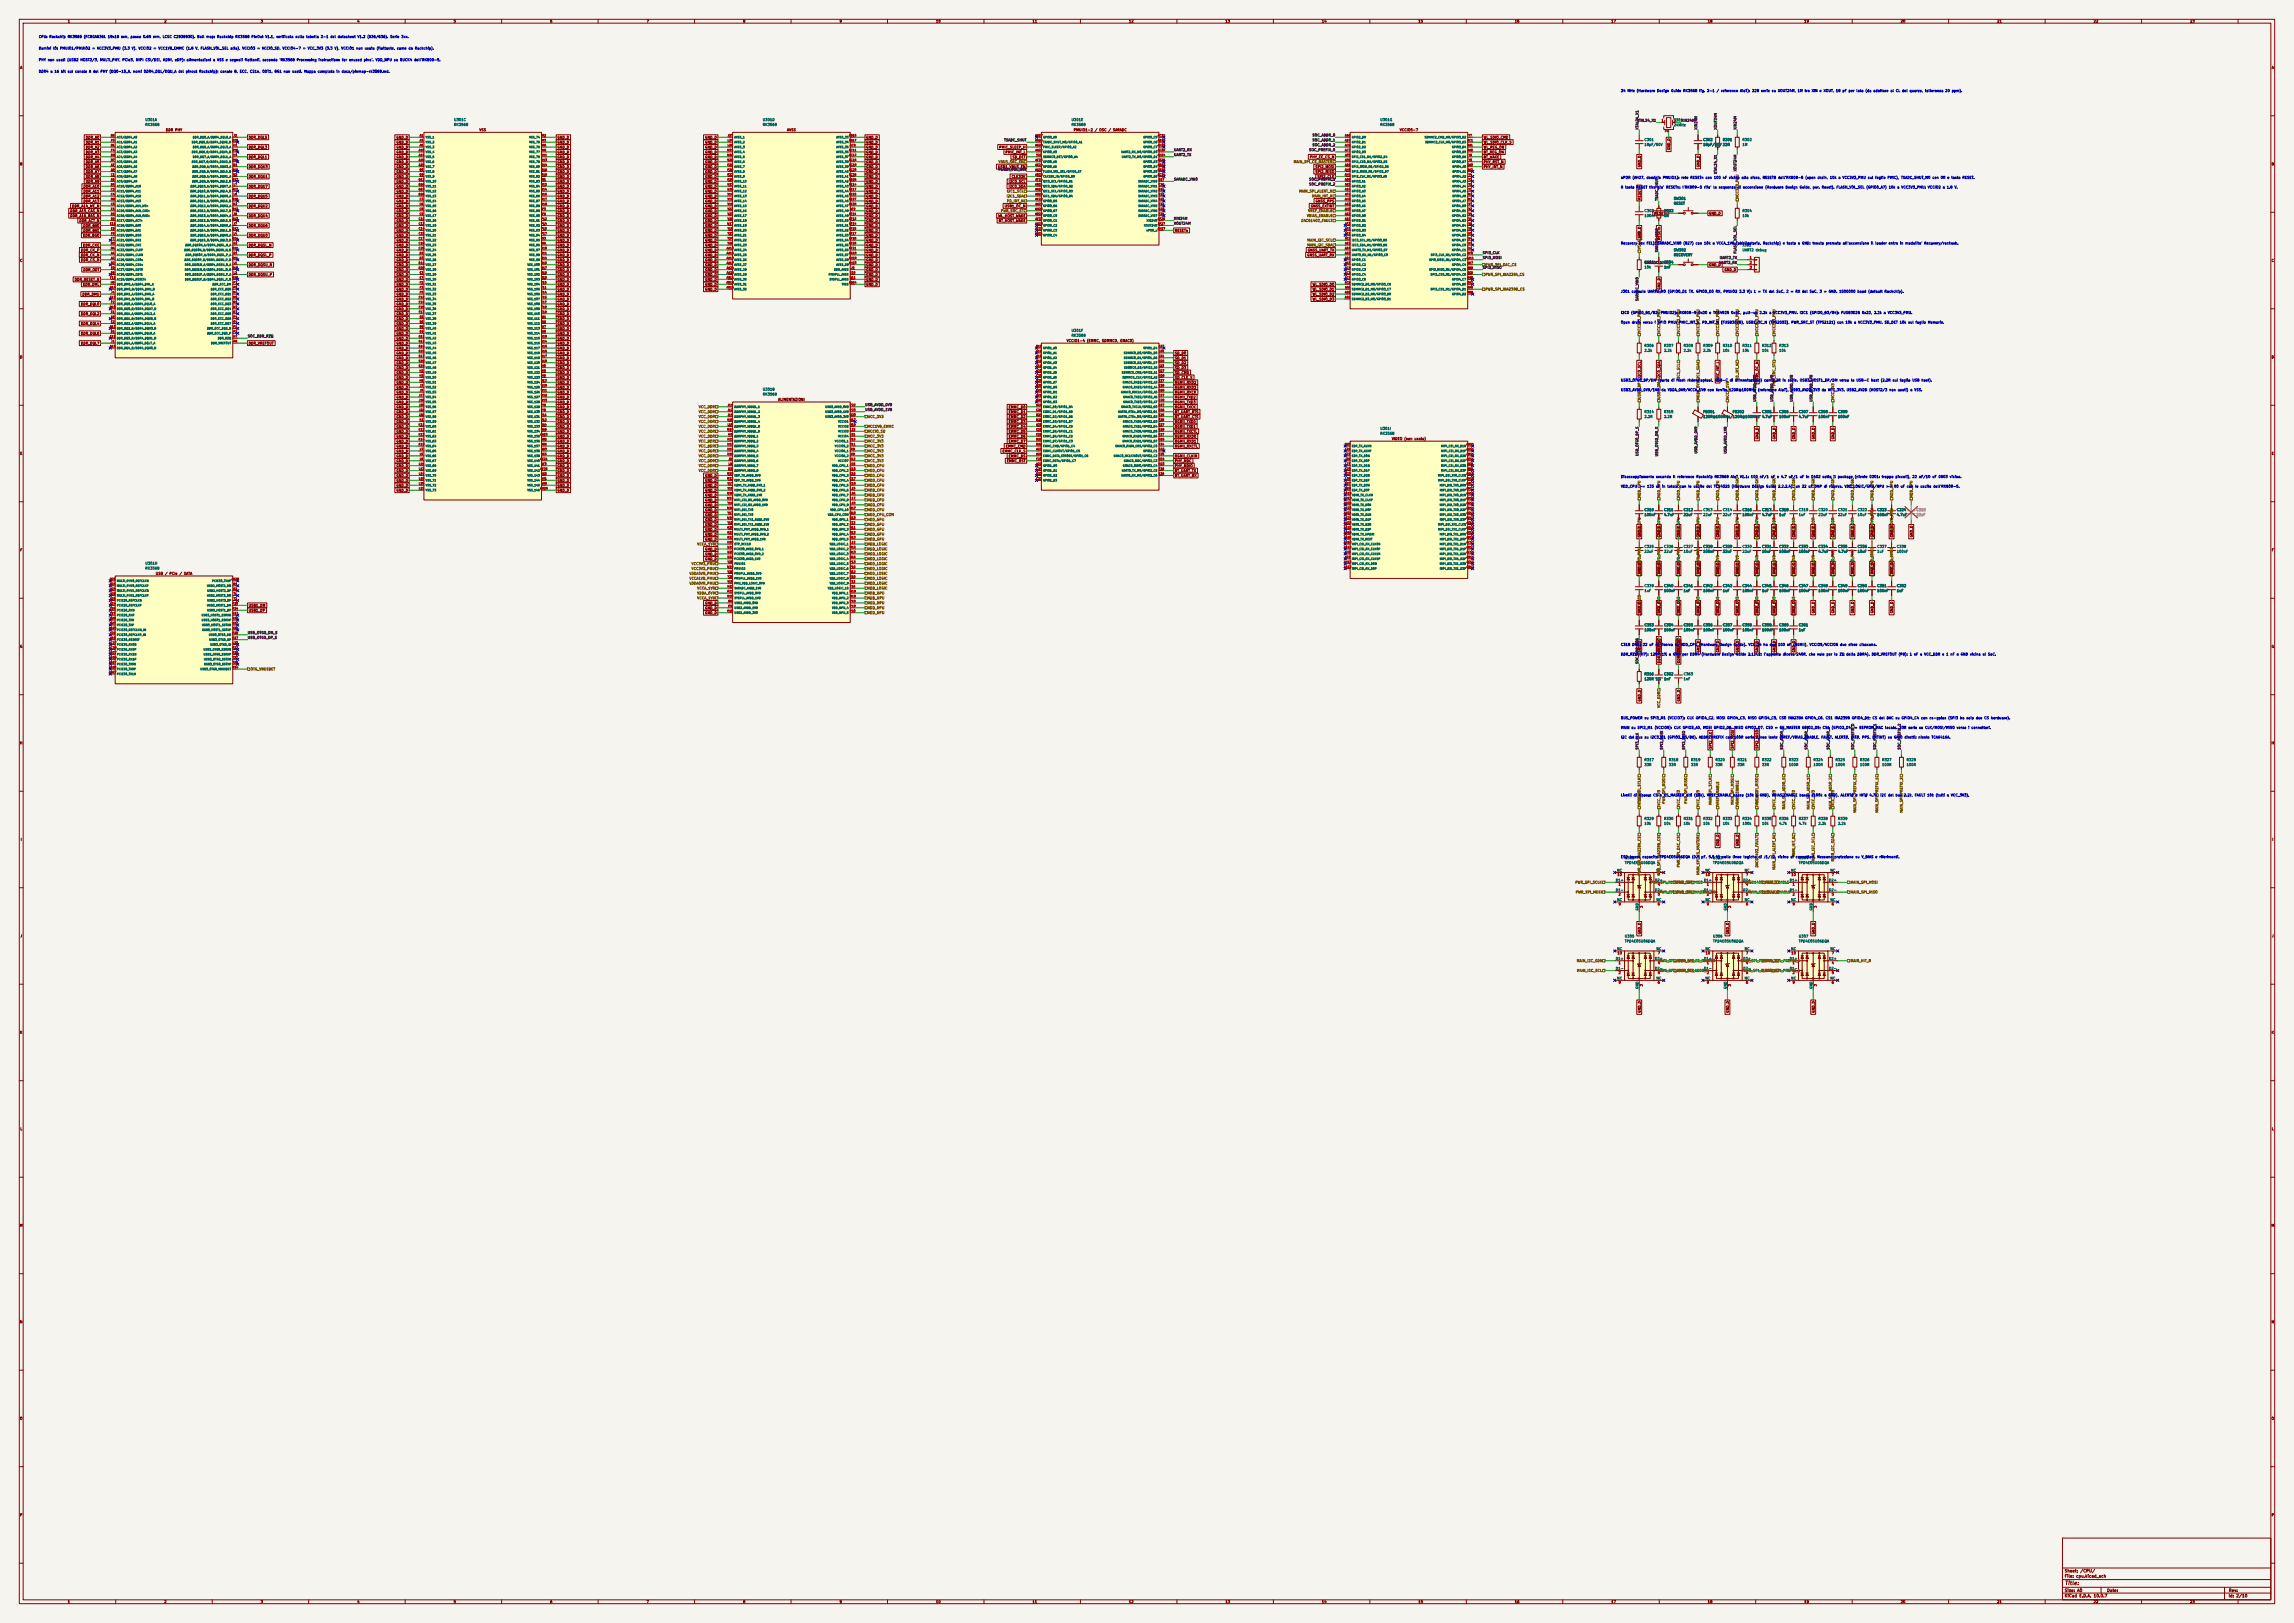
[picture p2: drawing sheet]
<svg xmlns="http://www.w3.org/2000/svg" width="1189mm" height="841mm" viewBox="0 0 1189 841" stroke-linecap="round" stroke-linejoin="round" font-family="sans-serif">
<defs><g id="words">
<text font-size="2" fill="#840000" x="1070" y="822">Title:</text>
<g font-size="1.5" fill="#840000">
<text x="1070" y="815">Sheet: /CPU/</text>
<text x="1070" y="818">File: cpu.kicad_sch</text>
<text x="1070" y="825">Size: A0</text>
<text x="1092" y="825">Date:</text>
<text x="1155" y="825">Rev:</text>
<text x="1070" y="828">KiCad E.D.A. 10.0.7</text>
<text x="1155" y="828">Id: 2/10</text>
</g>
<g font-size="1.3" fill="#840000">
<text x="35" y="12">1</text>
<text x="85" y="12">2</text>
<text x="135" y="12">3</text>
<text x="185" y="12">4</text>
<text x="235" y="12">5</text>
<text x="285" y="12">6</text>
<text x="335" y="12">7</text>
<text x="385" y="12">8</text>
<text x="435" y="12">9</text>
<text x="485" y="12">10</text>
<text x="535" y="12">11</text>
<text x="585" y="12">12</text>
<text x="635" y="12">13</text>
<text x="685" y="12">14</text>
<text x="735" y="12">15</text>
<text x="785" y="12">16</text>
<text x="835" y="12">17</text>
<text x="885" y="12">18</text>
<text x="935" y="12">19</text>
<text x="985" y="12">20</text>
<text x="1035" y="12">21</text>
<text x="1085" y="12">22</text>
<text x="1135" y="12">23</text>
<text x="10" y="36">A</text>
<text x="1177" y="36">A</text>
<text x="86" y="68">DDR PHY</text>
<text x="248" y="68">VSS</text>
<text x="408" y="68">AVSS</text>
<text x="556" y="68">PMUIO1-2 / OSC / SARADC</text>
<text x="725" y="68">VCCIO5-7</text>
<text x="44" y="77">DDR_A2</text>
<text x="44" y="75">DDR_A1</text>
<text x="44" y="72">DDR_A0</text>
<text x="129" y="77">DDR_DQL3</text>
<text x="129" y="72">DDR_DQL5</text>
<text x="205" y="77">GND_D</text>
<text x="205" y="75">GND_D</text>
<text x="205" y="72">GND_D</text>
<text x="289" y="77">GND_D</text>
<text x="289" y="75">GND_D</text>
<text x="289" y="72">GND_D</text>
<text x="365" y="77">GND_D</text>
<text x="365" y="75">GND_D</text>
<text x="365" y="72">GND_D</text>
<text x="449" y="75">GND_D</text>
<text x="449" y="72">GND_D</text>
<text x="449" y="77">GND_D</text>
<text x="518" y="77">PMIC_SLEEP_H</text>
<text x="769" y="75">WL_SDIO_CLK_S</text>
<text x="769" y="72">WL_SDIO_CMD</text>
<text x="769" y="77">WL_REG_ON</text>
<text x="866" y="78" transform="rotate(-90 866 78)">GND_D</text>
<text x="44" y="82">DDR_A4</text>
<text x="44" y="80">DDR_A3</text>
<text x="129" y="82">DDR_DQL1</text>
<text x="205" y="82">GND_D</text>
<text x="205" y="80">GND_D</text>
<text x="289" y="80">GND_D</text>
<text x="289" y="82">GND_D</text>
<text x="365" y="82">GND_D</text>
<text x="365" y="80">GND_D</text>
<text x="449" y="80">GND_D</text>
<text x="449" y="82">GND_D</text>
<text x="521" y="80">PMIC_INT_L</text>
<text x="525" y="82">SD_DET</text>
<text x="679" y="82">PHY_EE_CS_N</text>
<text x="769" y="82">BT_WAKE</text>
<text x="769" y="80">BT_REG_ON</text>
<text x="10" y="86">B</text>
<text x="44" y="90">DDR_A7</text>
<text x="44" y="87">DDR_A6</text>
<text x="44" y="85">DDR_A5</text>
<text x="129" y="87">DDR_DQU3</text>
<text x="205" y="90">GND_D</text>
<text x="205" y="87">GND_D</text>
<text x="205" y="85">GND_D</text>
<text x="289" y="87">GND_D</text>
<text x="289" y="85">GND_D</text>
<text x="289" y="90">GND_D</text>
<text x="365" y="90">GND_D</text>
<text x="365" y="87">GND_D</text>
<text x="365" y="85">GND_D</text>
<text x="449" y="85">GND_D</text>
<text x="449" y="87">GND_D</text>
<text x="449" y="90">GND_D</text>
<text x="517" y="87">USB1_VBUS_EN</text>
<text x="682" y="90">SPI2_MISO</text>
<text x="682" y="87">SPI2_MOSI</text>
<text x="769" y="87">PHY_INT_N</text>
<text x="769" y="85">PHY_RST_N</text>
<text x="851" y="87" transform="rotate(-90 851 87)">GND_D</text>
<text x="881" y="87" transform="rotate(-90 881 87)">GND_D</text>
<text x="1177" y="86">B</text>
<text x="44" y="95">DDR_A9</text>
<text x="44" y="92">DDR_A8</text>
<text x="129" y="92">DDR_DQU1</text>
<text x="205" y="92">GND_D</text>
<text x="205" y="95">GND_D</text>
<text x="289" y="92">GND_D</text>
<text x="289" y="95">GND_D</text>
<text x="365" y="95">GND_D</text>
<text x="365" y="92">GND_D</text>
<text x="449" y="95">GND_D</text>
<text x="449" y="92">GND_D</text>
<text x="523" y="95">I2C0_SCL</text>
<text x="524" y="92">CLK32K</text>
<text x="683" y="92">SPI2_CLK</text>
<text x="43" y="100">DDR_A11</text>
<text x="43" y="98">DDR_A10</text>
<text x="129" y="98">DDR_DQU7</text>
<text x="205" y="100">GND_D</text>
<text x="205" y="98">GND_D</text>
<text x="289" y="100">GND_D</text>
<text x="289" y="98">GND_D</text>
<text x="365" y="98">GND_D</text>
<text x="365" y="100">GND_D</text>
<text x="449" y="98">GND_D</text>
<text x="449" y="100">GND_D</text>
<text x="523" y="98">I2C0_SDA</text>
<text x="37" y="108">DDR_A14_WE_N</text>
<text x="43" y="105">DDR_A13</text>
<text x="43" y="103">DDR_A12</text>
<text x="129" y="108">DDR_DQU2</text>
<text x="129" y="103">DDR_DQU5</text>
<text x="205" y="103">GND_D</text>
<text x="205" y="105">GND_D</text>
<text x="205" y="108">GND_D</text>
<text x="289" y="103">GND_D</text>
<text x="289" y="105">GND_D</text>
<text x="289" y="108">GND_D</text>
<text x="365" y="103">GND_D</text>
<text x="365" y="105">GND_D</text>
<text x="365" y="108">GND_D</text>
<text x="449" y="103">GND_D</text>
<text x="449" y="108">GND_D</text>
<text x="449" y="105">GND_D</text>
<text x="521" y="108">USB1_OC_N</text>
<text x="679" y="108">GNSS_EXTINT</text>
<text x="682" y="105">GNSS_PPS</text>
<text x="851" y="104" transform="rotate(-90 851 104)">RESETn</text>
<text x="36" y="113">DDR_A16_RAS_N</text>
<text x="36" y="110">DDR_A15_CAS_N</text>
<text x="129" y="113">DDR_DQU4</text>
<text x="205" y="110">GND_D</text>
<text x="205" y="113">GND_D</text>
<text x="289" y="110">GND_D</text>
<text x="289" y="113">GND_D</text>
<text x="365" y="110">GND_D</text>
<text x="365" y="113">GND_D</text>
<text x="449" y="113">GND_D</text>
<text x="449" y="110">GND_D</text>
<text x="517" y="113">WL_HOST_WAKE</text>
<text x="857" y="112">RESETn</text>
<text x="886" y="112">GND_D</text>
<text x="41" y="115">DDR_ACT_N</text>
<text x="43" y="118">DDR_BA0</text>
<text x="129" y="118">DDR_DQU6</text>
<text x="205" y="115">GND_D</text>
<text x="205" y="118">GND_D</text>
<text x="289" y="115">GND_D</text>
<text x="289" y="118">GND_D</text>
<text x="365" y="118">GND_D</text>
<text x="365" y="115">GND_D</text>
<text x="449" y="118">GND_D</text>
<text x="449" y="115">GND_D</text>
<text x="517" y="115">BT_HOST_WAKE</text>
<text x="43" y="123">DDR_BG0</text>
<text x="43" y="120">DDR_BA1</text>
<text x="129" y="123">DDR_DQU0</text>
<text x="205" y="120">GND_D</text>
<text x="205" y="123">GND_D</text>
<text x="205" y="126">GND_D</text>
<text x="289" y="120">GND_D</text>
<text x="289" y="123">GND_D</text>
<text x="289" y="126">GND_D</text>
<text x="365" y="123">GND_D</text>
<text x="365" y="120">GND_D</text>
<text x="365" y="126">GND_D</text>
<text x="449" y="126">GND_D</text>
<text x="449" y="123">GND_D</text>
<text x="449" y="120">GND_D</text>
<text x="609" y="120">RESETn</text>
<text x="851" y="124" transform="rotate(-90 851 124)">GND_D</text>
<text x="861" y="124" transform="rotate(-90 861 124)">RESETn</text>
<text x="42" y="131">DDR_CK_P</text>
<text x="43" y="128">DDR_CKE</text>
<text x="129" y="128">DDR_DQSL_N</text>
<text x="205" y="128">GND_D</text>
<text x="205" y="131">GND_D</text>
<text x="289" y="128">GND_D</text>
<text x="289" y="131">GND_D</text>
<text x="365" y="131">GND_D</text>
<text x="365" y="128">GND_D</text>
<text x="449" y="131">GND_D</text>
<text x="449" y="128">GND_D</text>
<text x="678" y="131">GNSS_UART_TX</text>
<text x="10" y="136">C</text>
<text x="42" y="133">DDR_CK_N</text>
<text x="42" y="136">DDR_CS_N</text>
<text x="129" y="133">DDR_DQSL_P</text>
<text x="205" y="136">GND_D</text>
<text x="205" y="133">GND_D</text>
<text x="289" y="136">GND_D</text>
<text x="289" y="133">GND_D</text>
<text x="365" y="136">GND_D</text>
<text x="365" y="133">GND_D</text>
<text x="449" y="133">GND_D</text>
<text x="449" y="136">GND_D</text>
<text x="677" y="133">GNSS_UART_RX</text>
<text x="1177" y="136">C</text>
<text x="43" y="141">DDR_ODT</text>
<text x="129" y="138">DDR_DQSU_N</text>
<text x="129" y="143">DDR_DQSU_P</text>
<text x="205" y="138">GND_D</text>
<text x="205" y="141">GND_D</text>
<text x="205" y="143">GND_D</text>
<text x="289" y="138">GND_D</text>
<text x="289" y="141">GND_D</text>
<text x="289" y="143">GND_D</text>
<text x="365" y="141">GND_D</text>
<text x="365" y="143">GND_D</text>
<text x="365" y="138">GND_D</text>
<text x="449" y="138">GND_D</text>
<text x="449" y="143">GND_D</text>
<text x="449" y="141">GND_D</text>
<text x="886" y="138">GND_D</text>
<text x="894" y="141">GND_D</text>
<text x="39" y="146">DDR_RESET_N</text>
<text x="43" y="148">DDR_DML</text>
<text x="205" y="146">GND_D</text>
<text x="205" y="148">GND_D</text>
<text x="289" y="146">GND_D</text>
<text x="289" y="148">GND_D</text>
<text x="365" y="148">GND_D</text>
<text x="365" y="146">GND_D</text>
<text x="449" y="148">GND_D</text>
<text x="449" y="146">GND_D</text>
<text x="680" y="148">WL_SDIO_D0</text>
<text x="43" y="153">DDR_DMU</text>
<text x="205" y="153">GND_D</text>
<text x="205" y="151">GND_D</text>
<text x="205" y="156">GND_D</text>
<text x="289" y="156">GND_D</text>
<text x="289" y="151">GND_D</text>
<text x="289" y="153">GND_D</text>
<text x="365" y="151">GND_D</text>
<text x="680" y="156">WL_SDIO_D3</text>
<text x="680" y="153">WL_SDIO_D2</text>
<text x="680" y="151">WL_SDIO_D1</text>
<text x="861" y="150" transform="rotate(-90 861 150)">GND_D</text>
<text x="42" y="159">DDR_DQL0</text>
<text x="205" y="159">GND_D</text>
<text x="205" y="161">GND_D</text>
<text x="289" y="161">GND_D</text>
<text x="289" y="159">GND_D</text>
<text x="42" y="164">DDR_DQL2</text>
<text x="205" y="166">GND_D</text>
<text x="205" y="164">GND_D</text>
<text x="289" y="166">GND_D</text>
<text x="289" y="164">GND_D</text>
<text x="42" y="169">DDR_DQL4</text>
<text x="42" y="174">DDR_DQL6</text>
<text x="205" y="169">GND_D</text>
<text x="205" y="171">GND_D</text>
<text x="205" y="174">GND_D</text>
<text x="289" y="174">GND_D</text>
<text x="289" y="171">GND_D</text>
<text x="289" y="169">GND_D</text>
<text x="42" y="179">DDR_DQL7</text>
<text x="129" y="179">DDR_VREFOUT</text>
<text x="205" y="176">GND_D</text>
<text x="205" y="179">GND_D</text>
<text x="289" y="179">GND_D</text>
<text x="289" y="176">GND_D</text>
<text x="553" y="177">VCCIO1-4 (EMMC, SDMMC0, GMAC0)</text>
<text x="10" y="186">D</text>
<text x="205" y="184">GND_D</text>
<text x="205" y="181">GND_D</text>
<text x="289" y="184">GND_D</text>
<text x="289" y="181">GND_D</text>
<text x="609" y="184">SD_D0</text>
<text x="1177" y="186">D</text>
<text x="205" y="189">GND_D</text>
<text x="205" y="192">GND_D</text>
<text x="205" y="186">GND_D</text>
<text x="289" y="189">GND_D</text>
<text x="289" y="192">GND_D</text>
<text x="289" y="186">GND_D</text>
<text x="609" y="189">SD_D2</text>
<text x="609" y="192">SD_D3</text>
<text x="609" y="186">SD_D1</text>
<text x="205" y="194">GND_D</text>
<text x="205" y="197">GND_D</text>
<text x="289" y="194">GND_D</text>
<text x="289" y="197">GND_D</text>
<text x="609" y="197">SD_CLK_S</text>
<text x="609" y="194">SD_CMD</text>
<text x="851" y="196" transform="rotate(-90 851 196)">I2C0_SCL</text>
<text x="861" y="196" transform="rotate(-90 861 196)">I2C0_SDA</text>
<text x="891" y="198" transform="rotate(-90 891 198)">PMIC_INT_L</text>
<text x="205" y="199">GND_D</text>
<text x="205" y="202">GND_D</text>
<text x="289" y="202">GND_D</text>
<text x="289" y="199">GND_D</text>
<text x="609" y="202">RGMII_RXD3</text>
<text x="609" y="199">RGMII_RXD2</text>
<text x="912" y="198" transform="rotate(-90 912 198)">USB1_OC_N</text>
<text x="205" y="207">GND_D</text>
<text x="205" y="204">GND_D</text>
<text x="205" y="209">GND_D</text>
<text x="289" y="209">GND_D</text>
<text x="289" y="204">GND_D</text>
<text x="289" y="207">GND_D</text>
<text x="403" y="208">ALIMENTAZIONI</text>
<text x="609" y="209">RGMII_TXD3</text>
<text x="609" y="207">RGMII_TXD2</text>
<text x="609" y="204">RGMII_RXCK</text>
<text x="205" y="212">GND_D</text>
<text x="205" y="214">GND_D</text>
<text x="289" y="214">GND_D</text>
<text x="289" y="212">GND_D</text>
<text x="523" y="214">EMMC_D1</text>
<text x="523" y="212">EMMC_D0</text>
<text x="609" y="214">BT_UART_RTS</text>
<text x="609" y="212">RGMII_TXCK</text>
<text x="205" y="217">GND_D</text>
<text x="205" y="219">GND_D</text>
<text x="289" y="217">GND_D</text>
<text x="289" y="219">GND_D</text>
<text x="523" y="219">EMMC_D3</text>
<text x="523" y="217">EMMC_D2</text>
<text x="609" y="217">BT_UART_CTS</text>
<text x="609" y="219">RGMII_TXD0</text>
<text x="205" y="227">GND_D</text>
<text x="205" y="222">GND_D</text>
<text x="205" y="225">GND_D</text>
<text x="289" y="227">GND_D</text>
<text x="289" y="225">GND_D</text>
<text x="289" y="222">GND_D</text>
<text x="523" y="227">EMMC_D6</text>
<text x="523" y="225">EMMC_D5</text>
<text x="523" y="222">EMMC_D4</text>
<text x="609" y="227">RGMII_RXD0</text>
<text x="609" y="225">RGMII_TXCTL</text>
<text x="609" y="222">RGMII_TXD1</text>
<text x="912" y="228" transform="rotate(-90 912 228)">GND_D</text>
<text x="921" y="228" transform="rotate(-90 921 228)">GND_D</text>
<text x="931" y="228" transform="rotate(-90 931 228)">GND_D</text>
<text x="941" y="228" transform="rotate(-90 941 228)">GND_D</text>
<text x="951" y="228" transform="rotate(-90 951 228)">GND_D</text>
<text x="205" y="230">GND_D</text>
<text x="205" y="232">GND_D</text>
<text x="289" y="232">GND_D</text>
<text x="289" y="230">GND_D</text>
<text x="521" y="232">EMMC_CMD</text>
<text x="523" y="230">EMMC_D7</text>
<text x="609" y="232">RGMII_RXCTL</text>
<text x="609" y="230">RGMII_RXD1</text>
<text x="721" y="228">VIDEO (non usato)</text>
<text x="10" y="236">E</text>
<text x="205" y="237">GND_D</text>
<text x="205" y="235">GND_D</text>
<text x="205" y="240">GND_D</text>
<text x="289" y="237">GND_D</text>
<text x="289" y="235">GND_D</text>
<text x="289" y="240">GND_D</text>
<text x="519" y="235">EMMC_CLK_S</text>
<text x="522" y="240">EMMC_RST</text>
<text x="523" y="237">EMMC_DS</text>
<text x="609" y="240">PHY_MDC</text>
<text x="609" y="237">RGMII_CLKIN</text>
<text x="1177" y="236">E</text>
<text x="205" y="245">GND_D</text>
<text x="205" y="242">GND_D</text>
<text x="289" y="242">GND_D</text>
<text x="289" y="245">GND_D</text>
<text x="609" y="245">BT_UART_TX</text>
<text x="609" y="242">PHY_MDIO</text>
<text x="205" y="247">GND_D</text>
<text x="205" y="250">GND_D</text>
<text x="289" y="247">GND_D</text>
<text x="289" y="250">GND_D</text>
<text x="365" y="250">GND_D</text>
<text x="365" y="247">GND_D</text>
<text x="609" y="247">BT_UART_RX</text>
<text x="205" y="255">GND_D</text>
<text x="205" y="253">GND_D</text>
<text x="289" y="253">GND_D</text>
<text x="289" y="255">GND_D</text>
<text x="365" y="258">GND_D</text>
<text x="365" y="255">GND_D</text>
<text x="365" y="253">GND_D</text>
<text x="365" y="263">GND_D</text>
<text x="365" y="260">GND_D</text>
<text x="365" y="268">GND_D</text>
<text x="365" y="265">GND_D</text>
<text x="365" y="275">GND_D</text>
<text x="365" y="273">GND_D</text>
<text x="365" y="270">GND_D</text>
<text x="365" y="278">GND_D</text>
<text x="365" y="280">GND_D</text>
<text x="851" y="279" transform="rotate(-90 851 279)">GND_D</text>
<text x="861" y="279" transform="rotate(-90 861 279)">GND_D</text>
<text x="871" y="279" transform="rotate(-90 871 279)">GND_D</text>
<text x="881" y="279" transform="rotate(-90 881 279)">GND_D</text>
<text x="891" y="279" transform="rotate(-90 891 279)">GND_D</text>
<text x="901" y="279" transform="rotate(-90 901 279)">GND_D</text>
<text x="912" y="279" transform="rotate(-90 912 279)">GND_D</text>
<text x="921" y="279" transform="rotate(-90 921 279)">GND_D</text>
<text x="931" y="279" transform="rotate(-90 931 279)">GND_D</text>
<text x="941" y="279" transform="rotate(-90 941 279)">GND_D</text>
<text x="951" y="279" transform="rotate(-90 951 279)">GND_D</text>
<text x="961" y="279" transform="rotate(-90 961 279)">GND_D</text>
<text x="971" y="279" transform="rotate(-90 971 279)">GND_D</text>
<text x="981" y="279" transform="rotate(-90 981 279)">GND_D</text>
<text x="992" y="279" transform="rotate(-90 992 279)">GND_D</text>
<text x="10" y="286">F</text>
<text x="365" y="286">GND_D</text>
<text x="1177" y="286">F</text>
<text x="365" y="291">GND_D</text>
<text x="365" y="288">GND_D</text>
<text x="81" y="298">USB / PCIe / SATA</text>
<text x="851" y="298" transform="rotate(-90 851 298)">GND_D</text>
<text x="861" y="298" transform="rotate(-90 861 298)">GND_D</text>
<text x="871" y="298" transform="rotate(-90 871 298)">GND_D</text>
<text x="881" y="298" transform="rotate(-90 881 298)">GND_D</text>
<text x="891" y="298" transform="rotate(-90 891 298)">GND_D</text>
<text x="901" y="298" transform="rotate(-90 901 298)">GND_D</text>
<text x="912" y="298" transform="rotate(-90 912 298)">GND_D</text>
<text x="921" y="298" transform="rotate(-90 921 298)">GND_D</text>
<text x="931" y="298" transform="rotate(-90 931 298)">GND_D</text>
<text x="941" y="298" transform="rotate(-90 941 298)">GND_D</text>
<text x="951" y="298" transform="rotate(-90 951 298)">GND_D</text>
<text x="961" y="298" transform="rotate(-90 961 298)">GND_D</text>
<text x="971" y="298" transform="rotate(-90 971 298)">GND_D</text>
<text x="981" y="298" transform="rotate(-90 981 298)">GND_D</text>
<text x="129" y="315">USB1_DM</text>
<text x="129" y="317">USB1_DP</text>
<text x="365" y="316">GND_D</text>
<text x="365" y="313">GND_D</text>
<text x="851" y="318" transform="rotate(-90 851 318)">GND_D</text>
<text x="861" y="318" transform="rotate(-90 861 318)">GND_D</text>
<text x="871" y="318" transform="rotate(-90 871 318)">GND_D</text>
<text x="881" y="318" transform="rotate(-90 881 318)">GND_D</text>
<text x="891" y="318" transform="rotate(-90 891 318)">GND_D</text>
<text x="901" y="318" transform="rotate(-90 901 318)">GND_D</text>
<text x="912" y="318" transform="rotate(-90 912 318)">GND_D</text>
<text x="921" y="318" transform="rotate(-90 921 318)">GND_D</text>
<text x="931" y="318" transform="rotate(-90 931 318)">GND_D</text>
<text x="941" y="318" transform="rotate(-90 941 318)">GND_D</text>
<text x="951" y="318" transform="rotate(-90 951 318)">GND_D</text>
<text x="961" y="318" transform="rotate(-90 961 318)">GND_D</text>
<text x="971" y="318" transform="rotate(-90 971 318)">GND_D</text>
<text x="981" y="318" transform="rotate(-90 981 318)">GND_D</text>
<text x="365" y="319">GND_D</text>
<text x="10" y="336">G</text>
<text x="1177" y="336">G</text>
<text x="851" y="338" transform="rotate(-90 851 338)">GND_D</text>
<text x="861" y="338" transform="rotate(-90 861 338)">GND_D</text>
<text x="871" y="338" transform="rotate(-90 871 338)">GND_D</text>
<text x="881" y="338" transform="rotate(-90 881 338)">GND_D</text>
<text x="891" y="338" transform="rotate(-90 891 338)">GND_D</text>
<text x="901" y="338" transform="rotate(-90 901 338)">GND_D</text>
<text x="912" y="338" transform="rotate(-90 912 338)">GND_D</text>
<text x="921" y="338" transform="rotate(-90 921 338)">GND_D</text>
<text x="931" y="338" transform="rotate(-90 931 338)">GND_D</text>
<text x="861" y="344" transform="rotate(-90 861 344)">DDR_VREFOUT</text>
<text x="871" y="344" transform="rotate(-90 871 344)">DDR_VREFOUT</text>
<text x="851" y="364" transform="rotate(-90 851 364)">GND_D</text>
<text x="871" y="364" transform="rotate(-90 871 364)">GND_D</text>
<text x="10" y="386">H</text>
<text x="888" y="388" transform="rotate(-90 888 388)">SPI2_CLK</text>
<text x="899" y="388" transform="rotate(-90 899 388)">SPI2_MOSI</text>
<text x="912" y="388" transform="rotate(-90 912 388)">SPI2_MISO</text>
<text x="1177" y="386">H</text>
<text x="11" y="436">I</text>
<text x="1178" y="436">I</text>
<text x="891" y="439" transform="rotate(-90 891 439)">GND_D</text>
<text x="901" y="439" transform="rotate(-90 901 439)">GND_D</text>
<text x="10" y="486">J</text>
<text x="851" y="484" transform="rotate(-90 851 484)">GND_D</text>
<text x="896" y="484" transform="rotate(-90 896 484)">GND_D</text>
<text x="941" y="484" transform="rotate(-90 941 484)">GND_D</text>
<text x="1177" y="486">J</text>
<text x="851" y="525" transform="rotate(-90 851 525)">GND_D</text>
<text x="896" y="525" transform="rotate(-90 896 525)">GND_D</text>
<text x="941" y="525" transform="rotate(-90 941 525)">GND_D</text>
<text x="10" y="536">K</text>
<text x="1177" y="536">K</text>
<text x="10" y="586">L</text>
<text x="1177" y="586">L</text>
<text x="10" y="636">M</text>
<text x="1177" y="636">M</text>
<text x="10" y="686">N</text>
<text x="1177" y="686">N</text>
<text x="10" y="736">O</text>
<text x="1177" y="736">O</text>
<text x="10" y="786">P</text>
<text x="1177" y="786">P</text>
<text x="35" y="831">1</text>
<text x="85" y="831">2</text>
<text x="135" y="831">3</text>
<text x="185" y="831">4</text>
<text x="235" y="831">5</text>
<text x="285" y="831">6</text>
<text x="335" y="831">7</text>
<text x="385" y="831">8</text>
<text x="435" y="831">9</text>
<text x="485" y="831">10</text>
<text x="535" y="831">11</text>
<text x="585" y="831">12</text>
<text x="635" y="831">13</text>
<text x="685" y="831">14</text>
<text x="735" y="831">15</text>
<text x="785" y="831">16</text>
<text x="835" y="831">17</text>
<text x="885" y="831">18</text>
<text x="935" y="831">19</text>
<text x="985" y="831">20</text>
<text x="1035" y="831">21</text>
<text x="1085" y="831">22</text>
<text x="1135" y="831">23</text>
</g>
<g font-size="1.3" fill="#0000c2">
<text x="20" y="20">CPU: Rockchip RK3568 (FCBGA636L 19x19 mm, passo 0.65 mm, LCSC C2938930). Ball map: Rockchip RK3568 PinOut V1.1, verificata sulla tabella 2-1 del datasheet V1.2 (636/636). Serie 3xx.</text>
<text x="20" y="26">Domini IO: PMUIO1/PMUIO2 = VCC3V3_PMU (3.3 V), VCCIO2 = VCC1V8_EMMC (1.8 V, FLASH_VOL_SEL alto), VCCIO3 = VCCIO_SD, VCCIO4-7 = VCC_3V3 (3.3 V), VCCIO1 non usato (flottante, come da Rockchip).</text>
<text x="20" y="32">PHY non usati (USB2 HOST2/3, MULTI_PHY, PCIe3, MIPI CSI/DSI, HDMI, eDP): alimentazioni a VSS e segnali flottanti, secondo 'RK3568 Processing instructions for unused pins'. VDD_NPU su BUCK4 dell'RK809-5.</text>
<text x="20" y="38">DDR4 a 16 bit sul canale A del PHY (DQ0-15_A, nomi DDR4_DQL/DQU_A del pinout Rockchip); canale B, ECC, CS1n, ODT1, BG1 non usati. Mappa completa in docs/pinmap-rk3568.md.</text>
<text x="840" y="48">24 MHz (Hardware Design Guide RK3568 fig. 2-1 / reference AIoT): 22R serie su XOUT24M, 1M tra XIN e XOUT, 18 pF per lato (da adattare al CL del quarzo, tolleranza 20 ppm).</text>
<text x="840" y="93">nPOR (AH27, dominio PMUIO1): rete RESETn con 100 nF vicino alla sfera, RESETB dell'RK809-5 (open drain, 10k a VCC3V3_PMU sul foglio PMIC), TSADC_SHUT_M0 con 0R e tasto RESET.</text>
<text x="840" y="98">Il tasto RESET tira giu' RESETn: l'RK809-5 rifa' la sequenza di accensione (Hardware Design Guide, par. Reset). FLASH_VOL_SEL (GPIO0_A7) 10k a VCC3V3_PMU: VCCIO2 a 1.8 V.</text>
<text x="840" y="127">Recovery (ex FEL): SARADC_VIN0 (B27) con 10k a VCCA_1V8 (obbligatorio, Rockchip) e tasto a GND: tenuto premuto all'accensione il loader entra in modalita' Recovery/rockusb.</text>
<text x="840" y="152">J301 console UART2_M0 (GPIO0_D1 TX, GPIO0_D0 RX, PMUIO2 3.3 V): 1 = TX del SoC, 2 = RX del SoC, 3 = GND. 1500000 baud (default Rockchip).</text>
<text x="840" y="168">Open drain verso i GPIO PMU: PMIC_INT_L, PD_INT_N (FUSB302B), USB1_OC_N (TPS2553), PWR_SRC_ST (TPS2121) con 10k a VCC3V3_PMU. SD_DET 10k sul foglio Memorie.</text>
<text x="840" y="163">I2C0 (GPIO0_B1/B2, PMUIO2): RK809-5 0x20 e TCS4525 0x1C, pull-up 2.2k a VCC3V3_PMU. I2C1 (GPIO0_B3/B4): FUSB302B 0x22, 2.2k a VCC3V3_PMU.</text>
<text x="840" y="198">USB3_OTG0_DP/DM (porta di flash rkdeveloptool, USB-C di alimentazione) con 2.2R in serie. USB3_HOST1_DP/DM verso la USB-C host (2.2R sul foglio USB host).</text>
<text x="840" y="203">USB3_AVDD_0V9/1V8 da VDDA_0V9/VCCA_1V8 con ferrite 120R@100MHz (reference AIoT), USB3_AVDD_3V3 da VCC_3V3. USB2_AVDD (HOST2/3 non usati) a VSS.</text>
<text x="840" y="248">Disaccoppiamento secondo il reference Rockchip RK3568 AIoT V1.1: 100 nF/1 nF e 4.7 uF/1 uF in 0402 sotto il package (niente 0201: troppo piccoli), 22 uF/10 uF 0603 vicino.</text>
<text x="840" y="253">VDD_CPU &gt;= 135 uF in totale con le uscite del TCS4525 (Hardware Design Guide 2.2.2.4), un 22 uF DNP di riserva. VDD_LOGIC/GPU/NPU &gt;= 90 uF con le uscite dell'RK809-5.</text>
<text x="840" y="335">C315 DNP:</text>
<text x="851" y="335">22 uF di riserva su VDD_CPU (Hardware Design Guide). VCCIO4 ha due</text>
<text x="921" y="335">100 nF</text>
<text x="929" y="335">(RGMII), VCCIO5/VCCIO6 due sfere ciascuno.</text>
<text x="840" y="340">DDR_RZQ (H7): 120R</text>
<text x="861" y="340">1% a GND</text>
<text x="872" y="340">per DDR4 (Hardware Design Guide 2.1.7.2; l'appunto diceva 240R, che vale per lo ZQ della DDR4). DDR_VREFOUT (P8): 1 nF a VCC_DDR e 1 nF a GND vicino al SoC.</text>
<text x="840" y="373">BUS_POWER su SPI3_M1 (VCCIO7): CLK GPIO4_C2, MOSI GPIO4_C3, MISO GPIO4_C5, CS0 INA239A GPIO4_C6, CS1 INA239B GPIO4_D1; CS del DAC su GPIO4_C4 con cs-gpios (SPI3 ha solo due CS hardware).</text>
<text x="840" y="378">MAIN su SPI2_M1 (VCCIO5): CLK GPIO3_A0, MOSI GPIO2_D6, MISO GPIO2_D7, CS0 = CS_MASTER GPIO2_D5; CS1 (GPIO2_D4) = EEPROM MAC locale. 33R serie su CLK/MOSI/MISO verso i connettori.</text>
<text x="840" y="383">I2C del bus su I2C3_M1 (GPIO3_B5/B6). ADDR/PREFIX con 100R serie. Linee lente (VREF/VBIAS_ENABLE, FAULT, ALERT#, HIT#, PPS, EXTINT) su GPIO diretti: niente TCA6416A.</text>
<text x="840" y="413">Livelli di riposo: CS e CS_MASTER alti (10k), VREF_ENABLE basso (10k a GND), VBIAS_ENABLE basso (100k a GND), ALERT# e HIT# 4.7k, I2C del bus 2.2k, FAULT 10k (tutti a VCC_3V3).</text>
<text x="840" y="445">ESD bassa capacita TPD4E05U06DQA (0.5 pF, 5.5 V) sulle linee logiche di J1/J2, vicino ai connettori. Nessuna protezione su V_BIAS e riferimenti.</text>
</g>
<g font-size="1.3" fill="#006464">
<text x="75" y="63">U301A</text>
<text x="75" y="66">RK3568</text>
<text x="235" y="63">U301C</text>
<text x="235" y="66">RK3568</text>
<text x="395" y="63">U301D</text>
<text x="395" y="66">RK3568</text>
<text x="555" y="63">U301E</text>
<text x="555" y="66">RK3568</text>
<text x="715" y="63">U301G</text>
<text x="715" y="66">RK3568</text>
<text x="867" y="63">Y301</text>
<text x="867" y="66">24MHz</text>
<text x="852" y="73">C301</text>
<text x="852" y="76">18pF/50V</text>
<text x="883" y="73">C302</text>
<text x="883" y="76">18pF/50V 22R</text>
<text x="893" y="73">R301</text>
<text x="903" y="73">R302</text>
<text x="903" y="76">1M</text>
<text x="867" y="104">SW301</text>
<text x="867" y="106">RESET</text>
<text x="852" y="110">C303</text>
<text x="852" y="113">100nF</text>
<text x="862" y="110">R303</text>
<text x="862" y="113">0R</text>
<text x="903" y="110">R304</text>
<text x="903" y="113">10k</text>
<text x="867" y="131">SW302</text>
<text x="903" y="128">J301</text>
<text x="903" y="131">UART2 debug</text>
<text x="852" y="137">R305</text>
<text x="862" y="137">C304</text>
<text x="867" y="133">RECOVERY</text>
<text x="852" y="139">10k</text>
<text x="862" y="139">1nF</text>
<text x="555" y="172">U301F</text>
<text x="555" y="175">RK3568</text>
<text x="852" y="180">R306</text>
<text x="852" y="183">2.2k</text>
<text x="862" y="180">R307</text>
<text x="862" y="183">2.2k</text>
<text x="872" y="180">R308</text>
<text x="872" y="183">2.2k</text>
<text x="883" y="180">R309</text>
<text x="883" y="183">2.2k</text>
<text x="893" y="180">R310</text>
<text x="893" y="183">10k</text>
<text x="903" y="180">R311</text>
<text x="903" y="183">10k</text>
<text x="913" y="180">R312</text>
<text x="913" y="183">10k</text>
<text x="922" y="180">R313</text>
<text x="922" y="183">10k</text>
<text x="395" y="203">U301B</text>
<text x="395" y="205">RK3568</text>
<text x="852" y="214">R314</text>
<text x="862" y="214">R315</text>
<text x="883" y="214">FB301</text>
<text x="898" y="214">FB302</text>
<text x="913" y="214">C305</text>
<text x="922" y="214">C306</text>
<text x="932" y="214">C307</text>
<text x="942" y="214">C308</text>
<text x="952" y="214">C309</text>
<text x="852" y="217">2.2R</text>
<text x="862" y="217">2.2R</text>
<text x="883" y="217">120R@100MHz</text>
<text x="898" y="217">120R@100MHz</text>
<text x="913" y="217">4.7uF</text>
<text x="922" y="217">100nF</text>
<text x="932" y="217">4.7uF</text>
<text x="942" y="217">100nF</text>
<text x="952" y="217">100nF</text>
<text x="715" y="223">U301I</text>
<text x="715" y="226">RK3568</text>
<text x="852" y="265">C310</text>
<text x="852" y="268">100nF</text>
<text x="862" y="265">C311</text>
<text x="862" y="268">4.7uF</text>
<text x="872" y="265">C312</text>
<text x="872" y="268">22uF</text>
<text x="883" y="265">C313</text>
<text x="883" y="268">22uF</text>
<text x="893" y="265">C314</text>
<text x="893" y="268">22uF</text>
<text x="903" y="265">C316</text>
<text x="903" y="268">100nF</text>
<text x="913" y="265">C317</text>
<text x="913" y="268">4.7uF</text>
<text x="922" y="265">C318</text>
<text x="922" y="268">1uF</text>
<text x="932" y="265">C319</text>
<text x="932" y="268">1uF</text>
<text x="942" y="265">C320</text>
<text x="942" y="268">22uF</text>
<text x="952" y="265">C321</text>
<text x="952" y="268">22uF</text>
<text x="963" y="265">C322</text>
<text x="963" y="268">10uF</text>
<text x="973" y="265">C323</text>
<text x="973" y="268">100nF</text>
<text x="983" y="265">C324</text>
<text x="983" y="268">4.7uF</text>
<text x="852" y="284">C325</text>
<text x="852" y="287">22uF</text>
<text x="862" y="284">C326</text>
<text x="862" y="287">22uF</text>
<text x="872" y="284">C327</text>
<text x="872" y="287">10uF</text>
<text x="883" y="284">C328</text>
<text x="883" y="287">100nF</text>
<text x="893" y="284">C329</text>
<text x="893" y="287">22uF</text>
<text x="903" y="284">C330</text>
<text x="903" y="287">22uF</text>
<text x="913" y="284">C331</text>
<text x="913" y="287">10uF</text>
<text x="922" y="284">C332</text>
<text x="922" y="287">100nF</text>
<text x="932" y="284">C333</text>
<text x="932" y="287">100nF</text>
<text x="942" y="284">C334</text>
<text x="942" y="287">4.7uF</text>
<text x="952" y="284">C335</text>
<text x="952" y="287">4.7uF</text>
<text x="963" y="284">C336</text>
<text x="963" y="287">10uF</text>
<text x="973" y="284">C337</text>
<text x="973" y="287">1uF</text>
<text x="983" y="284">C338</text>
<text x="983" y="287">100nF</text>
<text x="75" y="293">U301H</text>
<text x="75" y="295">RK3568</text>
<text x="852" y="304">C339</text>
<text x="862" y="304">C340</text>
<text x="872" y="304">C341</text>
<text x="883" y="304">C342</text>
<text x="893" y="304">C343</text>
<text x="903" y="304">C344</text>
<text x="913" y="304">C345</text>
<text x="922" y="304">C346</text>
<text x="932" y="304">C347</text>
<text x="942" y="304">C348</text>
<text x="952" y="304">C349</text>
<text x="963" y="304">C350</text>
<text x="973" y="304">C351</text>
<text x="983" y="304">C352</text>
<text x="852" y="307">1uF</text>
<text x="862" y="307">100nF</text>
<text x="872" y="307">1uF</text>
<text x="883" y="307">100nF</text>
<text x="893" y="307">1uF</text>
<text x="903" y="307">100nF</text>
<text x="913" y="307">1uF</text>
<text x="922" y="307">100nF</text>
<text x="932" y="307">100nF</text>
<text x="942" y="307">100nF</text>
<text x="952" y="307">100nF</text>
<text x="963" y="307">100nF</text>
<text x="973" y="307">100nF</text>
<text x="983" y="307">1uF</text>
<text x="852" y="325">C353</text>
<text x="852" y="327">100nF</text>
<text x="862" y="325">C354</text>
<text x="862" y="327">100nF</text>
<text x="872" y="325">C355</text>
<text x="872" y="327">100nF</text>
<text x="883" y="325">C356</text>
<text x="883" y="327">100nF</text>
<text x="893" y="325">C357</text>
<text x="893" y="327">100nF</text>
<text x="903" y="325">C358</text>
<text x="903" y="327">100nF</text>
<text x="913" y="325">C359</text>
<text x="913" y="327">100nF</text>
<text x="922" y="325">C360</text>
<text x="922" y="327">100nF</text>
<text x="932" y="325">C361</text>
<text x="932" y="327">1uF</text>
<text x="852" y="350">R316</text>
<text x="852" y="353">120R 1%</text>
<text x="862" y="350">C362</text>
<text x="862" y="353">1nF</text>
<text x="872" y="350">C363</text>
<text x="872" y="353">1nF</text>
<text x="852" y="395">R317</text>
<text x="865" y="395">R318</text>
<text x="876" y="395">R319</text>
<text x="889" y="395">R320</text>
<text x="900" y="395">R321</text>
<text x="913" y="395">R322</text>
<text x="927" y="395">R323</text>
<text x="940" y="395">R324</text>
<text x="951" y="395">R325</text>
<text x="964" y="395">R326</text>
<text x="975" y="395">R327</text>
<text x="988" y="395">R328</text>
<text x="852" y="397">33R</text>
<text x="865" y="397">33R</text>
<text x="876" y="397">33R</text>
<text x="889" y="397">33R</text>
<text x="900" y="397">33R</text>
<text x="913" y="397">33R</text>
<text x="927" y="397">100R</text>
<text x="940" y="397">100R</text>
<text x="951" y="397">100R</text>
<text x="964" y="397">100R</text>
<text x="975" y="397">100R</text>
<text x="988" y="397">100R</text>
<text x="852" y="425">R329</text>
<text x="862" y="425">R330</text>
<text x="872" y="425">R331</text>
<text x="883" y="425">R332</text>
<text x="893" y="425">R333</text>
<text x="903" y="425">R334</text>
<text x="913" y="425">R335</text>
<text x="922" y="425">R336</text>
<text x="932" y="425">R337</text>
<text x="942" y="425">R338</text>
<text x="952" y="425">R339</text>
<text x="852" y="428">10k</text>
<text x="862" y="428">10k</text>
<text x="872" y="428">10k</text>
<text x="883" y="428">10k</text>
<text x="893" y="428">10k</text>
<text x="903" y="428">100k</text>
<text x="913" y="428">10k</text>
<text x="922" y="428">4.7k</text>
<text x="932" y="428">4.7k</text>
<text x="942" y="428">2.2k</text>
<text x="952" y="428">2.2k</text>
<text x="842" y="445">U302</text>
<text x="842" y="448">TPD4E05U06DQA</text>
<text x="888" y="445">U303</text>
<text x="888" y="448">TPD4E05U06DQA</text>
<text x="932" y="445">U304</text>
<text x="932" y="448">TPD4E05U06DQA</text>
<text x="838" y="452">NC</text>
<text x="858" y="452">NC</text>
<text x="884" y="452">NC</text>
<text x="904" y="452">NC</text>
<text x="928" y="452">NC</text>
<text x="949" y="452">NC</text>
<text x="837" y="457">D1+</text>
<text x="858" y="457">D2+</text>
<text x="883" y="457">D1+</text>
<text x="903" y="457">D2+</text>
<text x="927" y="457">D1+</text>
<text x="948" y="457">D2+</text>
<text x="837" y="462">D1-</text>
<text x="838" y="467">NC</text>
<text x="858" y="462">D2-</text>
<text x="858" y="467">NC</text>
<text x="883" y="462">D1-</text>
<text x="884" y="467">NC</text>
<text x="903" y="462">D2-</text>
<text x="904" y="467">NC</text>
<text x="927" y="462">D1-</text>
<text x="928" y="467">NC</text>
<text x="948" y="462">D2-</text>
<text x="949" y="467">NC</text>
<text x="849" y="472" transform="rotate(-90 849 472)">GND</text>
<text x="895" y="472" transform="rotate(-90 895 472)">GND</text>
<text x="940" y="472" transform="rotate(-90 940 472)">GND</text>
<text x="842" y="486">U305</text>
<text x="842" y="489">TPD4E05U06DQA</text>
<text x="888" y="486">U306</text>
<text x="888" y="489">TPD4E05U06DQA</text>
<text x="932" y="486">U307</text>
<text x="932" y="489">TPD4E05U06DQA</text>
<text x="837" y="498">D1+</text>
<text x="838" y="493">NC</text>
<text x="858" y="498">D2+</text>
<text x="858" y="493">NC</text>
<text x="883" y="498">D1+</text>
<text x="884" y="493">NC</text>
<text x="903" y="498">D2+</text>
<text x="904" y="493">NC</text>
<text x="927" y="498">D1+</text>
<text x="928" y="493">NC</text>
<text x="948" y="498">D2+</text>
<text x="949" y="493">NC</text>
<text x="837" y="503">D1-</text>
<text x="858" y="503">D2-</text>
<text x="883" y="503">D1-</text>
<text x="903" y="503">D2-</text>
<text x="927" y="503">D1-</text>
<text x="948" y="503">D2-</text>
<text x="838" y="508">NC</text>
<text x="858" y="508">NC</text>
<text x="884" y="508">NC</text>
<text x="904" y="508">NC</text>
<text x="928" y="508">NC</text>
<text x="949" y="508">NC</text>
<text x="849" y="513" transform="rotate(-90 849 513)">GND</text>
<text x="895" y="513" transform="rotate(-90 895 513)">GND</text>
<text x="940" y="513" transform="rotate(-90 940 513)">GND</text>
</g>
<g font-size="1.3" fill="#0f0f0f">
<text x="848" y="63">XTAL24_X1</text>
<text x="871" y="63">XIN24M</text>
<text x="680" y="71">SOC_ADDR_0</text>
<text x="850" y="67" transform="rotate(-90 850 67)">XTAL24_X1</text>
<text x="880" y="67" transform="rotate(-90 880 67)">XIN24M</text>
<text x="890" y="67" transform="rotate(-90 890 67)">XOUT24M</text>
<text x="900" y="67" transform="rotate(-90 900 67)">XIN24M</text>
<text x="520" y="74">TSADC_SHUT</text>
<text x="680" y="74">SOC_ADDR_1</text>
<text x="680" y="76">SOC_ADDR_2</text>
<text x="608" y="79">UART2_RX</text>
<text x="608" y="81">UART2_TX</text>
<text x="678" y="79">SOC_PREFIX_0</text>
<text x="517" y="89">FLASH_VOL_SEL</text>
<text x="900" y="89" transform="rotate(-90 900 89)">XOUT24M</text>
<text x="608" y="94">SARADC_VIN0</text>
<text x="678" y="94">SOC_PREFIX_1</text>
<text x="890" y="90" transform="rotate(-90 890 90)">XTAL24_X1</text>
<text x="678" y="96">SOC_PREFIX_2</text>
<text x="860" y="104" transform="rotate(-90 860 104)">TSADC_SHUT</text>
<text x="608" y="114">XIN24M</text>
<text x="608" y="117">XOUT24M</text>
<text x="768" y="132">SPI3_CLK</text>
<text x="860" y="131" transform="rotate(-90 860 131)">SARADC_VIN0</text>
<text x="900" y="132" transform="rotate(-90 900 132)">FLASH_VOL_SEL</text>
<text x="768" y="134">SPI3_MOSI</text>
<text x="852" y="137">SARADC_VIN0</text>
<text x="891" y="137">UART2_RX</text>
<text x="891" y="134">UART2_TX</text>
<text x="768" y="140">SPI3_MISO</text>
<text x="850" y="156" transform="rotate(-90 850 156)">SARADC_VIN0</text>
<text x="128" y="175">SOC_DDR_RZQ</text>
<text x="910" y="208" transform="rotate(-90 910 208)">USB_AVDD_0V9</text>
<text x="919" y="208" transform="rotate(-90 919 208)">USB_AVDD_0V9</text>
<text x="930" y="208" transform="rotate(-90 930 208)">USB_AVDD_1V8</text>
<text x="940" y="208" transform="rotate(-90 940 208)">USB_AVDD_1V8</text>
<text x="448" y="213">USB_AVDD_1V8</text>
<text x="448" y="211">USB_AVDD_0V9</text>
<text x="850" y="236" transform="rotate(-90 850 236)">USB_OTG0_DP_S</text>
<text x="860" y="237" transform="rotate(-90 860 237)">USB_OTG0_DM_S</text>
<text x="880" y="235" transform="rotate(-90 880 235)">USB_AVDD_0V9</text>
<text x="895" y="235" transform="rotate(-90 895 235)">USB_AVDD_1V8</text>
<text x="128" y="329">USB_OTG0_DM_S</text>
<text x="128" y="331">USB_OTG0_DP_S</text>
<text x="850" y="344" transform="rotate(-90 850 344)">SOC_DDR_RZQ</text>
<text x="850" y="389" transform="rotate(-90 850 389)">SPI3_CLK</text>
<text x="862" y="389" transform="rotate(-90 862 389)">SPI3_MOSI</text>
<text x="874" y="389" transform="rotate(-90 874 389)">SPI3_MISO</text>
<text x="924" y="389" transform="rotate(-90 924 389)">SOC_ADDR_0</text>
<text x="937" y="389" transform="rotate(-90 937 389)">SOC_ADDR_1</text>
<text x="949" y="389" transform="rotate(-90 949 389)">SOC_ADDR_2</text>
<text x="961" y="389" transform="rotate(-90 961 389)">SOC_PREFIX_0</text>
<text x="973" y="389" transform="rotate(-90 973 389)">SOC_PREFIX_1</text>
<text x="985" y="389" transform="rotate(-90 985 389)">SOC_PREFIX_2</text>
</g>
<g font-size="1.3" fill="#a90000">
<text x="861" y="63">1</text>
<text x="867" y="63">3</text>
<text x="865" y="69" transform="rotate(-90 865 69)">2</text>
<text x="907" y="134">1</text>
<text x="907" y="137">2</text>
<text x="907" y="140">3</text>
<text x="838" y="454">10</text>
<text x="859" y="454">7</text>
<text x="884" y="454">10</text>
<text x="905" y="454">7</text>
<text x="928" y="454">10</text>
<text x="949" y="454">7</text>
<text x="839" y="459">1</text>
<text x="859" y="459">4</text>
<text x="884" y="459">1</text>
<text x="905" y="459">4</text>
<text x="929" y="459">1</text>
<text x="949" y="459">4</text>
<text x="839" y="464">2</text>
<text x="859" y="464">5</text>
<text x="884" y="464">2</text>
<text x="905" y="464">5</text>
<text x="929" y="464">2</text>
<text x="949" y="464">5</text>
<text x="839" y="469">9</text>
<text x="852" y="471" transform="rotate(-90 852 471)">3</text>
<text x="859" y="469">6</text>
<text x="884" y="469">9</text>
<text x="897" y="471" transform="rotate(-90 897 471)">3</text>
<text x="905" y="469">6</text>
<text x="929" y="469">9</text>
<text x="942" y="471" transform="rotate(-90 942 471)">3</text>
<text x="949" y="469">6</text>
<text x="838" y="495">10</text>
<text x="859" y="495">7</text>
<text x="884" y="495">10</text>
<text x="905" y="495">7</text>
<text x="928" y="495">10</text>
<text x="949" y="495">7</text>
<text x="839" y="500">1</text>
<text x="859" y="500">4</text>
<text x="884" y="500">1</text>
<text x="905" y="500">4</text>
<text x="929" y="500">1</text>
<text x="949" y="500">4</text>
<text x="839" y="505">2</text>
<text x="859" y="505">5</text>
<text x="884" y="505">2</text>
<text x="905" y="505">5</text>
<text x="929" y="505">2</text>
<text x="949" y="505">5</text>
<text x="839" y="510">9</text>
<text x="852" y="511" transform="rotate(-90 852 511)">3</text>
<text x="859" y="510">6</text>
<text x="884" y="510">9</text>
<text x="897" y="511" transform="rotate(-90 897 511)">3</text>
<text x="905" y="510">6</text>
<text x="929" y="510">9</text>
<text x="942" y="511" transform="rotate(-90 942 511)">3</text>
<text x="949" y="510">6</text>
</g>
<g font-size="1.3" fill="#725600">
<text x="517" y="85">VBUS_SRC_EN</text>
<text x="670" y="85">MAIN_SPI_CS_MASTER</text>
<text x="522" y="100">I2C1_SCL</text>
<text x="673" y="100">MAIN_SPI_ALERT_N</text>
<text x="522" y="103">I2C1_SDA</text>
<text x="522" y="105">PD_INT_N</text>
<text x="680" y="103">MAIN_HIT_N</text>
<text x="901" y="103" transform="rotate(-90 901 103)">VCC3V3_PMU</text>
<text x="519" y="110">PWR_SRC_ST</text>
<text x="677" y="113">VBIAS_ENABLE</text>
<text x="678" y="110">VREF_ENABLE</text>
<text x="674" y="115">DAC61402_FAULT</text>
<text x="677" y="125">MAIN_I2C_SCL</text>
<text x="677" y="128">MAIN_I2C_SDA</text>
<text x="851" y="129" transform="rotate(-90 851 129)">VCCA_1V8</text>
<text x="770" y="138">PWR_SPI_DAC_CS</text>
<text x="770" y="143">PWR_SPI_INA239A_CS</text>
<text x="770" y="151">PWR_SPI_INA239B_CS</text>
<text x="851" y="173" transform="rotate(-90 851 173)">VCC3V3_PMU</text>
<text x="861" y="173" transform="rotate(-90 861 173)">VCC3V3_PMU</text>
<text x="871" y="173" transform="rotate(-90 871 173)">VCC3V3_PMU</text>
<text x="881" y="173" transform="rotate(-90 881 173)">VCC3V3_PMU</text>
<text x="891" y="173" transform="rotate(-90 891 173)">VCC3V3_PMU</text>
<text x="901" y="173" transform="rotate(-90 901 173)">VCC3V3_PMU</text>
<text x="912" y="173" transform="rotate(-90 912 173)">VCC3V3_PMU</text>
<text x="920" y="173" transform="rotate(-90 920 173)">VCC3V3_PMU</text>
<text x="871" y="197" transform="rotate(-90 871 197)">I2C1_SCL</text>
<text x="901" y="197" transform="rotate(-90 901 197)">PD_INT_N</text>
<text x="920" y="200" transform="rotate(-90 920 200)">PWR_SRC_ST</text>
<text x="851" y="207" transform="rotate(-90 851 207)">USB0_DP</text>
<text x="861" y="207" transform="rotate(-90 861 207)">USB0_DM</text>
<text x="881" y="207" transform="rotate(-90 881 207)">VDDA_0V9 I2C1_SDA</text>
<text x="896" y="207" transform="rotate(-90 896 207)">VCCA_1V8</text>
<text x="951" y="207" transform="rotate(-90 951 207)">VCC_3V3</text>
<text x="362" y="212">VCC_DDR</text>
<text x="362" y="214">VCC_DDR</text>
<text x="362" y="217">VCC_DDR</text>
<text x="362" y="219">VCC_DDR</text>
<text x="362" y="222">VCC_DDR</text>
<text x="450" y="222">VCC1V8_EMMC</text>
<text x="450" y="217">VCC_3V3</text>
<text x="362" y="224">VCC_DDR</text>
<text x="362" y="227">VCC_DDR</text>
<text x="450" y="227">VCC_3V3</text>
<text x="450" y="224">VCCIO_SD</text>
<text x="362" y="230">VCC_DDR</text>
<text x="362" y="232">VCC_DDR</text>
<text x="450" y="232">VCC_3V3</text>
<text x="450" y="230">VCC_3V3</text>
<text x="362" y="240">VCC_DDR</text>
<text x="362" y="237">VCC_DDR</text>
<text x="362" y="235">VCC_DDR</text>
<text x="450" y="240">VCC_3V3</text>
<text x="450" y="237">VCC_3V3</text>
<text x="450" y="235">VCC_3V3</text>
<text x="362" y="242">VCC_DDR</text>
<text x="362" y="245">VCC_DDR</text>
<text x="450" y="245">VDD_CPU</text>
<text x="450" y="242">VDD_CPU</text>
<text x="450" y="250">VDD_CPU</text>
<text x="450" y="247">VDD_CPU</text>
<text x="450" y="258">VDD_CPU</text>
<text x="450" y="255">VDD_CPU</text>
<text x="450" y="252">VDD_CPU</text>
<text x="851" y="258" transform="rotate(-90 851 258)">VDD_CPU</text>
<text x="861" y="258" transform="rotate(-90 861 258)">VDD_CPU</text>
<text x="871" y="258" transform="rotate(-90 871 258)">VDD_CPU</text>
<text x="881" y="258" transform="rotate(-90 881 258)">VDD_CPU</text>
<text x="891" y="258" transform="rotate(-90 891 258)">VDD_CPU</text>
<text x="901" y="258" transform="rotate(-90 901 258)">VDD_LOGIC</text>
<text x="912" y="258" transform="rotate(-90 912 258)">VDD_LOGIC</text>
<text x="920" y="258" transform="rotate(-90 920 258)">VDD_LOGIC</text>
<text x="931" y="258" transform="rotate(-90 931 258)">VDD_LOGIC</text>
<text x="941" y="258" transform="rotate(-90 941 258)">VDD_LOGIC</text>
<text x="951" y="258" transform="rotate(-90 951 258)">VDD_LOGIC</text>
<text x="961" y="258" transform="rotate(-90 961 258)">VDD_LOGIC</text>
<text x="971" y="258" transform="rotate(-90 971 258)">VDD_GPU</text>
<text x="981" y="258" transform="rotate(-90 981 258)">VDD_GPU</text>
<text x="992" y="258" transform="rotate(-90 992 258)">VDD_CPU</text>
<text x="450" y="263">VDD_CPU</text>
<text x="450" y="260">VDD_CPU</text>
<text x="450" y="268">VDD_CPU_COM</text>
<text x="450" y="265">VDD_CPU</text>
<text x="450" y="275">VDD_GPU</text>
<text x="450" y="273">VDD_GPU</text>
<text x="450" y="270">VDD_GPU</text>
<text x="450" y="280">VDD_GPU</text>
<text x="450" y="278">VDD_GPU</text>
<text x="851" y="277" transform="rotate(-90 851 277)">VDD_GPU</text>
<text x="861" y="277" transform="rotate(-90 861 277)">VDD_GPU</text>
<text x="871" y="277" transform="rotate(-90 871 277)">VDD_GPU</text>
<text x="881" y="277" transform="rotate(-90 881 277)">VDD_NPU</text>
<text x="891" y="277" transform="rotate(-90 891 277)">VDD_NPU</text>
<text x="901" y="277" transform="rotate(-90 901 277)">VDD_NPU</text>
<text x="912" y="277" transform="rotate(-90 912 277)">VDD_NPU</text>
<text x="920" y="277" transform="rotate(-90 920 277)">VCC_DDR</text>
<text x="931" y="277" transform="rotate(-90 931 277)">VCC_DDR</text>
<text x="941" y="277" transform="rotate(-90 941 277)">VCC_DDR</text>
<text x="951" y="277" transform="rotate(-90 951 277)">VCC_DDR</text>
<text x="961" y="277" transform="rotate(-90 961 277)">VCC_DDR</text>
<text x="971" y="277" transform="rotate(-90 971 277)">VDDA0V9_PMU</text>
<text x="981" y="277" transform="rotate(-90 981 277)">VDDA0V9_PMU</text>
<text x="361" y="283">VCCA_1V8</text>
<text x="450" y="283">VDD_LOGIC</text>
<text x="450" y="288">VDD_LOGIC</text>
<text x="450" y="285">VDD_LOGIC</text>
<text x="358" y="293">VCC3V3_PMU</text>
<text x="450" y="293">VDD_LOGIC</text>
<text x="450" y="291">VDD_LOGIC</text>
<text x="357" y="298">VDDA0V9_PMU</text>
<text x="358" y="296">VCC3V3_PMU</text>
<text x="450" y="298">VDD_LOGIC</text>
<text x="450" y="296">VDD_LOGIC</text>
<text x="851" y="297" transform="rotate(-90 851 297)">VDDA0V9_PMU</text>
<text x="861" y="297" transform="rotate(-90 861 297)">VDDA0V9_PMU</text>
<text x="871" y="297" transform="rotate(-90 871 297)">VCCA1V8_PMU</text>
<text x="881" y="297" transform="rotate(-90 881 297)">VCCA1V8_PMU</text>
<text x="891" y="297" transform="rotate(-90 891 297)">VDDA_0V9</text>
<text x="901" y="297" transform="rotate(-90 901 297)">VDDA_0V9</text>
<text x="912" y="297" transform="rotate(-90 912 297)">VCCA_1V8</text>
<text x="920" y="297" transform="rotate(-90 920 297)">VCCA_1V8</text>
<text x="931" y="297" transform="rotate(-90 931 297)">VCCA_1V8</text>
<text x="941" y="297" transform="rotate(-90 941 297)">VCCA_1V8</text>
<text x="951" y="297" transform="rotate(-90 951 297)">VCC3V3_PMU</text>
<text x="961" y="297" transform="rotate(-90 961 297)">VCC3V3_PMU</text>
<text x="971" y="297" transform="rotate(-90 971 297)">VCC1V8_EMMC</text>
<text x="981" y="297" transform="rotate(-90 981 297)">VCC1V8_EMMC</text>
<text x="357" y="301">VCCA1V8_PMU</text>
<text x="357" y="303">VDDA0V9_PMU</text>
<text x="361" y="306">VCCA_1V8</text>
<text x="450" y="301">VDD_LOGIC</text>
<text x="450" y="303">VDD_LOGIC</text>
<text x="450" y="306">VDD_LOGIC</text>
<text x="361" y="311">VCCA_1V8</text>
<text x="361" y="308">VDDA_0V9</text>
<text x="450" y="308">VDD_NPU</text>
<text x="450" y="311">VDD_NPU</text>
<text x="450" y="313">VDD_NPU</text>
<text x="450" y="316">VDD_NPU</text>
<text x="851" y="317" transform="rotate(-90 851 317)">VCCIO_SD</text>
<text x="861" y="317" transform="rotate(-90 861 317)">VCC_3V3</text>
<text x="871" y="317" transform="rotate(-90 871 317)">VCC_3V3</text>
<text x="881" y="317" transform="rotate(-90 881 317)">VCC_3V3</text>
<text x="891" y="317" transform="rotate(-90 891 317)">VCC_3V3</text>
<text x="901" y="317" transform="rotate(-90 901 317)">VCC_3V3</text>
<text x="912" y="317" transform="rotate(-90 912 317)">VCC_3V3</text>
<text x="920" y="317" transform="rotate(-90 920 317)">VCC_3V3</text>
<text x="931" y="317" transform="rotate(-90 931 317)">VCC_3V3</text>
<text x="450" y="318">VDD_NPU</text>
<text x="130" y="348">OTG_VBUSDET</text>
<text x="861" y="367" transform="rotate(-90 861 367)">VCC_DDR</text>
<text x="851" y="418" transform="rotate(-90 851 418)">VCC_3V3</text>
<text x="851" y="417" transform="rotate(-90 851 417)">PWR_SPI_SCLK</text>
<text x="861" y="418" transform="rotate(-90 861 418)">VCC_3V3</text>
<text x="863" y="417" transform="rotate(-90 863 417)">PWR_SPI_MOSI</text>
<text x="871" y="418" transform="rotate(-90 871 418)">VCC_3V3</text>
<text x="875" y="417" transform="rotate(-90 875 417)">PWR_SPI_MISO</text>
<text x="881" y="418" transform="rotate(-90 881 418)">VCC_3V3</text>
<text x="887" y="417" transform="rotate(-90 887 417)">MAIN_SPI_SCLK</text>
<text x="891" y="418" transform="rotate(-90 891 418)">VREF_ENABLE</text>
<text x="899" y="417" transform="rotate(-90 899 417)">MAIN_SPI_MOSI</text>
<text x="901" y="418" transform="rotate(-90 901 418)">VBIAS_ENABLE</text>
<text x="912" y="418" transform="rotate(-90 912 418)">VCC_3V3</text>
<text x="912" y="417" transform="rotate(-90 912 417)">MAIN_SPI_MISO</text>
<text x="920" y="418" transform="rotate(-90 920 418)">VCC_3V3</text>
<text x="926" y="420" transform="rotate(-90 926 420)">MAIN_SPI_ADDR_0</text>
<text x="931" y="418" transform="rotate(-90 931 418)">VCC_3V3</text>
<text x="938" y="420" transform="rotate(-90 938 420)">MAIN_SPI_ADDR_1</text>
<text x="941" y="418" transform="rotate(-90 941 418)">VCC_3V3</text>
<text x="950" y="420" transform="rotate(-90 950 420)">MAIN_SPI_ADDR_2</text>
<text x="951" y="418" transform="rotate(-90 951 418)">VCC_3V3</text>
<text x="962" y="421" transform="rotate(-90 962 421)">MAIN_SPI_PREFIX_0</text>
<text x="974" y="421" transform="rotate(-90 974 421)">MAIN_SPI_PREFIX_1</text>
<text x="986" y="421" transform="rotate(-90 986 421)">MAIN_SPI_PREFIX_2</text>
<text x="871" y="450" transform="rotate(-90 871 450)">PWR_SPI_DAC_CS</text>
<text x="912" y="450" transform="rotate(-90 912 450)">DAC61402_FAULT</text>
<text x="931" y="444" transform="rotate(-90 931 444)">MAIN_HIT_N</text>
<text x="941" y="446" transform="rotate(-90 941 446)">MAIN_I2C_SCL</text>
<text x="951" y="447" transform="rotate(-90 951 447)">MAIN_I2C_SDA</text>
<text x="851" y="454" transform="rotate(-90 851 454)">PWR_SPI_INA239A_CS</text>
<text x="861" y="454" transform="rotate(-90 861 454)">PWR_SPI_INA239B_CS</text>
<text x="881" y="454" transform="rotate(-90 881 454)">MAIN_SPI_CS_MASTER</text>
<text x="920" y="451" transform="rotate(-90 920 451)">MAIN_SPI_ALERT_N</text>
<text x="816" y="458">PWR_SPI_SCLK</text>
<text x="856" y="458">PWR_SPI_INA239B_CS</text>
<text x="869" y="458">PWR_SPI_MISO</text>
<text x="904" y="458">DAC61402_FAULT</text>
<text x="915" y="458">VREF_ENABLE</text>
<text x="959" y="458">MAIN_SPI_MOSI</text>
<text x="817" y="463">PWR_SPI_MOSI</text>
<text x="860" y="463">PWR_SPI_DAC_CS</text>
<text x="869" y="463">PWR_SPI_INA239A_CS</text>
<text x="906" y="463">MAIN_SPI_SCLK</text>
<text x="915" y="463">VBIAS_ENABLE</text>
<text x="959" y="463">MAIN_SPI_MISO</text>
<text x="817" y="499">MAIN_I2C_SDA</text>
<text x="817" y="504">MAIN_I2C_SCL</text>
<text x="859" y="499">MAIN_SPI_ADDR_1</text>
<text x="859" y="504">MAIN_SPI_ADDR_2</text>
<text x="869" y="504">MAIN_SPI_ADDR_0</text>
<text x="869" y="499">MAIN_SPI_CS_MASTER</text>
<text x="902" y="499">MAIN_SPI_PREFIX_2</text>
<text x="903" y="504">MAIN_SPI_ALERT_N</text>
<text x="915" y="504">MAIN_SPI_PREFIX_1</text>
<text x="915" y="499">MAIN_SPI_PREFIX_0</text>
<text x="959" y="499">MAIN_HIT_N</text>
</g>
<g font-size="1.3" fill="#939391">
<text x="993" y="265">C315</text>
<text x="993" y="268">22uF</text>
</g>
<g font-size="1" fill="#a90000">
<text x="57" y="71">B6</text>
<text x="121" y="71">J2</text>
<text x="217" y="71">A1</text>
<text x="281" y="71">M2</text>
<text x="377" y="71">J27</text>
<text x="440" y="71">AB15</text>
<text x="536" y="71">AG27</text>
<text x="600" y="71">AC21</text>
<text x="697" y="71">AG6</text>
<text x="761" y="71">Y7</text>
<text x="57" y="76">B1</text>
<text x="57" y="73">F5</text>
<text x="120" y="73">D15</text>
<text x="121" y="76">H1</text>
<text x="217" y="73">A3</text>
<text x="217" y="76">A6</text>
<text x="281" y="73">M3</text>
<text x="281" y="76">M6</text>
<text x="377" y="73">L24</text>
<text x="377" y="76">L26</text>
<text x="440" y="73">AB17</text>
<text x="440" y="76">AC9</text>
<text x="536" y="73">AG26</text>
<text x="536" y="76">AG28</text>
<text x="600" y="76">AH25</text>
<text x="600" y="73">AD20</text>
<text x="697" y="76">AC8</text>
<text x="697" y="73">AD7</text>
<text x="760" y="73">AC1</text>
<text x="761" y="76">AA1</text>
<text x="57" y="84">B7</text>
<text x="57" y="81">D9</text>
<text x="57" y="79">F4</text>
<text x="120" y="84">E14</text>
<text x="120" y="79">E15</text>
<text x="121" y="81">H4</text>
<text x="217" y="79">A10</text>
<text x="217" y="81">A14</text>
<text x="217" y="84">A18</text>
<text x="280" y="81">M11</text>
<text x="280" y="84">M13</text>
<text x="281" y="79">M8</text>
<text x="377" y="79">M21</text>
<text x="377" y="81">M26</text>
<text x="377" y="84">N28</text>
<text x="440" y="79">AC11</text>
<text x="440" y="81">AC12</text>
<text x="440" y="84">AC15</text>
<text x="537" y="79">AA22</text>
<text x="537" y="84">AF25</text>
<text x="537" y="81">Y22</text>
<text x="600" y="81">AH24</text>
<text x="600" y="79">AC20</text>
<text x="600" y="84">AE26</text>
<text x="697" y="79">AC7</text>
<text x="697" y="81">AF5</text>
<text x="697" y="84">AF6</text>
<text x="761" y="79">AA5</text>
<text x="761" y="84">Y5</text>
<text x="761" y="81">Y6</text>
<text x="57" y="86">A7</text>
<text x="57" y="89">A8</text>
<text x="120" y="89">A16</text>
<text x="121" y="86">M1</text>
<text x="217" y="86">A28</text>
<text x="217" y="89">B5</text>
<text x="280" y="86">M14</text>
<text x="280" y="89">M16</text>
<text x="377" y="86">P21</text>
<text x="377" y="89">P26</text>
<text x="440" y="86">AC18</text>
<text x="440" y="89">AC25</text>
<text x="536" y="89">AG25</text>
<text x="537" y="86">AE24</text>
<text x="600" y="86">AB23</text>
<text x="600" y="89">AD25</text>
<text x="697" y="89">AH5</text>
<text x="697" y="86">AD6</text>
<text x="761" y="89">AA2</text>
<text x="761" y="86">AA3</text>
<text x="57" y="91">C1</text>
<text x="57" y="94">A5</text>
<text x="120" y="94">B17</text>
<text x="121" y="91">N2</text>
<text x="217" y="94">B12</text>
<text x="217" y="91">B9</text>
<text x="280" y="91">M18</text>
<text x="281" y="94">N1</text>
<text x="377" y="91">R23</text>
<text x="377" y="94">R26</text>
<text x="440" y="91">AC26</text>
<text x="440" y="94">AD26</text>
<text x="536" y="91">AD23</text>
<text x="537" y="94">AF24</text>
<text x="600" y="91">AC24</text>
<text x="600" y="94">B27</text>
<text x="697" y="91">AH4</text>
<text x="697" y="94">AB8</text>
<text x="761" y="94">Y3</text>
<text x="761" y="91">Y4</text>
<text x="57" y="99">C2</text>
<text x="57" y="101">C4</text>
<text x="57" y="96">D6</text>
<text x="120" y="99">A17</text>
<text x="121" y="101">L6</text>
<text x="121" y="96">L7</text>
<text x="217" y="96">B16</text>
<text x="217" y="99">B23</text>
<text x="217" y="101">B26</text>
<text x="280" y="96">N12</text>
<text x="280" y="99">N14</text>
<text x="280" y="101">N15</text>
<text x="377" y="96">U23</text>
<text x="377" y="99">U26</text>
<text x="377" y="101">V14</text>
<text x="440" y="96">AE14</text>
<text x="440" y="99">AE17</text>
<text x="440" y="101">AE20</text>
<text x="536" y="101">AB20</text>
<text x="536" y="96">AB21</text>
<text x="536" y="99">AG24</text>
<text x="600" y="96">C26</text>
<text x="600" y="99">D24</text>
<text x="600" y="101">E23</text>
<text x="697" y="99">AG4</text>
<text x="697" y="96">AE5</text>
<text x="697" y="101">AF4</text>
<text x="761" y="101">W2</text>
<text x="761" y="99">Y1</text>
<text x="761" y="96">Y2</text>
<text x="57" y="104">B8</text>
<text x="57" y="106">C5</text>
<text x="120" y="104">B18</text>
<text x="121" y="106">K2</text>
<text x="217" y="104">C3</text>
<text x="217" y="106">C6</text>
<text x="280" y="104">N17</text>
<text x="280" y="106">N18</text>
<text x="377" y="104">V15</text>
<text x="377" y="106">V16</text>
<text x="440" y="104">AE27</text>
<text x="440" y="106">AE28</text>
<text x="536" y="104">AC22</text>
<text x="537" y="106">AA20</text>
<text x="600" y="104">G21</text>
<text x="600" y="106">F22</text>
<text x="697" y="104">AH3</text>
<text x="697" y="106">AG3</text>
<text x="761" y="104">W1</text>
<text x="761" y="106">V7</text>
<text x="57" y="112">D5</text>
<text x="57" y="109">E4</text>
<text x="120" y="109">B13</text>
<text x="121" y="112">J6</text>
<text x="217" y="109">C8</text>
<text x="217" y="112">C9</text>
<text x="281" y="109">P3</text>
<text x="281" y="112">P6</text>
<text x="377" y="109">V22</text>
<text x="377" y="112">V23</text>
<text x="440" y="112">AF11</text>
<text x="441" y="109">AF9</text>
<text x="536" y="109">AH26</text>
<text x="536" y="112">AD22</text>
<text x="600" y="109">G20</text>
<text x="600" y="112">F21</text>
<text x="697" y="109">AH2</text>
<text x="697" y="112">AG2</text>
<text x="761" y="109">V2</text>
<text x="761" y="112">V4</text>
<text x="57" y="117">E11</text>
<text x="57" y="114">E6</text>
<text x="57" y="119">E9</text>
<text x="120" y="119">D17</text>
<text x="120" y="114">A13</text>
<text x="121" y="117">J7</text>
<text x="217" y="114">C11</text>
<text x="217" y="117">C12</text>
<text x="217" y="119">C14</text>
<text x="280" y="114">P12</text>
<text x="280" y="117">P14</text>
<text x="280" y="119">P15</text>
<text x="377" y="117">W17</text>
<text x="377" y="114">V26</text>
<text x="377" y="119">Y18</text>
<text x="440" y="114">AF12</text>
<text x="440" y="117">AF14</text>
<text x="440" y="119">AF15</text>
<text x="536" y="117">AG23</text>
<text x="537" y="119">AE23</text>
<text x="537" y="114">AF23</text>
<text x="600" y="119">AH27</text>
<text x="600" y="117">AF27</text>
<text x="600" y="114">AF28</text>
<text x="697" y="114">AG1</text>
<text x="697" y="119">AF1</text>
<text x="697" y="117">AF2</text>
<text x="761" y="114">V1</text>
<text x="761" y="119">V5</text>
<text x="761" y="117">V6</text>
<text x="57" y="124">F7</text>
<text x="57" y="122">F8</text>
<text x="120" y="124">B14</text>
<text x="121" y="122">L4</text>
<text x="217" y="122">C15</text>
<text x="217" y="124">C17</text>
<text x="280" y="122">P17</text>
<text x="281" y="124">R3</text>
<text x="377" y="122">Y23</text>
<text x="377" y="124">Y24</text>
<text x="440" y="122">AF17</text>
<text x="440" y="124">AF18</text>
<text x="536" y="122">AD21</text>
<text x="697" y="122">AE1</text>
<text x="697" y="124">AE2</text>
<text x="761" y="124">U4</text>
<text x="761" y="122">U5</text>
<text x="57" y="127">B3</text>
<text x="57" y="129">B4</text>
<text x="57" y="132">A4</text>
<text x="120" y="129">B11</text>
<text x="121" y="132">G1</text>
<text x="121" y="127">G2</text>
<text x="217" y="127">C18</text>
<text x="217" y="129">C25</text>
<text x="217" y="132">D2</text>
<text x="280" y="129">R10</text>
<text x="280" y="132">R11</text>
<text x="281" y="127">R6</text>
<text x="377" y="129">AA12</text>
<text x="377" y="132">AA14</text>
<text x="377" y="127">Y26</text>
<text x="440" y="132">AG18</text>
<text x="440" y="127">AF20</text>
<text x="440" y="129">AF21</text>
<text x="697" y="132">AD2</text>
<text x="697" y="129">AD4</text>
<text x="697" y="127">AE3</text>
<text x="761" y="132">AF8</text>
<text x="761" y="129">U2</text>
<text x="761" y="127">U3</text>
<text x="57" y="137">B2</text>
<text x="57" y="134">A2</text>
<text x="120" y="134">A11</text>
<text x="121" y="137">L1</text>
<text x="217" y="137">D11</text>
<text x="217" y="134">D3</text>
<text x="280" y="134">R14</text>
<text x="280" y="137">R15</text>
<text x="377" y="134">AA15</text>
<text x="377" y="137">AA17</text>
<text x="440" y="134">AH18</text>
<text x="440" y="137">AH23</text>
<text x="697" y="134">AD1</text>
<text x="697" y="137">AA7</text>
<text x="760" y="134">AA11</text>
<text x="760" y="137">AH7</text>
<text x="57" y="142">D8</text>
<text x="57" y="140">E8</text>
<text x="120" y="140">A15</text>
<text x="121" y="142">L2</text>
<text x="217" y="140">D28</text>
<text x="217" y="142">E3</text>
<text x="280" y="140">R17</text>
<text x="280" y="142">R18</text>
<text x="377" y="140">AA24</text>
<text x="377" y="142">AA26</text>
<text x="440" y="142">V20</text>
<text x="441" y="140">J8</text>
<text x="697" y="142">AC3</text>
<text x="697" y="140">AC4</text>
<text x="760" y="140">AD8</text>
<text x="761" y="142">AE8</text>
<text x="57" y="150">D14</text>
<text x="57" y="145">F11</text>
<text x="57" y="147">H5</text>
<text x="120" y="145">B15</text>
<text x="121" y="150">P5</text>
<text x="121" y="147">P7</text>
<text x="217" y="145">E7</text>
<text x="217" y="147">F1</text>
<text x="217" y="150">F3</text>
<text x="280" y="145">R19</text>
<text x="280" y="147">T10</text>
<text x="280" y="150">T11</text>
<text x="376" y="145">AB11</text>
<text x="376" y="147">AB12</text>
<text x="376" y="150">AB14</text>
<text x="440" y="147">AB24</text>
<text x="440" y="145">N11</text>
<text x="697" y="145">AC2</text>
<text x="697" y="147">AC5</text>
<text x="697" y="150">AA6</text>
<text x="760" y="150">AH6</text>
<text x="760" y="147">AG7</text>
<text x="760" y="145">AG8</text>
<text x="57" y="155">E17</text>
<text x="57" y="152">J4</text>
<text x="121" y="152">M4</text>
<text x="121" y="155">M5</text>
<text x="217" y="155">F12</text>
<text x="217" y="152">F9</text>
<text x="280" y="152">T14</text>
<text x="280" y="155">T15</text>
<text x="697" y="155">AB1</text>
<text x="697" y="152">AB5</text>
<text x="760" y="152">AB9</text>
<text x="57" y="160">B10</text>
<text x="57" y="157">F2</text>
<text x="121" y="160">M7</text>
<text x="121" y="157">R5</text>
<text x="217" y="157">F14</text>
<text x="217" y="160">F15</text>
<text x="280" y="157">T17</text>
<text x="280" y="160">T18</text>
<text x="57" y="162">E1</text>
<text x="57" y="167">E2</text>
<text x="57" y="165">A9</text>
<text x="121" y="165">P4</text>
<text x="121" y="167">R4</text>
<text x="121" y="162">R7</text>
<text x="217" y="162">F17</text>
<text x="217" y="165">G5</text>
<text x="217" y="167">G6</text>
<text x="280" y="162">T19</text>
<text x="281" y="165">U1</text>
<text x="281" y="167">U6</text>
<text x="57" y="170">D12</text>
<text x="57" y="173">D1</text>
<text x="121" y="170">P1</text>
<text x="121" y="173">P2</text>
<text x="217" y="170">G8</text>
<text x="217" y="173">G9</text>
<text x="281" y="170">U7</text>
<text x="281" y="173">U8</text>
<text x="57" y="175">E12</text>
<text x="57" y="178">J1</text>
<text x="121" y="175">H7</text>
<text x="121" y="178">P8</text>
<text x="217" y="175">G11</text>
<text x="217" y="178">G12</text>
<text x="280" y="175">U10</text>
<text x="280" y="178">U14</text>
<text x="57" y="180">A12</text>
<text x="217" y="180">G14</text>
<text x="217" y="183">G15</text>
<text x="217" y="185">G17</text>
<text x="280" y="180">U15</text>
<text x="280" y="183">U16</text>
<text x="280" y="185">U17</text>
<text x="537" y="180">D18</text>
<text x="537" y="183">E18</text>
<text x="537" y="185">A19</text>
<text x="600" y="180">A27</text>
<text x="601" y="185">J24</text>
<text x="601" y="183">J25</text>
<text x="217" y="188">G18</text>
<text x="217" y="190">G24</text>
<text x="280" y="188">U18</text>
<text x="281" y="190">V3</text>
<text x="537" y="188">B19</text>
<text x="537" y="190">F18</text>
<text x="600" y="188">H26</text>
<text x="601" y="190">J23</text>
<text x="217" y="193">H2</text>
<text x="217" y="195">H3</text>
<text x="217" y="198">H6</text>
<text x="280" y="198">V13</text>
<text x="281" y="193">V8</text>
<text x="281" y="195">V9</text>
<text x="537" y="198">B20</text>
<text x="537" y="195">C20</text>
<text x="537" y="193">A20</text>
<text x="600" y="193">H27</text>
<text x="600" y="195">H28</text>
<text x="600" y="198">E27</text>
<text x="217" y="200">J3</text>
<text x="217" y="203">J5</text>
<text x="280" y="200">W10</text>
<text x="280" y="203">W11</text>
<text x="537" y="200">D20</text>
<text x="537" y="203">E20</text>
<text x="600" y="203">B28</text>
<text x="600" y="200">E28</text>
<text x="217" y="206">J17</text>
<text x="217" y="208">J18</text>
<text x="280" y="206">W12</text>
<text x="280" y="208">W13</text>
<text x="537" y="208">B21</text>
<text x="537" y="206">A21</text>
<text x="600" y="206">C27</text>
<text x="600" y="208">C28</text>
<text x="217" y="211">J20</text>
<text x="217" y="213">J22</text>
<text x="217" y="216">J26</text>
<text x="280" y="216">Y11</text>
<text x="281" y="211">Y8</text>
<text x="281" y="213">Y9</text>
<text x="377" y="211">J11</text>
<text x="377" y="213">J12</text>
<text x="377" y="216">J14</text>
<text x="440" y="216">M23</text>
<text x="440" y="211">P22</text>
<text x="440" y="213">P23</text>
<text x="537" y="216">B24</text>
<text x="537" y="213">C21</text>
<text x="537" y="211">A24</text>
<text x="600" y="213">D26</text>
<text x="600" y="211">D27</text>
<text x="600" y="216">E25</text>
<text x="217" y="221">K11</text>
<text x="217" y="218">K1</text>
<text x="280" y="218">Y12</text>
<text x="280" y="221">AA4</text>
<text x="377" y="218">K10</text>
<text x="377" y="221">L10</text>
<text x="440" y="218">H17</text>
<text x="440" y="221">H18</text>
<text x="537" y="218">D21</text>
<text x="537" y="221">A25</text>
<text x="600" y="221">G27</text>
<text x="600" y="218">F28</text>
<text x="217" y="223">K12</text>
<text x="217" y="226">K13</text>
<text x="280" y="226">AA23</text>
<text x="280" y="223">AA9</text>
<text x="377" y="223">M10</text>
<text x="377" y="226">H9</text>
<text x="440" y="223">L22</text>
<text x="441" y="226">J21</text>
<text x="537" y="223">E21</text>
<text x="537" y="226">E22</text>
<text x="600" y="223">G28</text>
<text x="600" y="226">F27</text>
<text x="217" y="228">K14</text>
<text x="217" y="231">K19</text>
<text x="217" y="233">L3</text>
<text x="280" y="228">AB2</text>
<text x="280" y="231">AB6</text>
<text x="280" y="233">AD3</text>
<text x="377" y="228">H11</text>
<text x="377" y="231">H12</text>
<text x="377" y="233">H14</text>
<text x="440" y="228">V10</text>
<text x="440" y="231">V11</text>
<text x="441" y="233">R9</text>
<text x="537" y="231">B22</text>
<text x="537" y="228">B25</text>
<text x="537" y="233">A23</text>
<text x="600" y="228">H25</text>
<text x="600" y="233">G23</text>
<text x="600" y="231">F24</text>
<text x="697" y="231">M25</text>
<text x="697" y="233">L25</text>
<text x="760" y="231">AH11</text>
<text x="760" y="233">AG11</text>
<text x="217" y="236">L5</text>
<text x="217" y="239">L8</text>
<text x="280" y="239">AE21</text>
<text x="280" y="236">AE6</text>
<text x="377" y="236">H15</text>
<text x="377" y="239">J9</text>
<text x="440" y="239">V12</text>
<text x="441" y="236">U9</text>
<text x="537" y="236">A26</text>
<text x="537" y="239">F20</text>
<text x="600" y="239">H24</text>
<text x="600" y="236">F25</text>
<text x="697" y="236">K27</text>
<text x="697" y="239">J28</text>
<text x="760" y="236">AD11</text>
<text x="760" y="239">AE11</text>
<text x="217" y="241">L11</text>
<text x="217" y="244">L13</text>
<text x="280" y="244">AF26</text>
<text x="280" y="241">AF3</text>
<text x="377" y="244">M9</text>
<text x="377" y="241">L9</text>
<text x="440" y="244">K15</text>
<text x="441" y="241">J15</text>
<text x="537" y="244">C24</text>
<text x="537" y="241">A22</text>
<text x="600" y="241">H23</text>
<text x="600" y="244">F26</text>
<text x="697" y="244">K28</text>
<text x="697" y="241">L27</text>
<text x="760" y="244">AD9</text>
<text x="761" y="241">AE9</text>
<text x="217" y="246">L14</text>
<text x="217" y="249">L19</text>
<text x="217" y="251">L20</text>
<text x="280" y="249">AH1</text>
<text x="280" y="251">AH8</text>
<text x="280" y="246">AG5</text>
<text x="377" y="246">M20</text>
<text x="377" y="249">M22</text>
<text x="377" y="251">V17</text>
<text x="440" y="246">K16</text>
<text x="440" y="249">K17</text>
<text x="440" y="251">K18</text>
<text x="537" y="249">C23</text>
<text x="537" y="246">D23</text>
<text x="600" y="246">E26</text>
<text x="697" y="246">M27</text>
<text x="697" y="251">N27</text>
<text x="697" y="249">L28</text>
<text x="760" y="249">AH15</text>
<text x="760" y="246">AG15</text>
<text x="760" y="251">AG17</text>
<text x="217" y="254">L21</text>
<text x="280" y="254">AH28</text>
<text x="377" y="256">W18</text>
<text x="377" y="254">V18</text>
<text x="440" y="254">L15</text>
<text x="440" y="256">L16</text>
<text x="696" y="256">AG19</text>
<text x="697" y="254">M28</text>
<text x="760" y="254">AH17</text>
<text x="760" y="256">AG16</text>
<text x="377" y="259">W14</text>
<text x="377" y="264">W16</text>
<text x="377" y="261">Y14</text>
<text x="440" y="264">M17</text>
<text x="440" y="259">L17</text>
<text x="440" y="261">L18</text>
<text x="696" y="259">AH19</text>
<text x="696" y="261">AH20</text>
<text x="696" y="264">AG20</text>
<text x="760" y="264">AH14</text>
<text x="760" y="259">AH16</text>
<text x="760" y="261">AG14</text>
<text x="377" y="269">W15</text>
<text x="377" y="267">Y17</text>
<text x="440" y="267">M15</text>
<text x="440" y="269">R13</text>
<text x="696" y="267">AH21</text>
<text x="696" y="269">AG21</text>
<text x="760" y="269">AH13</text>
<text x="760" y="267">AG13</text>
<text x="377" y="274">R20</text>
<text x="377" y="272">Y15</text>
<text x="440" y="274">U11</text>
<text x="441" y="272">T13</text>
<text x="696" y="272">AH22</text>
<text x="696" y="274">AG22</text>
<text x="760" y="274">AD15</text>
<text x="760" y="272">AE15</text>
<text x="377" y="282">H20</text>
<text x="377" y="277">R21</text>
<text x="377" y="279">R22</text>
<text x="440" y="277">U12</text>
<text x="440" y="279">U13</text>
<text x="440" y="282">L12</text>
<text x="696" y="282">AH10</text>
<text x="696" y="277">AB18</text>
<text x="697" y="279">AA18</text>
<text x="760" y="282">AC17</text>
<text x="760" y="279">AD18</text>
<text x="760" y="277">AE18</text>
<text x="377" y="287">U20</text>
<text x="377" y="284">U21</text>
<text x="440" y="284">M12</text>
<text x="440" y="287">N13</text>
<text x="696" y="284">AG10</text>
<text x="697" y="287">AH9</text>
<text x="760" y="287">AC14</text>
<text x="760" y="284">AD17</text>
<text x="377" y="289">U22</text>
<text x="377" y="292">Y20</text>
<text x="440" y="289">N16</text>
<text x="440" y="292">P13</text>
<text x="696" y="292">AH12</text>
<text x="697" y="289">AG9</text>
<text x="760" y="289">AD14</text>
<text x="760" y="292">AE12</text>
<text x="377" y="294">W19</text>
<text x="377" y="297">V21</text>
<text x="377" y="300">Y21</text>
<text x="440" y="294">P16</text>
<text x="440" y="297">R12</text>
<text x="440" y="300">R16</text>
<text x="696" y="294">AG12</text>
<text x="760" y="294">AD12</text>
<text x="57" y="306">U24</text>
<text x="57" y="303">R24</text>
<text x="57" y="301">R25</text>
<text x="120" y="301">AB28</text>
<text x="121" y="303">R1</text>
<text x="121" y="306">R2</text>
<text x="377" y="305">H22</text>
<text x="377" y="302">V19</text>
<text x="441" y="302">T12</text>
<text x="441" y="305">T16</text>
<text x="57" y="308">U25</text>
<text x="57" y="311">V25</text>
<text x="121" y="308">T1</text>
<text x="121" y="311">T2</text>
<text x="377" y="310">N10</text>
<text x="377" y="307">P11</text>
<text x="440" y="307">M19</text>
<text x="440" y="310">N19</text>
<text x="57" y="314">V24</text>
<text x="57" y="316">Y28</text>
<text x="120" y="316">P24</text>
<text x="120" y="314">P25</text>
<text x="377" y="317">P10</text>
<text x="377" y="315">P9</text>
<text x="377" y="312">R8</text>
<text x="440" y="312">P18</text>
<text x="440" y="315">P19</text>
<text x="440" y="317">P20</text>
<text x="57" y="324">W27</text>
<text x="57" y="321">W28</text>
<text x="57" y="319">Y27</text>
<text x="120" y="319">U27</text>
<text x="120" y="321">U28</text>
<text x="120" y="324">V27</text>
<text x="56" y="326">AA25</text>
<text x="57" y="329">Y25</text>
<text x="120" y="329">P28</text>
<text x="120" y="326">V28</text>
<text x="56" y="334">AC27</text>
<text x="57" y="331">U19</text>
<text x="120" y="331">P27</text>
<text x="120" y="334">L23</text>
<text x="56" y="336">AC28</text>
<text x="56" y="339">AD27</text>
<text x="56" y="341">AD28</text>
<text x="120" y="336">R27</text>
<text x="120" y="339">R28</text>
<text x="120" y="341">T27</text>
<text x="56" y="344">AA27</text>
<text x="56" y="347">AA28</text>
<text x="120" y="347">M24</text>
<text x="120" y="344">T28</text>
<text x="56" y="349">AB27</text>
</g>
<g font-size="1" fill="#006464">
<text x="60" y="72">AC0/DDR4_A0</text>
<text x="100" y="72">DDR_DQ5_A/DDR4_DQL5_A</text>
<text x="220" y="72">VSS_1</text>
<text x="274" y="72">VSS_74</text>
<text x="380" y="72">AVSS_1</text>
<text x="433" y="72">AVSS_33</text>
<text x="541" y="72">GPIO0_A0</text>
<text x="592" y="72">GPIO0_C5</text>
<text x="701" y="72">GPIO2_D0</text>
<text x="738" y="72">SDMMC2_CMD_M0/GPIO3_D2</text>
<text x="60" y="77">AC2/DDR4_A2</text>
<text x="60" y="74">AC1/DDR4_A1</text>
<text x="99" y="74">DDR_DQ5_B/DDR4_DQU6_B</text>
<text x="100" y="77">DDR_DQ6_A/DDR4_DQL3_A</text>
<text x="220" y="74">VSS_2</text>
<text x="220" y="77">VSS_3</text>
<text x="274" y="74">VSS_75</text>
<text x="274" y="77">VSS_76</text>
<text x="380" y="74">AVSS_2</text>
<text x="380" y="77">AVSS_3</text>
<text x="433" y="74">AVSS_34</text>
<text x="433" y="77">AVSS_35</text>
<text x="541" y="74">TSADC_SHUT_M0/GPIO0_A1</text>
<text x="541" y="77">PMIC_SLEEP/GPIO0_A2</text>
<text x="592" y="74">GPIO0_C6</text>
<text x="592" y="77">GPIO0_C7</text>
<text x="701" y="77">GPIO2_D2</text>
<text x="701" y="74">GPIO2_D1</text>
<text x="739" y="74">SDMMC2_CLK_M0/GPIO3_D3</text>
<text x="752" y="77">GPIO3_D4</text>
<text x="60" y="82">AC4/DDR4_A4</text>
<text x="60" y="80">AC3/DDR4_A3</text>
<text x="99" y="80">DDR_DQ6_B/DDR4_DQU4_B</text>
<text x="100" y="82">DDR_DQ7_A/DDR4_DQL1_A</text>
<text x="220" y="80">VSS_4</text>
<text x="220" y="82">VSS_5</text>
<text x="274" y="80">VSS_77</text>
<text x="274" y="82">VSS_78</text>
<text x="380" y="80">AVSS_4</text>
<text x="380" y="82">AVSS_5</text>
<text x="433" y="80">AVSS_36</text>
<text x="433" y="82">AVSS_37</text>
<text x="541" y="80">GPIO0_A3</text>
<text x="541" y="82">SDMMC0_DET/GPIO0_A4</text>
<text x="581" y="80">UART2_RX_M0/GPIO0_D0</text>
<text x="581" y="82">UART2_TX_M0/GPIO0_D1</text>
<text x="701" y="80">GPIO2_D3</text>
<text x="701" y="82">SPI2_CS1_M1/GPIO2_D4</text>
<text x="752" y="80">GPIO3_D5</text>
<text x="752" y="82">GPIO3_D6</text>
<text x="60" y="87">AC6/DDR4_A6</text>
<text x="60" y="90">AC7/DDR4_A7</text>
<text x="60" y="85">AC5/DDR4_A5</text>
<text x="99" y="85">DDR_DQ7_B/DDR4_DQU2_B</text>
<text x="100" y="90">DDR_DQ8_B/DDR4_DQL0_B</text>
<text x="100" y="87">DDR_DQ8_A/DDR4_DQU3_A</text>
<text x="220" y="85">VSS_6</text>
<text x="220" y="87">VSS_7</text>
<text x="220" y="90">VSS_8</text>
<text x="274" y="85">VSS_79</text>
<text x="274" y="87">VSS_80</text>
<text x="274" y="90">VSS_81</text>
<text x="380" y="85">AVSS_6</text>
<text x="380" y="87">AVSS_7</text>
<text x="380" y="90">AVSS_8</text>
<text x="433" y="85">AVSS_38</text>
<text x="433" y="87">AVSS_39</text>
<text x="433" y="90">AVSS_40</text>
<text x="541" y="87">GPIO0_A6</text>
<text x="541" y="85">GPIO0_A5</text>
<text x="541" y="90">FLASH_VOL_SEL/GPIO0_A7</text>
<text x="592" y="87">GPIO0_D4</text>
<text x="592" y="90">GPIO0_D5</text>
<text x="592" y="85">GPIO0_D3</text>
<text x="701" y="87">SPI2_MOSI_M1/GPIO2_D6</text>
<text x="701" y="85">SPI2_CS0_M1/GPIO2_D5</text>
<text x="701" y="90">SPI2_MISO_M1/GPIO2_D7</text>
<text x="752" y="85">GPIO3_D7</text>
<text x="753" y="90">GPIO4_A1</text>
<text x="753" y="87">GPIO4_A0</text>
<text x="60" y="95">AC9/DDR4_A9</text>
<text x="60" y="92">AC8/DDR4_A8</text>
<text x="100" y="95">DDR_DQ9_B/DDR4_DQL2_B</text>
<text x="100" y="92">DDR_DQ9_A/DDR4_DQU1_A</text>
<text x="220" y="92">VSS_9</text>
<text x="220" y="95">VSS_10</text>
<text x="274" y="92">VSS_82</text>
<text x="274" y="95">VSS_83</text>
<text x="380" y="92">AVSS_9</text>
<text x="380" y="95">AVSS_10</text>
<text x="433" y="92">AVSS_41</text>
<text x="433" y="95">AVSS_42</text>
<text x="541" y="92">CLK32K_IN/GPIO0_B0</text>
<text x="541" y="95">I2C0_SCL/GPIO0_B1</text>
<text x="590" y="95">SARADC_VIN0</text>
<text x="592" y="92">GPIO0_D6</text>
<text x="701" y="95">GPIO3_A1</text>
<text x="701" y="92">SPI2_CLK_M1/GPIO3_A0</text>
<text x="753" y="95">GPIO4_A3</text>
<text x="753" y="92">GPIO4_A2</text>
<text x="60" y="100">AC11/DDR4_A11</text>
<text x="60" y="97">AC10/DDR4_A10</text>
<text x="99" y="100">DDR_DQ10_B/DDR4_DQL4_B</text>
<text x="99" y="97">DDR_DQ10_A/DDR4_DQU7_A</text>
<text x="220" y="97">VSS_11</text>
<text x="220" y="100">VSS_12</text>
<text x="274" y="97">VSS_84</text>
<text x="274" y="100">VSS_85</text>
<text x="380" y="97">AVSS_11</text>
<text x="380" y="100">AVSS_12</text>
<text x="433" y="97">AVSS_43</text>
<text x="433" y="100">AVSS_44</text>
<text x="541" y="97">I2C0_SDA/GPIO0_B2</text>
<text x="541" y="100">I2C1_SCL/GPIO0_B3</text>
<text x="590" y="97">SARADC_VIN1</text>
<text x="590" y="100">SARADC_VIN2</text>
<text x="701" y="97">GPIO3_A2</text>
<text x="701" y="100">GPIO3_A3</text>
<text x="753" y="100">GPIO4_A5</text>
<text x="753" y="97">GPIO4_A4</text>
<text x="60" y="105">AC13/DDR4_A13</text>
<text x="60" y="102">AC12/DDR4_A12</text>
<text x="60" y="107">AC14/DDR4_A14_WEn</text>
<text x="99" y="105">DDR_DQ11_B/DDR4_DQL6_B</text>
<text x="99" y="107">DDR_DQ12_A/DDR4_DQU2_A</text>
<text x="99" y="102">DDR_DQ11_A/DDR4_DQU5_A</text>
<text x="220" y="102">VSS_13</text>
<text x="220" y="105">VSS_14</text>
<text x="220" y="107">VSS_15</text>
<text x="274" y="102">VSS_86</text>
<text x="274" y="105">VSS_87</text>
<text x="274" y="107">VSS_88</text>
<text x="380" y="102">AVSS_13</text>
<text x="380" y="105">AVSS_14</text>
<text x="380" y="107">AVSS_15</text>
<text x="433" y="102">AVSS_45</text>
<text x="433" y="105">AVSS_46</text>
<text x="433" y="107">AVSS_47</text>
<text x="541" y="107">GPIO0_B6</text>
<text x="541" y="102">I2C1_SDA/GPIO0_B4</text>
<text x="541" y="105">GPIO0_B5</text>
<text x="590" y="102">SARADC_VIN3</text>
<text x="590" y="107">SARADC_VIN5</text>
<text x="590" y="105">SARADC_VIN4</text>
<text x="701" y="102">GPIO3_A4</text>
<text x="701" y="107">GPIO3_A6</text>
<text x="701" y="105">GPIO3_A5</text>
<text x="752" y="107">GPIO4_B0</text>
<text x="753" y="105">GPIO4_A7</text>
<text x="753" y="102">GPIO4_A6</text>
<text x="60" y="113">AC16/DDR4_A16_RASn</text>
<text x="60" y="110">AC15/DDR4_A15_CASn</text>
<text x="99" y="110">DDR_DQ12_B/DDR4_DQL7_B</text>
<text x="99" y="113">DDR_DQ13_A/DDR4_DQU4_A</text>
<text x="220" y="110">VSS_16</text>
<text x="220" y="113">VSS_17</text>
<text x="274" y="110">VSS_89</text>
<text x="274" y="113">VSS_90</text>
<text x="380" y="110">AVSS_16</text>
<text x="380" y="113">AVSS_17</text>
<text x="433" y="110">AVSS_48</text>
<text x="433" y="113">AVSS_49</text>
<text x="541" y="113">GPIO0_C0</text>
<text x="541" y="110">GPIO0_B7</text>
<text x="590" y="113">SARADC_VIN7</text>
<text x="590" y="110">SARADC_VIN6</text>
<text x="701" y="113">GPIO3_B0</text>
<text x="701" y="110">GPIO3_A7</text>
<text x="752" y="110">GPIO4_B1</text>
<text x="752" y="113">GPIO4_B2</text>
<text x="60" y="115">AC17/DDR4_ACTn</text>
<text x="60" y="118">AC18/DDR4_BA0</text>
<text x="99" y="115">DDR_DQ13_B/DDR4_DQL5_B</text>
<text x="99" y="118">DDR_DQ14_A/DDR4_DQU6_A</text>
<text x="220" y="115">VSS_18</text>
<text x="220" y="118">VSS_19</text>
<text x="274" y="115">VSS_91</text>
<text x="274" y="118">VSS_92</text>
<text x="380" y="115">AVSS_18</text>
<text x="380" y="118">AVSS_19</text>
<text x="433" y="115">AVSS_50</text>
<text x="433" y="118">AVSS_51</text>
<text x="541" y="115">GPIO0_C1</text>
<text x="541" y="118">GPIO0_C2</text>
<text x="593" y="118">XOUT24M</text>
<text x="594" y="115">XIN24M</text>
<text x="701" y="118">GPIO3_B2</text>
<text x="701" y="115">GPIO3_B1</text>
<text x="752" y="115">GPIO4_B3</text>
<text x="752" y="118">GPIO4_B4</text>
<text x="60" y="120">AC19/DDR4_BA1</text>
<text x="60" y="125">AC21/DDR4_BG1</text>
<text x="60" y="123">AC20/DDR4_BG0</text>
<text x="99" y="125">DDR_DQ15_B/DDR4_DQL3_B</text>
<text x="99" y="120">DDR_DQ14_B/DDR4_DQL1_B</text>
<text x="99" y="123">DDR_DQ15_A/DDR4_DQU0_A</text>
<text x="220" y="120">VSS_20</text>
<text x="220" y="123">VSS_21</text>
<text x="220" y="125">VSS_22</text>
<text x="274" y="120">VSS_93</text>
<text x="274" y="123">VSS_94</text>
<text x="274" y="125">VSS_95</text>
<text x="380" y="120">AVSS_20</text>
<text x="380" y="123">AVSS_21</text>
<text x="380" y="125">AVSS_22</text>
<text x="433" y="120">AVSS_52</text>
<text x="433" y="123">AVSS_53</text>
<text x="433" y="125">AVSS_54</text>
<text x="541" y="123">GPIO0_C4</text>
<text x="541" y="120">GPIO0_C3</text>
<text x="594" y="120">nPOR_u</text>
<text x="701" y="123">GPIO3_B4</text>
<text x="701" y="125">I2C3_SCL_M1/GPIO3_B5</text>
<text x="701" y="120">GPIO3_B3</text>
<text x="752" y="125">GPIO4_B7</text>
<text x="752" y="123">GPIO4_B6</text>
<text x="752" y="120">GPIO4_B5</text>
<text x="60" y="128">AC22/DDR4_CKE</text>
<text x="60" y="130">AC23/DDR4_CLKP</text>
<text x="95" y="130">DDR_DQS0N_B/DDR4_DQSU_N_B</text>
<text x="96" y="128">DDR_DQS0N_A/DDR4_DQSL_N_A</text>
<text x="220" y="128">VSS_23</text>
<text x="220" y="130">VSS_24</text>
<text x="274" y="128">VSS_96</text>
<text x="274" y="130">VSS_97</text>
<text x="380" y="130">AVSS_24</text>
<text x="380" y="128">AVSS_23</text>
<text x="433" y="128">AVSS_55</text>
<text x="433" y="130">AVSS_56</text>
<text x="701" y="130">UART3_TX_M1/GPIO3_B7</text>
<text x="701" y="128">I2C3_SDA_M1/GPIO3_B6</text>
<text x="752" y="130">GPIO4_C1</text>
<text x="752" y="128">GPIO4_C0</text>
<text x="60" y="135">AC25/DDR4_CS0n</text>
<text x="60" y="133">AC24/DDR4_CLKN</text>
<text x="60" y="138">AC26/DDR4_CS1n</text>
<text x="95" y="135">DDR_DQS0P_B/DDR4_DQSU_P_B</text>
<text x="96" y="138">DDR_DQS1N_A/DDR4_DQSU_N_A</text>
<text x="96" y="133">DDR_DQS0P_A/DDR4_DQSL_P_A</text>
<text x="220" y="133">VSS_25</text>
<text x="220" y="135">VSS_26</text>
<text x="220" y="138">VSS_27</text>
<text x="273" y="138">VSS_100</text>
<text x="274" y="133">VSS_98</text>
<text x="274" y="135">VSS_99</text>
<text x="380" y="133">AVSS_25</text>
<text x="380" y="135">AVSS_26</text>
<text x="380" y="138">AVSS_27</text>
<text x="433" y="133">AVSS_57</text>
<text x="433" y="135">AVSS_58</text>
<text x="433" y="138">AVSS_59</text>
<text x="701" y="138">GPIO3_C2</text>
<text x="701" y="135">GPIO3_C1</text>
<text x="701" y="133">UART3_RX_M1/GPIO3_C0</text>
<text x="741" y="135">SPI3_MOSI_M1/GPIO4_C3</text>
<text x="741" y="133">SPI3_CLK_M1/GPIO4_C2</text>
<text x="752" y="138">GPIO4_C4</text>
<text x="60" y="143">AC28/DDR4_ODT1</text>
<text x="60" y="140">AC27/DDR4_ODT0</text>
<text x="96" y="140">DDR_DQS1N_B/DDR4_DQSL_N_B</text>
<text x="96" y="143">DDR_DQS1P_A/DDR4_DQSU_P_A</text>
<text x="220" y="140">VSS_28</text>
<text x="220" y="143">VSS_29</text>
<text x="273" y="140">VSS_101</text>
<text x="273" y="143">VSS_102</text>
<text x="380" y="140">AVSS_28</text>
<text x="380" y="143">AVSS_29</text>
<text x="429" y="143">PMUPLL_AVSS</text>
<text x="432" y="140">DDR_AVSS</text>
<text x="701" y="143">GPIO3_C4</text>
<text x="701" y="140">GPIO3_C3</text>
<text x="741" y="140">SPI3_MISO_M1/GPIO4_C5</text>
<text x="741" y="143">SPI3_CS0_M1/GPIO4_C6</text>
<text x="60" y="146">AC29/DDR4_RESETn</text>
<text x="60" y="148">DDR_DM0_A/DDR4_DML_A</text>
<text x="96" y="146">DDR_DQS1P_B/DDR4_DQSL_P_B</text>
<text x="110" y="148">DDR_ECC_DM</text>
<text x="220" y="146">VSS_30</text>
<text x="220" y="148">VSS_31</text>
<text x="273" y="146">VSS_103</text>
<text x="273" y="148">VSS_104</text>
<text x="380" y="146">AVSS_30</text>
<text x="380" y="148">AVSS_31</text>
<text x="430" y="146">SYSPLL_AVSS</text>
<text x="436" y="148">TVSS</text>
<text x="701" y="146">GPIO3_C5</text>
<text x="701" y="148">SDMMC2_D0_M0/GPIO3_C6</text>
<text x="752" y="148">GPIO4_D0</text>
<text x="752" y="146">GPIO4_C7</text>
<text x="60" y="151">DDR_DM0_B/DDR4_DMU_B</text>
<text x="60" y="156">DDR_DM1_B/DDR4_DML_B</text>
<text x="60" y="153">DDR_DM1_A/DDR4_DMU_A</text>
<text x="109" y="153">DDR_ECC_DQ1</text>
<text x="109" y="156">DDR_ECC_DQ2</text>
<text x="109" y="151">DDR_ECC_DQ0</text>
<text x="220" y="151">VSS_32</text>
<text x="220" y="153">VSS_33</text>
<text x="220" y="156">VSS_34</text>
<text x="273" y="151">VSS_105</text>
<text x="273" y="153">VSS_106</text>
<text x="273" y="156">VSS_107</text>
<text x="380" y="151">AVSS_32</text>
<text x="701" y="151">SDMMC2_D1_M0/GPIO3_C7</text>
<text x="701" y="156">SDMMC2_D3_M0/GPIO3_D1</text>
<text x="701" y="153">SDMMC2_D2_M0/GPIO3_D0</text>
<text x="741" y="151">SPI3_CS1_M1/GPIO4_D1</text>
<text x="752" y="153">GPIO4_D2</text>
<text x="60" y="161">DDR_DQ0_B/DDR4_DQU7_B</text>
<text x="60" y="158">DDR_DQ0_A/DDR4_DQL0_A</text>
<text x="109" y="161">DDR_ECC_DQ4</text>
<text x="109" y="158">DDR_ECC_DQ3</text>
<text x="220" y="158">VSS_35</text>
<text x="220" y="161">VSS_36</text>
<text x="273" y="158">VSS_108</text>
<text x="273" y="161">VSS_109</text>
<text x="60" y="166">DDR_DQ1_B/DDR4_DQU5_B</text>
<text x="60" y="163">DDR_DQ1_A/DDR4_DQL2_A</text>
<text x="109" y="166">DDR_ECC_DQ6</text>
<text x="109" y="163">DDR_ECC_DQ5</text>
<text x="220" y="163">VSS_37</text>
<text x="220" y="166">VSS_38</text>
<text x="273" y="163">VSS_110</text>
<text x="273" y="166">VSS_111</text>
<text x="60" y="173">DDR_DQ3_A/DDR4_DQL6_A</text>
<text x="60" y="171">DDR_DQ2_B/DDR4_DQU3_B</text>
<text x="60" y="168">DDR_DQ2_A/DDR4_DQL4_A</text>
<text x="107" y="171">DDR_ECC_DQS_N</text>
<text x="107" y="173">DDR_ECC_DQS_P</text>
<text x="109" y="168">DDR_ECC_DQ7</text>
<text x="220" y="168">VSS_39</text>
<text x="220" y="171">VSS_40</text>
<text x="220" y="173">VSS_41</text>
<text x="273" y="168">VSS_112</text>
<text x="273" y="171">VSS_113</text>
<text x="273" y="173">VSS_114</text>
<text x="60" y="176">DDR_DQ3_B/DDR4_DQU1_B</text>
<text x="60" y="179">DDR_DQ4_A/DDR4_DQL7_A</text>
<text x="109" y="179">DDR_VREFOUT</text>
<text x="113" y="176">DDR_RZQ</text>
<text x="220" y="176">VSS_42</text>
<text x="220" y="179">VSS_43</text>
<text x="273" y="176">VSS_115</text>
<text x="273" y="179">VSS_116</text>
<text x="60" y="181">DDR_DQ4_B/DDR4_DQU0_B</text>
<text x="220" y="181">VSS_44</text>
<text x="220" y="184">VSS_45</text>
<text x="273" y="181">VSS_117</text>
<text x="273" y="184">VSS_118</text>
<text x="541" y="181">GPIO1_A0</text>
<text x="541" y="184">GPIO1_A1</text>
<text x="582" y="184">SDMMC0_D0/GPIO1_D5</text>
<text x="592" y="181">GPIO1_D4</text>
<text x="220" y="186">VSS_46</text>
<text x="220" y="189">VSS_47</text>
<text x="220" y="191">VSS_48</text>
<text x="273" y="186">VSS_119</text>
<text x="273" y="189">VSS_120</text>
<text x="273" y="191">VSS_121</text>
<text x="541" y="186">GPIO1_A2</text>
<text x="541" y="189">GPIO1_A3</text>
<text x="541" y="191">GPIO1_A4</text>
<text x="582" y="189">SDMMC0_D2/GPIO1_D7</text>
<text x="582" y="186">SDMMC0_D1/GPIO1_D6</text>
<text x="582" y="191">SDMMC0_D3/GPIO2_A0</text>
<text x="220" y="194">VSS_49</text>
<text x="220" y="196">VSS_50</text>
<text x="273" y="194">VSS_122</text>
<text x="273" y="196">VSS_123</text>
<text x="541" y="194">GPIO1_A5</text>
<text x="541" y="196">GPIO1_A6</text>
<text x="581" y="194">SDMMC0_CMD/GPIO2_A1</text>
<text x="582" y="196">SDMMC0_CLK/GPIO2_A2</text>
<text x="220" y="199">VSS_51</text>
<text x="220" y="201">VSS_52</text>
<text x="220" y="204">VSS_53</text>
<text x="273" y="199">VSS_124</text>
<text x="273" y="201">VSS_125</text>
<text x="273" y="204">VSS_126</text>
<text x="541" y="199">GPIO1_A7</text>
<text x="541" y="201">GPIO1_B0</text>
<text x="541" y="204">GPIO1_B1</text>
<text x="581" y="204">GMAC0_RXCLK/GPIO2_A5</text>
<text x="582" y="199">GMAC0_RXD2/GPIO2_A3</text>
<text x="582" y="201">GMAC0_RXD3/GPIO2_A4</text>
<text x="220" y="207">VSS_54</text>
<text x="220" y="209">VSS_55</text>
<text x="273" y="207">VSS_127</text>
<text x="273" y="209">VSS_128</text>
<text x="541" y="207">GPIO1_B2</text>
<text x="541" y="209">GPIO1_B3</text>
<text x="582" y="207">GMAC0_TXD2/GPIO2_A6</text>
<text x="582" y="209">GMAC0_TXD3/GPIO2_A7</text>
<text x="220" y="212">VSS_56</text>
<text x="220" y="214">VSS_57</text>
<text x="273" y="212">VSS_129</text>
<text x="273" y="214">VSS_130</text>
<text x="380" y="212">DDRPHY_VDDQL_1</text>
<text x="380" y="214">DDRPHY_VDDQL_2</text>
<text x="428" y="212">USB3_AVDD_0V9</text>
<text x="428" y="214">USB3_AVDD_1V8</text>
<text x="541" y="212">EMMC_D0/GPIO1_B4</text>
<text x="541" y="214">EMMC_D1/GPIO1_B5</text>
<text x="579" y="214">UART8_RTSn_M0/GPIO2_B1</text>
<text x="581" y="212">GMAC0_TXCLK/GPIO2_B0</text>
<text x="220" y="217">VSS_58</text>
<text x="220" y="219">VSS_59</text>
<text x="220" y="222">VSS_60</text>
<text x="273" y="222">VSS_133</text>
<text x="273" y="217">VSS_131</text>
<text x="273" y="219">VSS_132</text>
<text x="380" y="217">DDRPHY_VDDQL_3</text>
<text x="380" y="219">DDRPHY_VDDQL_4</text>
<text x="380" y="222">DDRPHY_VDDQL_5</text>
<text x="428" y="217">USB3_AVDD_3V3</text>
<text x="434" y="219">VCCIO1</text>
<text x="434" y="222">VCCIO2</text>
<text x="541" y="222">EMMC_D4/GPIO1_C0</text>
<text x="541" y="217">EMMC_D2/GPIO1_B6</text>
<text x="541" y="219">EMMC_D3/GPIO1_B7</text>
<text x="579" y="217">UART8_CTSn_M0/GPIO2_B2</text>
<text x="582" y="219">GMAC0_TXD0/GPIO2_B3</text>
<text x="582" y="222">GMAC0_TXD1/GPIO2_B4</text>
<text x="220" y="224">VSS_61</text>
<text x="220" y="227">VSS_62</text>
<text x="273" y="224">VSS_134</text>
<text x="273" y="227">VSS_135</text>
<text x="380" y="227">DDRPHY_VDDQ_1</text>
<text x="380" y="224">DDRPHY_VDDQL_6</text>
<text x="434" y="227">VCCIO4</text>
<text x="434" y="224">VCCIO3</text>
<text x="541" y="224">EMMC_D5/GPIO1_C1</text>
<text x="541" y="227">EMMC_D6/GPIO1_C2</text>
<text x="582" y="227">GMAC0_RXD0/GPIO2_B6</text>
<text x="582" y="224">GMAC0_TXEN/GPIO2_B5</text>
<text x="220" y="229">VSS_63</text>
<text x="220" y="232">VSS_64</text>
<text x="273" y="229">VSS_136</text>
<text x="273" y="232">VSS_137</text>
<text x="380" y="229">DDRPHY_VDDQ_2</text>
<text x="380" y="232">DDRPHY_VDDQ_3</text>
<text x="433" y="229">VCCIO5_1</text>
<text x="433" y="232">VCCIO5_2</text>
<text x="541" y="232">EMMC_CMD/GPIO1_C4</text>
<text x="541" y="229">EMMC_D7/GPIO1_C3</text>
<text x="578" y="232">GMAC0_RXDV_CRS/GPIO2_C0</text>
<text x="582" y="229">GMAC0_RXD1/GPIO2_B7</text>
<text x="701" y="232">EDP_TX_AUXN</text>
<text x="747" y="232">MIPI_CSI_RX_D1N</text>
<text x="220" y="234">VSS_65</text>
<text x="220" y="237">VSS_66</text>
<text x="220" y="240">VSS_67</text>
<text x="273" y="234">VSS_138</text>
<text x="273" y="237">VSS_139</text>
<text x="273" y="240">VSS_140</text>
<text x="380" y="234">DDRPHY_VDDQ_4</text>
<text x="380" y="237">DDRPHY_VDDQ_5</text>
<text x="380" y="240">DDRPHY_VDDQ_6</text>
<text x="433" y="234">VCCIO6_1</text>
<text x="433" y="237">VCCIO6_2</text>
<text x="434" y="240">VCCIO7</text>
<text x="541" y="234">EMMC_CLKOUT/GPIO1_C5</text>
<text x="541" y="237">EMMC_DATA_STROBE/GPIO1_C6</text>
<text x="541" y="240">EMMC_RSTn/GPIO1_C7</text>
<text x="577" y="237">GMAC0_MCLKINOUT/GPIO2_C2</text>
<text x="582" y="240">GMAC0_MDC/GPIO2_C3</text>
<text x="592" y="234">GPIO2_C1</text>
<text x="701" y="240">EDP_TX_D0P</text>
<text x="701" y="237">EDP_TX_D0N</text>
<text x="701" y="234">EDP_TX_AUXP</text>
<text x="747" y="237">MIPI_CSI_RX_D2N</text>
<text x="747" y="240">MIPI_CSI_RX_D2P</text>
<text x="747" y="234">MIPI_CSI_RX_D1P</text>
<text x="220" y="242">VSS_68</text>
<text x="220" y="245">VSS_69</text>
<text x="273" y="242">VSS_141</text>
<text x="273" y="245">VSS_142</text>
<text x="380" y="242">DDRPHY_VDDQ_7</text>
<text x="380" y="245">DDRPHY_VDDQ_8</text>
<text x="431" y="242">VDD_CPU_1</text>
<text x="431" y="245">VDD_CPU_2</text>
<text x="541" y="242">GPIO1_D0</text>
<text x="541" y="245">GPIO1_D1</text>
<text x="581" y="245">UART8_TX_M0/GPIO2_C5</text>
<text x="582" y="242">GMAC0_MDIO/GPIO2_C4</text>
<text x="701" y="245">EDP_TX_D1P</text>
<text x="701" y="242">EDP_TX_D1N</text>
<text x="747" y="242">MIPI_CSI_RX_D3N</text>
<text x="747" y="245">MIPI_CSI_RX_D3P</text>
<text x="220" y="247">VSS_70</text>
<text x="220" y="250">VSS_71</text>
<text x="273" y="247">VSS_143</text>
<text x="273" y="250">VSS_144</text>
<text x="380" y="247">EDP_TX_AVDD_0V9</text>
<text x="380" y="250">EDP_TX_AVDD_1V8</text>
<text x="431" y="247">VDD_CPU_3</text>
<text x="431" y="250">VDD_CPU_4</text>
<text x="541" y="250">GPIO1_D3</text>
<text x="541" y="247">GPIO1_D2</text>
<text x="581" y="247">UART8_RX_M0/GPIO2_C6</text>
<text x="701" y="250">EDP_TX_D2P</text>
<text x="701" y="247">EDP_TX_D2N</text>
<text x="745" y="247">MIPI_DSI_TX0_CLKN</text>
<text x="745" y="250">MIPI_DSI_TX0_CLKP</text>
<text x="220" y="252">VSS_72</text>
<text x="220" y="255">VSS_73</text>
<text x="273" y="252">VSS_145</text>
<text x="273" y="255">VSS_146</text>
<text x="380" y="252">HDMI_TX_AVDD_0V9_1</text>
<text x="380" y="255">HDMI_TX_AVDD_0V9_2</text>
<text x="380" y="257">HDMI_TX_AVDD_1V8</text>
<text x="431" y="252">VDD_CPU_5</text>
<text x="431" y="255">VDD_CPU_6</text>
<text x="431" y="257">VDD_CPU_7</text>
<text x="701" y="257">HDMI_TX_CLKN</text>
<text x="701" y="255">EDP_TX_D3P</text>
<text x="701" y="252">EDP_TX_D3N</text>
<text x="746" y="257">MIPI_DSI_TX0_D1N</text>
<text x="746" y="252">MIPI_DSI_TX0_D0N</text>
<text x="746" y="255">MIPI_DSI_TX0_D0P</text>
<text x="380" y="260">MIPI_CSI_RX_AVDD_0V9</text>
<text x="380" y="262">MIPI_CSI_RX_AVDD_1V8</text>
<text x="431" y="260">VDD_CPU_8</text>
<text x="431" y="262">VDD_CPU_9</text>
<text x="701" y="260">HDMI_TX_CLKP</text>
<text x="701" y="262">HDMI_TX_D0N</text>
<text x="746" y="262">MIPI_DSI_TX0_D2N</text>
<text x="746" y="260">MIPI_DSI_TX0_D1P</text>
<text x="380" y="265">MIPI_DSI_TX0</text>
<text x="380" y="267">MIPI_DSI_TX0</text>
<text x="429" y="267">VDD_CPU_COM</text>
<text x="430" y="265">VDD_CPU_10</text>
<text x="701" y="265">HDMI_TX_D0P</text>
<text x="701" y="267">HDMI_TX_D1N</text>
<text x="746" y="267">MIPI_DSI_TX0_D3N</text>
<text x="746" y="265">MIPI_DSI_TX0_D2P</text>
<text x="380" y="275">MULTI_PHY_AVDD_0V9_1</text>
<text x="380" y="270">MIPI_DSI_TX1_AVDD_0V9</text>
<text x="380" y="273">MIPI_DSI_TX1_AVDD_1V8</text>
<text x="431" y="270">VDD_GPU_1</text>
<text x="431" y="273">VDD_GPU_2</text>
<text x="431" y="275">VDD_GPU_3</text>
<text x="701" y="270">HDMI_TX_D1P</text>
<text x="701" y="275">HDMI_TX_D2P</text>
<text x="701" y="273">HDMI_TX_D2N</text>
<text x="745" y="273">MIPI_DSI_TX1_CLKN</text>
<text x="745" y="275">MIPI_DSI_TX1_CLKP</text>
<text x="746" y="270">MIPI_DSI_TX0_D3P</text>
<text x="380" y="278">MULTI_PHY_AVDD_0V9_2</text>
<text x="380" y="280">MULTI_PHY_AVDD_1V8</text>
<text x="431" y="278">VDD_GPU_4</text>
<text x="431" y="280">VDD_GPU_5</text>
<text x="701" y="280">HDMI_TX_REXT</text>
<text x="701" y="278">HDMI_TX_HPDIN</text>
<text x="746" y="278">MIPI_DSI_TX1_D0N</text>
<text x="746" y="280">MIPI_DSI_TX1_D0P</text>
<text x="380" y="283">OTP_VCC18</text>
<text x="380" y="288">PCIE30_AVDD_0V9_2</text>
<text x="380" y="285">PCIE30_AVDD_0V9_1</text>
<text x="430" y="283">VDD_LOGIC_1</text>
<text x="430" y="285">VDD_LOGIC_2</text>
<text x="430" y="288">VDD_LOGIC_3</text>
<text x="701" y="285">MIPI_CSI_RX_CLK0P</text>
<text x="701" y="288">MIPI_CSI_RX_CLK1N</text>
<text x="701" y="283">MIPI_CSI_RX_CLK0N</text>
<text x="746" y="288">MIPI_DSI_TX1_D2N</text>
<text x="746" y="283">MIPI_DSI_TX1_D1N</text>
<text x="746" y="285">MIPI_DSI_TX1_D1P</text>
<text x="380" y="290">PCIE30_AVDD_1V8</text>
<text x="380" y="293">PMUIO1</text>
<text x="430" y="290">VDD_LOGIC_4</text>
<text x="430" y="293">VDD_LOGIC_5</text>
<text x="701" y="290">MIPI_CSI_RX_CLK1P</text>
<text x="701" y="293">MIPI_CSI_RX_D0N</text>
<text x="746" y="293">MIPI_DSI_TX1_D3N</text>
<text x="746" y="290">MIPI_DSI_TX1_D2P</text>
<text x="380" y="298">PMUPLL_AVDD_0V9</text>
<text x="380" y="295">PMUIO2</text>
<text x="430" y="295">VDD_LOGIC_6</text>
<text x="430" y="298">VDD_LOGIC_7</text>
<text x="701" y="295">MIPI_CSI_RX_D0P</text>
<text x="746" y="295">MIPI_DSI_TX1_D3P</text>
<text x="60" y="304">MULTI_PHY0_REFCLKP</text>
<text x="60" y="302">MULTI_PHY0_REFCLKN</text>
<text x="107" y="304">USB2_HOST2_DM</text>
<text x="110" y="302">PCIE30_TX1P</text>
<text x="380" y="306">SARADC_AVDD_1V8</text>
<text x="380" y="303">PMU_VDD_LOGIC_0V9</text>
<text x="380" y="300">PMUPLL_AVDD_1V8</text>
<text x="429" y="306">VDD_LOGIC_10</text>
<text x="430" y="300">VDD_LOGIC_8</text>
<text x="430" y="303">VDD_LOGIC_9</text>
<text x="60" y="307">MULTI_PHY1_REFCLKN</text>
<text x="60" y="309">MULTI_PHY1_REFCLKP</text>
<text x="60" y="312">PCIE20_REFCLKN</text>
<text x="107" y="309">USB2_HOST3_DM</text>
<text x="107" y="307">USB2_HOST2_DP</text>
<text x="107" y="312">USB2_HOST3_DP</text>
<text x="380" y="311">SYSPLL_AVDD_1V8</text>
<text x="380" y="308">SYSPLL_AVDD_0V9</text>
<text x="431" y="308">VDD_NPU_1</text>
<text x="431" y="311">VDD_NPU_2</text>
<text x="60" y="314">PCIE20_REFCLKP</text>
<text x="60" y="317">PCIE20_RXN</text>
<text x="107" y="314">USB3_HOST1_DM</text>
<text x="107" y="317">USB3_HOST1_DP</text>
<text x="380" y="316">USB2_AVDD_1V8</text>
<text x="380" y="313">USB2_AVDD_0V9</text>
<text x="431" y="313">VDD_NPU_3</text>
<text x="431" y="316">VDD_NPU_4</text>
<text x="60" y="322">PCIE20_TXN</text>
<text x="60" y="320">PCIE20_RXP</text>
<text x="104" y="320">USB3_HOST1_SSRXN</text>
<text x="104" y="322">USB3_HOST1_SSRXP</text>
<text x="380" y="318">USB2_AVDD_3V3</text>
<text x="431" y="318">VDD_NPU_5</text>
<text x="60" y="327">PCIE30_REFCLKN_IN</text>
<text x="60" y="325">PCIE20_TXP</text>
<text x="60" y="330">PCIE30_REFCLKP_IN</text>
<text x="105" y="325">USB3_HOST1_SSTXN</text>
<text x="105" y="327">USB3_HOST1_SSTXP</text>
<text x="108" y="330">USB3_OTG0_DM</text>
<text x="60" y="335">PCIE30_RX0N</text>
<text x="60" y="332">PCIE30_RESREF</text>
<text x="108" y="332">USB3_OTG0_DP</text>
<text x="109" y="335">USB3_OTG0_ID</text>
<text x="60" y="337">PCIE30_RX0P</text>
<text x="60" y="340">PCIE30_RX1N</text>
<text x="105" y="337">USB3_OTG0_SSRXN</text>
<text x="105" y="340">USB3_OTG0_SSRXP</text>
<text x="60" y="345">PCIE30_TX0N</text>
<text x="60" y="347">PCIE30_TX0P</text>
<text x="60" y="342">PCIE30_RX1P</text>
<text x="104" y="347">USB3_OTG0_VBUSDET</text>
<text x="106" y="342">USB3_OTG0_SSTXN</text>
<text x="106" y="345">USB3_OTG0_SSTXP</text>
<text x="60" y="350">PCIE30_TX1N</text>
</g>
</g></defs>
<path d="M0 0h1189v841h-1189z" fill="#f5f4ef" stroke="#f5f4ef" stroke-width=".52"/>
<g fill="none" stroke="#840000" stroke-width=".52">
<path d="M10 10h1169v821h-1169zM12 12h1165v817h-1165zM60 10v2M110 10v2M160 10v2M210 10v2M260 10v2M310 10v2M360 10v2M410 10v2M460 10v2M510 10v2"/>
<path d="M560 10v2M610 10v2M660 10v2M710 10v2M760 10v2M810 10v2M860 10v2M910 10v2M960 10v2M1010 10v2M1060 10v2M1110 10v2"/>
<path d="M1160 10v2M10 60h2M1177 60h2M10 110h2M870 110h2M872 109h6M875 107v2M878 110h2M1177 110h2M10 160h2M1177 160h2M10 210h2"/>
<path d="M1177 210h2M10 260h2M1177 260h2M10 310h2M1177 310h2M10 360h2M1177 360h2M10 410h2M1177 410h2M10 460h2M1177 460h2M10 510h2"/>
<path d="M1177 510h2M10 560h2M1177 560h2M10 610h2M1177 610h2M10 660h2M1177 660h2M10 710h2M1177 710h2M10 760h2M1177 760h2M1069 797h108v32h-108z"/>
<path d="M10 810h2M1069 818h108M1069 812h108M1177 810h2M60 829v2M110 829v2M160 829v2M210 829v2M260 829v2M310 829v2M360 829v2M410 829v2"/>
<path d="M460 829v2M510 829v2M560 829v2M610 829v2M660 829v2M710 829v2M760 829v2M810 829v2M860 829v2M910 829v2M960 829v2M1010 829v2"/>
<path d="M1060 829v2M1069 825h108M1069 822h108M1089 822v3M1110 829v2M1153 822v7M1160 829v2"/>
<circle cx="873" cy="110" r=".5"/>
<circle cx="877" cy="110" r=".5"/>
</g>
<path d="M700 69h61v91h-61z" fill="#ffffc2"/>
<g fill="none" stroke="#840000" stroke-width=".52">
<path d="M697 76h3M697 79h3M697 74h3M697 71h3M700 69h61v91h-61zM761 76h2M761 79h2M761 74h2M761 71h2M697 89h3M697 86h3M697 94h3"/>
<path d="M697 97h3M697 81h3M697 84h3M697 99h3M697 91h3M761 89h2M761 86h2M761 94h2M761 97h2M761 81h2M761 84h2M761 99h2"/>
<path d="M761 91h2M697 119h3M697 117h3M697 102h3M697 114h3M697 112h3M697 107h3M697 109h3M697 104h3M761 119h2M761 117h2M761 102h2"/>
<path d="M761 114h2M761 112h2M761 107h2M761 109h2M761 104h2M697 137h3M697 135h3M697 140h3M697 132h3M697 130h3M697 122h3M697 124h3"/>
<path d="M697 127h3M761 137h2M761 135h2M761 140h2M761 132h2M761 130h2M761 122h2M761 124h2M761 127h2M697 150h3M697 155h3M697 152h3"/>
<path d="M697 145h3M697 142h3M697 147h3M761 150h2M761 152h2M761 145h2M761 142h2M761 147h2M928 284h4M928 285h4M930 281v2M930 285v3"/>
<path d="M938 284h4M938 285h4M940 281v2M940 285v3M948 284h4M948 285h4M950 281v2M950 285v3"/>
</g>
<path d="M700 229h61v71h-61z" fill="#ffffc2"/>
<g fill="none" stroke="#840000" stroke-width=".52">
<path d="M848 73h4M848 74h4M850 70v3M850 75v2M861 63h2M862 61v-1h5v1M862 66v1h5v-1M863 62v3M864 61h2v5h-2zM865 67v2M867 63h2M867 62v3"/>
<path d="M878 73h4M878 74h4M880 70v3M880 75v2M889 71h2v5h-2zM890 70v1M890 76v1M899 71h2v5h-2zM900 70v1M900 76v1M848 110h4M848 111h4"/>
<path d="M850 107v2M850 112v2M859 108h2v5h-2zM860 107v1M860 113v1M899 108h2v5h-2zM900 107v1M900 113v1M849 135h2v5h-2zM850 133v2M850 140v1M858 136h4"/>
<path d="M858 138h4M860 133v3M860 138v3M849 178h2v5h-2zM850 177v1M859 178h2v5h-2zM860 177v1M850 183v1M860 183v1M849 212h2v5h-2zM850 211v1M850 217v1"/>
<path d="M859 212h2v5h-2zM860 211v1M860 217v1M697 236h3M697 239h3M697 234h3M697 231h3M700 229h61v71h-61zM761 236h2M761 239h2M761 234h2M761 231h2"/>
<path d="M697 244h3M697 241h3M697 246h3M697 257h3M697 251h3M697 249h3M697 259h3M697 254h3M761 244h2M761 241h2M761 246h2M761 257h2"/>
<path d="M761 251h2M761 249h2M761 259h2M761 254h2M697 279h3M697 277h3M697 274h3M697 272h3M697 267h3M697 262h3M697 264h3M697 269h3"/>
<path d="M761 279h2M761 277h2M761 274h2M761 272h2M761 267h2M761 262h2M761 264h2M761 269h2M898 265h4M898 266h4M900 262v2M900 266v3"/>
<path d="M909 265h4M909 266h4M911 262v2M911 266v3M917 265h5M917 266h5M919 262v2M919 266v3M928 265h4M928 266h4M930 262v2M930 266v3"/>
<path d="M938 265h4M938 266h4M940 262v2M940 266v3M948 265h4M948 266h4M950 262v2M950 266v3M968 265h4M968 266h4M970 262v2M970 266v3"/>
<path d="M697 287h3M697 282h3M697 295h3M697 290h3M697 284h3M697 292h3M761 287h2M761 282h2M761 295h2M761 290h2M761 284h2M761 292h2"/>
<path d="M898 284h4M898 285h4M900 281v2M900 285v3M968 284h4M968 285h4M970 281v2M970 285v3M958 304h4M958 306h4M960 301v3M960 306v3"/>
<path d="M968 304h4M968 306h4M970 301v3M970 306v3"/>
</g>
<path d="M540 178h61v76h-61z" fill="#ffffc2"/>
<g fill="none" stroke="#840000" stroke-width=".52">
<path d="M540 178h61v76h-61zM537 185h3M537 193h3M537 180h3M537 188h3M537 198h3M537 196h3M537 183h3M537 190h3M601 185h2M601 193h2M601 180h2"/>
<path d="M601 188h2M601 198h2M601 196h2M601 183h2M601 190h2M537 206h3M537 211h3M537 208h3M537 216h3M537 203h3M537 213h3M537 201h3"/>
<path d="M537 218h3M601 206h2M601 211h2M601 208h2M601 216h2M601 203h2M601 213h2M601 201h2M601 218h2M537 234h3M537 221h3M537 236h3"/>
<path d="M537 231h3M537 229h3M537 224h3M537 226h3M537 239h3M601 234h2M601 221h2M601 236h2M601 231h2M601 229h2M601 224h2M601 226h2"/>
<path d="M601 239h2M537 241h3M537 249h3M537 244h3M537 246h3M601 241h2M601 244h2M601 246h2"/>
</g>
<path d="M60 69h61v116h-61z" fill="#ffffc2"/>
<g fill="none" stroke="#840000" stroke-width=".52">
<path d="M57 76h3M57 71h3M57 74h3M57 79h3M60 69h61v116h-61zM121 76h2M121 71h2M121 74h2M121 79h2M57 94h3M57 86h3M57 89h3"/>
<path d="M57 99h3M57 84h3M57 91h3M57 97h3M57 81h3M121 94h2M121 86h2M121 89h2M121 99h2M121 84h2M121 91h2M121 97h2"/>
<path d="M121 81h2M57 114h3M57 104h3M57 109h3M57 102h3M57 107h3M57 112h3M57 119h3M57 117h3M121 114h2M121 104h2M121 109h2"/>
<path d="M121 102h2M121 107h2M121 112h2M121 119h2M121 117h2M57 135h3M57 132h3M57 140h3M57 137h3M57 127h3M57 130h3M57 124h3"/>
<path d="M57 122h3M121 135h2M121 132h2M121 140h2M121 137h2M121 127h2M121 130h2M121 124h2M121 122h2M57 145h3M57 142h3M57 150h3"/>
<path d="M57 155h3M57 157h3M57 147h3M57 152h3M121 145h2M121 142h2M121 150h2M121 155h2M121 157h2M121 147h2M121 152h2M57 165h3"/>
<path d="M57 160h3M57 173h3M57 170h3M57 163h3M57 168h3M57 175h3M57 178h3M121 165h2M121 160h2M121 173h2M121 170h2M121 163h2"/>
<path d="M121 168h2M121 175h2M121 178h2M57 180h3M909 284h4M909 285h4M911 281v2M911 285v3M924 392h2v6h-2zM925 391v1M925 398v1"/>
</g>
<path d="M540 69h61v58h-61z" fill="#ffffc2"/>
<g fill="none" stroke="#840000" stroke-width=".52">
<path d="M537 79h3M537 71h3M537 74h3M537 76h3M540 69h61v58h-61zM601 79h2M601 71h2M601 74h2M601 76h2M537 97h3M537 86h3M537 91h3"/>
<path d="M537 89h3M537 84h3M537 94h3M537 99h3M537 81h3M601 97h2M601 86h2M601 91h2M601 89h2M601 84h2M601 94h2M601 99h2"/>
<path d="M601 81h2M537 107h3M537 102h3M537 104h3M537 112h3M537 119h3M537 114h3M537 117h3M537 109h3M601 107h2M601 102h2M601 104h2"/>
<path d="M601 112h2M601 119h2M601 114h2M601 117h2M601 109h2M537 122h3M958 265h4M958 266h4M960 262v2M960 266v3M917 284h5M917 285h5"/>
<path d="M919 281v2M919 285v3M958 284h4M958 285h4M960 281v2M960 285v3M898 304h4M898 306h4M900 301v3M900 306v3M909 304h4M909 306h4"/>
<path d="M911 301v3M911 306v3M917 304h5M917 306h5M919 301v3M919 306v3M928 304h4M928 306h4M930 301v3M930 306v3M938 304h4M938 306h4"/>
<path d="M940 301v3M940 306v3M948 304h4M948 306h4M950 301v3M950 306v3"/>
</g>
<path d="M932 452h15v15h-15z" fill="#ffffc2"/>
<g fill="none" stroke="#840000" stroke-width=".52">
<path d="M869 178h2v5h-2zM870 177v1M879 178h2v5h-2zM880 177v1M870 183v1M880 183v1M878 212l5 3-1 2-5-3zM880 211v2M880 216v2M894 212l4 3-1 2-4-3zM895 211v2M895 216v2"/>
<path d="M909 214h4M909 215h4M911 211v3M911 216v2M869 423h2v5h-2zM870 422v1M870 428v1M927 457h10M927 452h5M932 452h15v15h-15zM933 455h2M934 453h12v13h-12z"/>
<path d="M934 455l1 1h-2zM936 455h1M937 455v1h-1zM937 453v13M940 459v1h-1zM940 453v19M941 459h-2M942 455h2M943 455l1 1h-2zM943 453v13M945 455h1M946 455v1h-1z"/>
<path d="M946 457h6M947 452h5M927 462h7M927 467h5M933 464h2M934 464l1 1h-2zM936 464h1M937 464v1h-1zM942 464h2M943 464l1 1h-2zM943 462h9M945 464h1"/>
<path d="M946 464v1h-1zM947 467h5"/>
</g>
<g fill="#840000" stroke="#840000" stroke-width=".52">
<circle cx="934" cy="462" r=".3"/>
<circle cx="937" cy="453" r=".3"/>
<circle cx="937" cy="457" r=".3"/>
<circle cx="937" cy="466" r=".3"/>
<circle cx="940" cy="453" r=".3"/>
<circle cx="940" cy="466" r=".3"/>
<circle cx="943" cy="453" r=".3"/>
<circle cx="943" cy="462" r=".3"/>
<circle cx="943" cy="466" r=".3"/>
<circle cx="946" cy="457" r=".3"/>
</g>
<path d="M220 69h61v190h-61z" fill="#ffffc2"/>
<g fill="none" stroke="#840000" stroke-width=".52">
<path d="M217 71h3M217 74h3M217 76h3M217 79h3M220 69h61v190h-61zM281 71h2M281 74h2M281 76h2M281 79h2M217 81h3M217 84h3M217 86h3"/>
<path d="M217 89h3M217 91h3M217 94h3M217 97h3M217 99h3M281 81h2M281 84h2M281 86h2M281 89h2M281 91h2M281 94h2M281 97h2"/>
<path d="M281 99h2M217 102h3M217 104h3M217 107h3M217 109h3M217 112h3M217 114h3M217 117h3M217 119h3M281 102h2M281 104h2M281 107h2"/>
<path d="M281 109h2M281 112h2M281 114h2M281 117h2M281 119h2M217 122h3M217 124h3M217 127h3M217 130h3M217 132h3M217 135h3M217 137h3"/>
<path d="M217 140h3M281 122h2M281 124h2M281 127h2M281 130h2M281 132h2M281 135h2M281 137h2M281 140h2M217 142h3M217 145h3M217 147h3"/>
<path d="M217 150h3M217 152h3M217 155h3M217 157h3M281 142h2M281 145h2M281 147h2M281 150h2M281 152h2M281 155h2M281 157h2M217 160h3"/>
<path d="M217 163h3M217 165h3M217 168h3M217 170h3M217 173h3M217 175h3M217 178h3M281 160h2M281 163h2M281 165h2M281 168h2M281 170h2"/>
<path d="M281 173h2M281 175h2M281 178h2M217 180h3M217 183h3M217 185h3M217 188h3M217 190h3M217 193h3M217 196h3M217 198h3M281 180h2"/>
<path d="M281 183h2M281 185h2M281 188h2M281 190h2M281 193h2M281 196h2M281 198h2M217 201h3M217 203h3M217 206h3M217 208h3M217 211h3"/>
<path d="M217 213h3M217 216h3M217 218h3M281 201h2M281 203h2M281 206h2M281 208h2M281 211h2M281 213h2M281 216h2M281 218h2M217 221h3"/>
<path d="M217 224h3M217 226h3M217 229h3M217 231h3M217 234h3M217 236h3M217 239h3M281 221h2M281 224h2M281 226h2M281 229h2M281 231h2"/>
<path d="M281 234h2M281 236h2M281 239h2M217 241h3M217 244h3M217 246h3M217 249h3M217 251h3M217 254h3M281 241h2M281 244h2M281 246h2"/>
<path d="M281 249h2M281 251h2M281 254h2"/>
</g>
<path d="M842 452h15v15h-15z" fill="#ffffc2"/>
<g fill="none" stroke="#840000" stroke-width=".52">
<path d="M938 214h4M938 215h4M940 211v3M940 216v2M889 423h2v5h-2zM890 422v1M890 428v1M899 423h2v5h-2zM900 422v1M900 428v1M837 457h9M837 452h5"/>
<path d="M842 452h15v15h-15zM843 455h2M844 453h11v13h-11zM844 455l1 1h-2zM846 455h1M846 455l1 1h-1zM846 453v13M850 459v1h-1zM850 453v19M851 459h-2M852 455h1M853 455v1h-1z"/>
<path d="M853 453v13M855 455h1M855 455l1 1h-1zM855 457h7M857 452h5M837 462h7M837 467h5M843 464h2M844 464l1 1h-2zM846 464h1M846 464l1 1h-1zM852 464h1"/>
<path d="M853 464v1h-1zM853 462h9M855 464h1M855 464l1 1h-1zM857 467h5"/>
</g>
<g fill="#840000" stroke="#840000" stroke-width=".52">
<circle cx="844" cy="462" r=".3"/>
<circle cx="846" cy="453" r=".3"/>
<circle cx="846" cy="457" r=".3"/>
<circle cx="846" cy="466" r=".3"/>
<circle cx="850" cy="453" r=".3"/>
<circle cx="850" cy="466" r=".3"/>
<circle cx="853" cy="453" r=".3"/>
<circle cx="853" cy="462" r=".3"/>
<circle cx="853" cy="466" r=".3"/>
<circle cx="855" cy="457" r=".3"/>
</g>
<path d="M888 452h15v15h-15z" fill="#ffffc2"/>
<g fill="none" stroke="#840000" stroke-width=".52">
<path d="M910 392h2v6h-2zM911 391v1M911 398v1M883 457h9M883 452h5M888 452h15v15h-15zM889 455h1M890 453h11v13h-11zM890 455v1h-1zM892 455h1M892 455l1 1h-1zM892 453v13"/>
<path d="M895 459l1 1h-1zM895 453v19M896 459h-2M898 455h1M899 455v1h-1zM899 453v13M900 455h2M901 455l1 1h-2zM901 457h7M903 452h5M883 462h7M883 467h5"/>
<path d="M889 464h1M890 464v1h-1zM892 464h1M892 464l1 1h-1zM898 464h1M899 464v1h-1zM899 462h9M900 464h2M901 464l1 1h-2zM903 467h5"/>
</g>
<g fill="#840000" stroke="#840000" stroke-width=".52">
<circle cx="890" cy="462" r=".3"/>
<circle cx="892" cy="453" r=".3"/>
<circle cx="892" cy="457" r=".3"/>
<circle cx="892" cy="466" r=".3"/>
<circle cx="895" cy="453" r=".3"/>
<circle cx="895" cy="466" r=".3"/>
<circle cx="899" cy="453" r=".3"/>
<circle cx="899" cy="462" r=".3"/>
<circle cx="899" cy="466" r=".3"/>
<circle cx="901" cy="457" r=".3"/>
</g>
<path d="M932 493h15v15h-15z" fill="#ffffc2"/>
<g fill="none" stroke="#840000" stroke-width=".52">
<path d="M927 498h10M927 493h5M932 493h15v15h-15zM933 495h2M934 494h12v13h-12zM934 495l1 2h-2zM936 495h1M937 495v2h-1zM937 494v13M940 499v2h-1zM940 494v19M941 499l-2 1"/>
<path d="M942 495h2M943 495l1 2h-2zM943 494v13M945 495h1M946 495v2h-1zM946 498h6M947 493h5M927 503h7M927 508h5M933 504h2M934 504l1 1h-2zM936 504h1"/>
<path d="M937 504v1h-1zM942 504h2M943 504l1 1h-2zM943 503h9M945 504h1M946 504v1h-1zM947 508h5"/>
</g>
<g fill="#840000" stroke="#840000" stroke-width=".52">
<circle cx="934" cy="503" r=".3"/>
<circle cx="937" cy="494" r=".3"/>
<circle cx="937" cy="498" r=".3"/>
<circle cx="937" cy="507" r=".3"/>
<circle cx="940" cy="494" r=".3"/>
<circle cx="940" cy="507" r=".3"/>
<circle cx="943" cy="494" r=".3"/>
<circle cx="943" cy="503" r=".3"/>
<circle cx="943" cy="507" r=".3"/>
<circle cx="946" cy="498" r=".3"/>
</g>
<path d="M888 493h15v15h-15z" fill="#ffffc2"/>
<g fill="none" stroke="#840000" stroke-width=".52">
<path d="M849 392h2v6h-2zM850 391v1M850 398v1M861 392h2v6h-2zM862 391v1M862 398v1M873 392h2v6h-2zM874 391v1M874 398v1M885 392h2v6h-2zM886 391v1M886 398v1"/>
<path d="M897 392h2v6h-2zM898 391v1M898 398v1M883 498h9M883 493h5M888 493h15v15h-15zM889 495h1M890 494h11v13h-11zM890 495v2h-1zM892 495h1M892 495l1 2h-1zM892 494v13"/>
<path d="M895 499l1 2h-1zM895 494v19M896 499l-2 1M898 495h1M899 495v2h-1zM899 494v13M900 495h2M901 495l1 2h-2zM901 498h7M903 493h5M883 503h7M883 508h5"/>
<path d="M889 504h1M890 504v1h-1zM892 504h1M892 504l1 1h-1zM898 504h1M899 504v1h-1zM899 503h9M900 504h2M901 504l1 1h-2zM903 508h5"/>
</g>
<g fill="#840000" stroke="#840000" stroke-width=".52">
<circle cx="890" cy="503" r=".3"/>
<circle cx="892" cy="494" r=".3"/>
<circle cx="892" cy="498" r=".3"/>
<circle cx="892" cy="507" r=".3"/>
<circle cx="895" cy="494" r=".3"/>
<circle cx="895" cy="507" r=".3"/>
<circle cx="899" cy="494" r=".3"/>
<circle cx="899" cy="503" r=".3"/>
<circle cx="899" cy="507" r=".3"/>
<circle cx="901" cy="498" r=".3"/>
</g>
<path d="M842 493h15v15h-15z" fill="#ffffc2"/>
<g fill="none" stroke="#840000" stroke-width=".52">
<path d="M910 178h2v5h-2zM911 177v1M918 178h2v5h-2zM919 177v1M911 183v1M919 183v1M936 392h2v6h-2zM937 391v1M937 398v1M948 392h2v6h-2zM949 391v1M949 398v1"/>
<path d="M960 392h2v6h-2zM961 391v1M961 398v1M972 392h2v6h-2zM973 391v1M973 398v1M910 423h2v5h-2zM911 422v1M911 428v1M918 423h2v5h-2zM919 422v1M919 428v1"/>
<path d="M929 423h2v5h-2zM930 422v1M930 428v1M939 423h2v5h-2zM940 422v1M940 428v1M949 423h2v5h-2zM950 422v1M950 428v1M837 498h9M837 493h5M842 493h15v15h-15z"/>
<path d="M843 495h2M844 494h11v13h-11zM844 495l1 2h-2zM846 495h1M846 495l1 2h-1zM846 494v13M850 499v2h-1zM850 494v19M851 499l-2 1M852 495h1M853 495v2h-1zM853 494v13"/>
<path d="M855 495h1M855 495l1 2h-1zM855 498h7M857 493h5M837 503h7M837 508h5M843 504h2M844 504l1 1h-2zM846 504h1M846 504l1 1h-1zM852 504h1M853 504v1h-1z"/>
<path d="M853 503h9M855 504h1M855 504l1 1h-1zM857 508h5"/>
</g>
<g fill="#840000" stroke="#840000" stroke-width=".52">
<circle cx="844" cy="503" r=".3"/>
<circle cx="846" cy="494" r=".3"/>
<circle cx="846" cy="498" r=".3"/>
<circle cx="846" cy="507" r=".3"/>
<circle cx="850" cy="494" r=".3"/>
<circle cx="850" cy="507" r=".3"/>
<circle cx="853" cy="494" r=".3"/>
<circle cx="853" cy="503" r=".3"/>
<circle cx="853" cy="507" r=".3"/>
<circle cx="855" cy="498" r=".3"/>
</g>
<path d="M380 69h61v86h-61z" fill="#ffffc2"/>
<g fill="none" stroke="#840000" stroke-width=".52">
<path d="M377 71h3M377 74h3M377 76h3M377 79h3M380 69h61v86h-61zM441 71h2M441 74h2M441 76h2M441 79h2M377 81h3M377 84h3M377 86h3"/>
<path d="M377 89h3M377 91h3M377 94h3M377 97h3M377 99h3M441 81h2M441 84h2M441 86h2M441 89h2M441 91h2M441 94h2M441 97h2"/>
<path d="M441 99h2M377 102h3M377 104h3M377 107h3M377 109h3M377 112h3M377 114h3M377 117h3M377 119h3M441 102h2M441 104h2M441 107h2"/>
<path d="M441 109h2M441 112h2M441 114h2M441 117h2M441 119h2M377 130h3M377 132h3M377 135h3M377 137h3M377 140h3M377 122h3M377 124h3"/>
<path d="M377 127h3M441 130h2M441 132h2M441 135h2M441 137h2M441 140h2M441 122h2M441 124h2M441 127h2M377 142h3M377 145h3M377 147h3"/>
<path d="M377 150h3M441 142h2M441 145h2M441 147h2M889 178h2v5h-2zM890 177v1M899 178h2v5h-2zM900 177v1M890 183v1M900 183v1M879 423h2v5h-2zM880 422v1"/>
<path d="M880 428v1"/>
</g>
<path d="M909 133h3v8h-3z" fill="#ffffc2"/>
<g fill="none" stroke="#840000" stroke-width=".52">
<path d="M870 137h2M872 136h6M875 134v2M878 137h2M906 135h3M906 137h3M906 140h3M909 133h3v8h-3zM909 134l2 1zM909 137h2zM909 140h2zM917 214h5"/>
<path d="M917 215h5M919 211v3M919 216v2M928 214h4M928 215h4M930 211v3M930 216v2M948 214h4M948 215h4M950 211v3M950 216v2M858 265h4"/>
<path d="M858 266h4M860 262v2M860 266v3M868 265h4M868 266h4M870 262v2M870 266v3M878 265h4M878 266h4M880 262v2M880 266v3M888 265h4"/>
<path d="M888 266h4M890 262v2M890 266v3M868 284h4M868 285h4M870 281v2M870 285v3M888 284h4M888 285h4M890 281v2M890 285v3M878 304h4"/>
<path d="M878 306h4M880 301v3M880 306v3M888 304h4M888 306h4M890 301v3M890 306v3M978 304h4M978 306h4M980 301v3M980 306v3M848 324h4"/>
<path d="M848 326h4M850 321v3M850 326v3M858 324h4M858 326h4M860 321v3M860 326v3M868 324h4M868 326h4M870 321v3M870 326v3M878 324h4"/>
<path d="M878 326h4M880 321v3M880 326v3M898 324h4M898 326h4M900 321v3M900 326v3M909 324h4M909 326h4M911 321v3M911 326v3M858 350h4"/>
<path d="M858 351h4M860 347v3M860 352v2M868 350h4M868 351h4M870 347v3M870 352v2M985 392h2v6h-2zM986 391v1M986 398v1M849 423h2v5h-2zM850 422v1"/>
<path d="M850 428v1M859 423h2v5h-2zM860 422v1M860 428v1"/>
<circle cx="873" cy="137" r=".5"/>
<circle cx="877" cy="137" r=".5"/>
</g>
<path d="M989 265h4M989 266h4M991 262v2M991 266v3" fill="none" stroke="#9c9b98" stroke-width=".52"/>
<path d="M987 263l7 5M994 263l-7 5" fill="none" stroke="#e12e31" stroke-width=".52"/>
<path d="M380 208h61v115h-61z" fill="#ffffc2"/>
<g fill="none" stroke="#840000" stroke-width=".52">
<path d="M377 218h3M377 211h3M377 213h3M377 216h3M380 208h61v115h-61zM441 218h2M441 211h2M441 213h2M441 216h2M377 226h3M377 229h3M377 231h3"/>
<path d="M377 234h3M377 236h3M377 221h3M377 239h3M377 224h3M441 226h2M441 229h2M441 231h2M441 234h2M441 236h2M441 221h2M441 239h2"/>
<path d="M441 224h2M377 241h3M377 244h3M377 246h3M377 249h3M377 251h3M377 254h3M377 257h3M377 259h3M441 241h2M441 244h2M441 246h2"/>
<path d="M441 249h2M441 251h2M441 254h2M441 257h2M441 259h2M377 262h3M377 267h3M377 264h3M377 269h3M377 274h3M377 277h3M377 279h3"/>
<path d="M377 272h3M441 262h2M441 267h2M441 264h2M441 269h2M441 274h2M441 277h2M441 279h2M441 272h2M377 282h3M377 284h3M377 287h3"/>
<path d="M377 290h3M377 292h3M377 295h3M377 297h3M377 300h3M441 282h2M441 284h2M441 287h2M441 290h2M441 292h2M441 295h2M441 297h2"/>
<path d="M441 300h2M377 305h3M377 307h3M377 310h3M377 315h3M377 317h3M377 312h3M377 302h3M441 305h2M441 307h2M441 310h2M441 315h2"/>
<path d="M441 317h2M441 312h2M441 302h2M888 324h4M888 326h4M890 321v3M890 326v3M917 324h5M917 326h5M919 321v3M919 326v3M928 324h4"/>
<path d="M928 326h4M930 321v3M930 326v3"/>
</g>
<path d="M60 298h61v56h-61z" fill="#ffffc2"/>
<g fill="none" stroke="#840000" stroke-width=".52">
<path d="M44 77h8v3h-8zM44 75h8v2h-8zM44 72h8v3h-8zM44 70h8v2h-8zM128 75h11v2h-11zM128 70h11v2h-11zM205 77h7v3h-7zM205 75h7v2h-7zM205 72h7v3h-7zM205 70h7v2h-7zM288 77h8v3h-8zM288 75h8v2h-8z"/>
<path d="M288 72h8v3h-8zM288 70h8v2h-8zM365 77h7v3h-7zM365 75h7v2h-7zM365 72h7v3h-7zM365 70h7v2h-7zM448 72h8v3h-8zM448 70h8v2h-8zM448 75h8v2h-8zM448 77h8v3h-8zM517 75h15v2h-15zM520 77h12v3h-12z"/>
<path d="M768 72h16v3h-16zM768 70h15v2h-15zM768 77h12v3h-12zM768 75h12v2h-12zM864 71h2v8h-2zM880 70v3M880 75v2M890 70v1M890 76v1M42 98h10v2h-10zM42 95h10v3h-10zM44 88h8v2h-8z"/>
<path d="M44 85h8v3h-8zM44 83h8v2h-8zM44 80h8v3h-8zM44 93h8v2h-8zM44 90h8v3h-8zM128 85h12v3h-12zM128 80h11v3h-11zM128 95h12v3h-12zM128 90h12v3h-12zM205 88h7v2h-7zM205 85h7v3h-7zM205 83h7v2h-7z"/>
<path d="M205 80h7v3h-7zM205 90h7v3h-7zM205 98h7v2h-7zM205 95h7v3h-7zM205 93h7v2h-7zM288 98h8v2h-8zM288 95h8v3h-8zM288 85h8v3h-8zM288 80h8v3h-8zM288 83h8v2h-8zM288 88h8v2h-8zM288 90h8v3h-8z"/>
<path d="M288 93h8v2h-8zM365 93h7v2h-7zM365 95h7v3h-7zM365 98h7v2h-7zM365 90h7v3h-7zM365 88h7v2h-7zM365 85h7v3h-7zM365 83h7v2h-7zM365 80h7v3h-7zM448 93h8v2h-8zM448 80h8v3h-8zM448 83h8v2h-8z"/>
<path d="M448 85h8v3h-8zM448 88h8v2h-8zM448 90h8v3h-8zM448 95h8v3h-8zM448 98h8v2h-8zM516 85h16v3h-16zM522 95h10v3h-10zM522 93h10v2h-10zM524 90h8v3h-8zM524 80h8v3h-8zM678 80h14v3h-14zM681 88h11v2h-11z"/>
<path d="M681 85h11v3h-11zM682 90h10v3h-10zM768 85h12v3h-12zM768 83h12v2h-12zM768 80h10v3h-10zM848 96h3v8h-3zM848 80h3v7h-3zM879 80h2v7h-2zM36 110h16v3h-16zM36 108h16v2h-16zM37 105h15v3h-15zM40 113h12v3h-12z"/>
<path d="M42 118h10v3h-10zM42 116h10v2h-10zM42 103h10v2h-10zM42 100h10v3h-10zM128 116h12v2h-12zM128 110h12v3h-12zM128 105h12v3h-12zM128 100h12v3h-12zM205 113h7v3h-7zM205 108h7v2h-7zM205 110h7v3h-7zM205 116h7v2h-7z"/>
<path d="M205 118h7v3h-7zM205 100h7v3h-7zM205 103h7v2h-7zM205 105h7v3h-7zM288 100h8v3h-8zM288 103h8v2h-8zM288 105h8v3h-8zM288 108h8v2h-8zM288 110h8v3h-8zM288 113h8v3h-8zM288 116h8v2h-8zM288 118h8v3h-8z"/>
<path d="M365 118h7v3h-7zM365 116h7v2h-7zM365 113h7v3h-7zM365 100h7v3h-7zM365 103h7v2h-7zM365 105h7v3h-7zM365 108h7v2h-7zM365 110h7v3h-7zM448 100h8v3h-8zM448 118h8v3h-8zM448 116h8v2h-8zM448 113h8v3h-8z"/>
<path d="M448 110h8v3h-8zM448 108h8v2h-8zM448 105h8v3h-8zM448 103h8v2h-8zM517 110h15v3h-15zM517 113h15v3h-15zM520 105h12v3h-12zM608 118h9v3h-9zM679 105h13v3h-13zM681 103h11v2h-11zM848 117h3v7h-3zM857 109h8v3h-8z"/>
<path d="M859 117h2v8h-2zM860 107v1M860 113v1M870 110h2M878 110h2M885 109h8v3h-8zM41 131h11v2h-11zM41 128h11v3h-11zM41 133h11v3h-11zM42 121h10v2h-10zM42 126h10v2h-10zM42 138h10v3h-10z"/>
<path d="M128 121h12v2h-12zM128 126h14v2h-14zM128 131h13v2h-13zM128 136h14v2h-14zM205 121h7v2h-7zM205 133h7v3h-7zM205 136h7v2h-7zM205 138h7v3h-7zM205 131h7v2h-7zM205 123h7v3h-7zM205 126h7v2h-7zM205 128h7v3h-7z"/>
<path d="M288 133h8v3h-8zM288 136h8v2h-8zM288 138h8v3h-8zM288 131h8v2h-8zM288 121h8v2h-8zM288 123h8v3h-8zM288 126h8v2h-8zM288 128h8v3h-8zM365 121h7v2h-7zM365 123h7v3h-7zM365 138h7v3h-7zM365 136h7v2h-7z"/>
<path d="M365 133h7v3h-7zM365 131h7v2h-7zM365 128h7v3h-7zM365 126h7v2h-7zM448 131h8v2h-8zM448 136h8v2h-8zM448 133h8v3h-8zM448 128h8v3h-8zM448 126h8v2h-8zM448 123h8v3h-8zM448 121h8v2h-8zM448 138h8v3h-8z"/>
<path d="M677 131h15v2h-15zM677 128h15v3h-15zM860 133v3M860 138v3M870 137h2M878 137h2M885 136h8v2h-8zM893 138h7v3h-7zM38 144h14v2h-14zM41 156h11v3h-11zM42 151h10v3h-10zM42 146h10v3h-10z"/>
<path d="M128 141h14v3h-14zM205 151h7v3h-7zM205 149h7v2h-7zM205 154h7v2h-7zM205 156h7v3h-7zM205 159h7v2h-7zM205 141h7v3h-7zM205 144h7v2h-7zM205 146h7v3h-7zM288 141h8v3h-8zM288 144h8v2h-8zM288 146h8v3h-8z"/>
<path d="M288 159h8v2h-8zM288 156h8v3h-8zM288 154h8v2h-8zM288 149h8v2h-8zM288 151h8v3h-8zM365 146h7v3h-7zM365 149h7v2h-7zM365 141h7v3h-7zM365 144h7v2h-7zM448 146h8v3h-8zM448 144h8v2h-8zM448 141h8v3h-8z"/>
<path d="M680 154h12v2h-12zM680 151h12v3h-12zM680 149h12v2h-12zM680 146h12v3h-12zM859 144h2v7h-2zM41 177h11v2h-11zM41 161h11v3h-11zM41 166h11v3h-11zM41 171h11v3h-11zM128 177h15v2h-15zM205 164h7v2h-7zM205 166h7v3h-7z"/>
<path d="M205 161h7v3h-7zM205 179h7v3h-7zM205 169h7v2h-7zM205 171h7v3h-7zM205 174h7v3h-7zM205 177h7v2h-7zM288 171h8v3h-8zM288 179h8v3h-8zM288 164h8v2h-8zM288 161h8v3h-8zM288 169h8v2h-8zM288 177h8v2h-8z"/>
<path d="M288 166h8v3h-8zM288 174h8v3h-8zM205 187h7v2h-7zM205 189h7v3h-7zM205 192h7v2h-7zM205 194h7v3h-7zM205 197h7v2h-7zM205 199h7v3h-7zM205 182h7v2h-7zM205 184h7v3h-7zM288 199h8v3h-8zM288 187h8v2h-8z"/>
<path d="M288 189h8v3h-8zM288 184h8v3h-8zM288 182h8v2h-8zM288 192h8v2h-8zM288 194h8v3h-8zM288 197h8v2h-8zM608 187h8v2h-8zM608 199h13v3h-13zM608 197h13v2h-13zM608 194h11v3h-11zM608 192h9v2h-9zM608 189h8v3h-8z"/>
<path d="M608 184h8v3h-8zM608 182h8v2h-8zM848 187h3v10h-3zM859 187h2v10h-2zM889 187h3v11h-3zM909 187h3v12h-3zM205 204h7v3h-7zM205 202h7v2h-7zM205 220h7v2h-7zM205 207h7v3h-7zM205 210h7v2h-7zM205 212h7v3h-7z"/>
<path d="M205 215h7v2h-7zM205 217h7v3h-7zM288 212h8v3h-8zM288 215h8v2h-8zM288 210h8v2h-8zM288 207h8v3h-8zM288 217h8v3h-8zM288 220h8v2h-8zM288 202h8v2h-8zM288 204h8v3h-8zM522 212h10v3h-10zM522 220h10v2h-10z"/>
<path d="M522 217h10v3h-10zM522 215h10v2h-10zM522 210h10v2h-10zM608 207h12v3h-12zM608 215h14v2h-14zM608 212h14v3h-14zM608 210h13v2h-13zM608 204h12v3h-12zM608 202h13v2h-13zM608 220h12v2h-12zM608 217h12v3h-12zM880 211v2"/>
<path d="M880 216v2M895 211v2M895 216v2M911 211v3M911 216v2M919 211v3M919 216v2M930 211v3M930 216v2M940 211v3M940 216v2M950 211v3"/>
<path d="M950 216v2M205 225h7v2h-7zM205 222h7v3h-7zM205 227h7v3h-7zM205 235h7v2h-7zM205 230h7v2h-7zM205 232h7v3h-7zM205 237h7v3h-7zM288 235h8v2h-8zM288 232h8v3h-8zM288 230h8v2h-8zM288 237h8v3h-8z"/>
<path d="M288 227h8v3h-8zM288 225h8v2h-8zM288 222h8v3h-8zM519 232h13v3h-13zM521 230h11v2h-11zM521 237h11v3h-11zM522 235h10v2h-10zM522 227h10v3h-10zM522 225h10v2h-10zM522 222h10v3h-10zM608 230h14v2h-14zM608 237h10v3h-10z"/>
<path d="M608 235h13v2h-13zM608 227h13v3h-13zM608 225h13v2h-13zM608 222h13v3h-13zM909 221h3v7h-3zM918 221h3v7h-3zM928 221h3v7h-3zM939 221h2v7h-2zM949 221h2v7h-2zM205 245h7v3h-7zM205 253h7v2h-7zM205 250h7v3h-7z"/>
<path d="M205 243h7v2h-7zM205 248h7v2h-7zM205 240h7v3h-7zM288 240h8v3h-8zM288 243h8v2h-8zM288 245h8v3h-8zM288 248h8v2h-8zM288 250h8v3h-8zM288 253h8v2h-8zM365 258h7v2h-7zM365 255h7v3h-7zM365 253h7v2h-7z"/>
<path d="M365 250h7v3h-7zM365 248h7v2h-7zM365 245h7v3h-7zM608 245h13v3h-13zM608 243h13v2h-13zM608 240h11v3h-11zM365 276h7v2h-7zM365 278h7v3h-7zM365 273h7v3h-7zM365 271h7v2h-7zM365 268h7v3h-7zM365 265h7v3h-7z"/>
<path d="M365 263h7v2h-7zM365 260h7v3h-7zM848 265h4M848 266h4M848 272h3v7h-3zM850 262v2M850 266v3M859 272h2v7h-2zM860 262v2M860 266v3M869 272h2v7h-2zM870 262v2"/>
<path d="M870 266v3M879 272h2v7h-2zM889 272h3v7h-3zM899 272h3v7h-3zM900 262v2M900 266v3M909 272h3v7h-3zM911 262v2M911 266v3M918 272h3v7h-3zM919 262v2M919 266v3"/>
<path d="M928 272h3v7h-3zM939 272h2v7h-2zM949 272h2v7h-2zM959 272h2v7h-2zM969 272h3v7h-3zM970 262v2M970 266v3M978 265h4M978 266h4M979 272h3v7h-3zM980 262v2M980 266v3"/>
<path d="M989 272h3v7h-3zM60 298h61v56h-61zM365 288h7v3h-7zM365 286h7v2h-7zM365 283h7v3h-7zM848 284h4M848 285h4M848 291h3v7h-3zM850 281v2M850 285v3M858 284h4M858 285h4"/>
<path d="M859 291h2v7h-2zM860 281v2M860 285v3M869 291h2v7h-2zM878 284h4M878 285h4M879 291h2v7h-2zM880 281v2M880 285v3M889 291h3v7h-3zM890 281v2M890 285v3"/>
<path d="M899 291h3v7h-3zM909 291h3v7h-3zM911 281v2M911 285v3M918 291h3v7h-3zM919 281v2M919 285v3M928 291h3v7h-3zM930 281v2M930 285v3M939 291h2v7h-2zM940 281v2"/>
<path d="M940 285v3M949 291h2v7h-2zM950 281v2M950 285v3M959 291h2v7h-2zM960 281v2M960 285v3M969 291h3v7h-3zM978 284h4M978 285h4M979 291h3v7h-3zM980 281v2"/>
<path d="M980 285v3M57 301h3M57 316h3M57 314h3M57 304h3M57 306h3M57 309h3M57 311h3M57 319h3M121 301h2M121 316h2M121 314h2"/>
<path d="M121 304h2M121 306h2M121 309h2M121 311h2M121 319h2M128 312h10v3h-10zM128 315h10v3h-10zM365 316h7v3h-7zM365 314h7v2h-7zM365 311h7v3h-7zM848 304h4M848 306h4"/>
<path d="M848 311h3v8h-3zM850 301v3M850 306v3M858 304h4M858 306h4M859 311h2v8h-2zM860 301v3M860 306v3M868 304h4M868 306h4M869 311h2v8h-2zM870 301v3"/>
<path d="M870 306v3M879 311h2v8h-2zM880 301v3M880 306v3M889 311h3v8h-3zM890 301v3M890 306v3M899 311h3v8h-3zM900 301v3M900 306v3M909 311h3v8h-3zM911 301v3"/>
<path d="M911 306v3M918 311h3v8h-3zM919 301v3M919 306v3M928 311h3v8h-3zM930 301v3M930 306v3M939 311h2v8h-2zM940 301v3M940 306v3M949 311h2v8h-2zM950 301v3"/>
<path d="M950 306v3M959 311h2v8h-2zM960 301v3M960 306v3M969 311h3v8h-3zM970 301v3M970 306v3M979 311h3v8h-3zM980 301v3M980 306v3M57 326h3M57 334h3"/>
<path d="M57 337h3M57 339h3M57 331h3M57 329h3M57 321h3M57 324h3M121 326h2M121 334h2M121 337h2M121 339h2M121 331h2M121 329h2"/>
<path d="M121 321h2M121 324h2M848 331h3v8h-3zM850 321v3M850 326v3M859 331h2v8h-2zM859 330h2v14h-2zM860 321v3M860 326v3M869 330h2v14h-2zM869 331h2v8h-2zM870 321v3"/>
<path d="M870 326v3M879 331h2v8h-2zM880 321v3M880 326v3M889 331h3v8h-3zM890 321v3M890 326v3M899 331h3v8h-3zM900 321v3M900 326v3M909 331h3v8h-3zM911 321v3"/>
<path d="M911 326v3M918 331h3v8h-3zM919 321v3M919 326v3M928 331h3v8h-3zM930 321v3M930 326v3M57 344h3M57 347h3M57 349h3M57 342h3M121 344h2"/>
<path d="M121 347h2M121 342h2M848 357h3v7h-3zM849 348h2v5h-2zM850 347v1M850 353v1M860 347v3M860 352v2M869 357h2v7h-2zM885 378h3v11h-3zM897 377h2v12h-2zM909 377h3v12h-3z"/>
<path d="M889 432h3v7h-3zM899 432h3v7h-3zM848 478h3v7h-3zM894 478h3v7h-3zM939 478h2v7h-2zM848 518h3v8h-3zM894 518h3v8h-3zM939 518h2v8h-2z"/>
</g>
<g fill="none" stroke="#725600" stroke-width=".52">
<path d="M531 83h1v1h-1zM531 98h1v2h-1zM691 83h1v1h-1zM691 98h1v2h-1zM531 109h1v1h-1zM531 104h1v1h-1zM531 101h1v1h-1zM691 101h1v1h-1zM691 109h1v1h-1zM691 111h1v1h-1zM691 114h1v1h-1zM900 103h1v1h-1z"/>
<path d="M691 124h1v1h-1zM691 126h1v2h-1zM768 137h2v1h-2zM849 130h1v1h-1zM768 142h2v1h-2zM768 149h2v1h-2zM849 173h1v1h-1zM859 173h1v1h-1zM869 173h2v1h-2zM879 173h2v1h-2zM890 173h1v1h-1zM900 173h1v1h-1z"/>
<path d="M910 173h1v1h-1zM919 173h1v1h-1zM869 187h2v1h-2zM879 187h2v1h-2zM900 187h1v1h-1zM919 187h1v1h-1zM371 210h1v1h-1zM371 213h1v1h-1zM371 215h1v2h-1zM371 218h1v1h-1zM448 215h2v2h-2zM849 207h1v1h-1z"/>
<path d="M859 207h1v1h-1zM879 207h2v1h-2zM895 207h1v1h-1zM949 207h2v1h-2zM371 238h1v1h-1zM371 220h1v2h-1zM371 223h1v1h-1zM371 236h1v1h-1zM371 225h1v2h-1zM371 228h1v1h-1zM371 231h1v1h-1zM371 233h1v1h-1z"/>
<path d="M448 225h2v2h-2zM448 231h2v1h-2zM448 228h2v1h-2zM448 223h2v1h-2zM448 220h2v2h-2zM448 238h2v1h-2zM448 236h2v1h-2zM448 233h2v1h-2zM371 241h1v1h-1zM371 243h1v1h-1zM448 248h2v2h-2zM448 258h2v2h-2z"/>
<path d="M448 256h2v1h-2zM448 253h2v2h-2zM448 251h2v1h-2zM448 246h2v1h-2zM448 243h2v1h-2zM448 241h2v1h-2zM849 258h1v1h-1zM859 258h1v1h-1zM869 258h2v1h-2zM879 258h2v1h-2zM890 258h1v1h-1zM900 258h1v1h-1z"/>
<path d="M910 258h1v1h-1zM919 258h1v1h-1zM929 258h1v1h-1zM939 258h1v1h-1zM949 258h2v1h-2zM959 258h2v1h-2zM970 258h1v1h-1zM980 258h1v1h-1zM990 258h1v1h-1zM448 279h2v1h-2zM448 276h2v1h-2zM448 274h2v1h-2z"/>
<path d="M448 271h2v1h-2zM448 269h2v1h-2zM448 266h2v1h-2zM448 264h2v1h-2zM448 261h2v1h-2zM849 277h1v1h-1zM859 277h1v1h-1zM869 277h2v1h-2zM879 277h2v1h-2zM890 277h1v1h-1zM900 277h1v1h-1zM910 277h1v1h-1z"/>
<path d="M919 277h1v1h-1zM929 277h1v1h-1zM939 277h1v1h-1zM949 277h2v1h-2zM959 277h2v1h-2zM970 277h1v1h-1zM980 277h1v1h-1zM371 297h1v1h-1zM371 299h1v1h-1zM371 281h1v2h-1zM371 294h1v1h-1zM371 291h1v2h-1z"/>
<path d="M448 281h2v2h-2zM448 297h2v1h-2zM448 291h2v2h-2zM448 299h2v1h-2zM448 289h2v1h-2zM448 286h2v2h-2zM448 284h2v1h-2zM448 294h2v1h-2zM849 297h1v1h-1zM859 297h1v1h-1zM869 297h2v1h-2zM879 297h2v1h-2z"/>
<path d="M890 297h1v1h-1zM900 297h1v1h-1zM910 297h1v1h-1zM919 297h1v1h-1zM929 297h1v1h-1zM939 297h1v1h-1zM949 297h2v1h-2zM959 297h2v1h-2zM970 297h1v1h-1zM980 297h1v1h-1zM371 309h1v2h-1zM371 307h1v1h-1z"/>
<path d="M371 304h1v1h-1zM371 302h1v1h-1zM448 312h2v1h-2zM448 302h2v1h-2zM448 304h2v1h-2zM448 307h2v1h-2zM448 309h2v2h-2zM448 314h2v2h-2zM448 317h2v1h-2zM849 317h1v2h-1zM859 317h1v2h-1zM869 317h2v2h-2z"/>
<path d="M879 317h2v2h-2zM890 317h1v2h-1zM900 317h1v2h-1zM910 317h1v2h-1zM919 317h1v2h-1zM929 317h1v2h-1zM128 346h2v1h-2zM859 357h1v1h-1zM849 401h1v2h-1zM849 418h1v1h-1zM859 418h1v1h-1zM862 401h1v2h-1z"/>
<path d="M869 418h2v1h-2zM873 401h1v2h-1zM879 418h2v1h-2zM886 401h1v2h-1zM890 418h1v1h-1zM897 401h2v2h-2zM900 418h1v1h-1zM910 401h1v2h-1zM910 418h1v1h-1zM919 418h1v1h-1zM924 401h1v2h-1zM929 418h1v1h-1z"/>
<path d="M937 401h1v2h-1zM939 418h1v1h-1zM948 401h1v2h-1zM949 418h2v1h-2zM961 401h1v2h-1zM972 401h1v2h-1zM985 401h1v2h-1zM849 432h1v1h-1zM859 432h1v1h-1zM869 432h2v1h-2zM879 432h2v1h-2zM910 432h1v1h-1z"/>
<path d="M919 432h1v1h-1zM929 432h1v1h-1zM939 432h1v1h-1zM949 432h2v1h-2zM831 457h1v1h-1zM867 457h2v1h-2zM876 457h2v1h-2zM913 457h1v1h-1zM921 457h1v1h-1zM958 457h1v1h-1zM831 462h1v1h-1zM867 462h2v1h-2z"/>
<path d="M876 462h2v1h-2zM913 462h1v1h-1zM921 462h1v1h-1zM958 462h1v1h-1zM831 497h1v1h-1zM867 497h2v1h-2zM876 497h2v1h-2zM913 497h1v1h-1zM921 497h1v1h-1zM958 497h1v1h-1zM831 502h1v2h-1zM867 502h2v2h-2z"/>
<path d="M876 502h2v2h-2zM913 502h1v2h-1zM921 502h1v2h-1z"/>
</g>
<g fill="none" stroke="#009600" stroke-width=".52">
<path d="M52 79h5M52 76h5M52 74h5M52 71h5M123 76h5M123 71h5M212 79h5M212 76h5M212 74h5M212 71h5M283 79h5M283 76h5"/>
<path d="M283 74h5M283 71h5M372 79h5M372 76h5M372 74h5M372 71h5M443 79h5M443 76h5M443 74h5M443 71h5M532 79h5M532 76h5"/>
<path d="M532 74h5M603 79h5M692 79h5M692 76h5M692 74h5M692 71h5M763 79h5M763 76h5M763 74h5M763 71h5M850 67v3M850 77v3"/>
<path d="M859 63h2M865 69v2M869 63h2M880 67v3M880 77v3M890 67v3M890 77v3M900 67v3M900 77v3M52 99h5M52 91h5M52 86h5"/>
<path d="M52 84h5M52 81h5M52 89h5M52 97h5M52 94h5M123 91h5M123 86h5M123 81h5M123 97h5M212 99h5M212 91h5M212 86h5"/>
<path d="M212 84h5M212 81h5M212 89h5M212 97h5M212 94h5M283 99h5M283 91h5M283 86h5M283 84h5M283 81h5M283 89h5M283 97h5"/>
<path d="M283 94h5M372 99h5M372 91h5M372 86h5M372 84h5M372 81h5M372 89h5M372 97h5M372 94h5M443 99h5M443 91h5M443 86h5"/>
<path d="M443 84h5M443 81h5M443 89h5M443 97h5M443 94h5M532 99h5M532 91h5M532 86h5M532 84h5M532 81h5M532 89h5M532 97h5"/>
<path d="M532 94h5M603 81h5M603 94h5M692 99h5M692 91h5M692 86h5M692 84h5M692 81h5M692 89h5M692 97h5M692 94h5M763 86h5"/>
<path d="M763 84h5M763 81h5M52 104h5M52 107h5M52 102h5M52 117h5M52 112h5M52 109h5M52 114h5M52 119h5M123 107h5M123 102h5"/>
<path d="M123 117h5M123 112h5M212 104h5M212 107h5M212 102h5M212 117h5M212 112h5M212 109h5M212 114h5M212 119h5M283 104h5M283 107h5"/>
<path d="M283 102h5M283 117h5M283 112h5M283 109h5M283 114h5M283 119h5M372 104h5M372 107h5M372 102h5M372 117h5M372 112h5M372 109h5"/>
<path d="M372 114h5M372 119h5M443 104h5M443 107h5M443 102h5M443 117h5M443 112h5M443 109h5M443 114h5M443 119h5M532 104h5M532 107h5"/>
<path d="M532 102h5M532 112h5M532 109h5M532 114h5M603 117h5M603 114h5M603 119h5M692 104h5M692 107h5M692 102h5M692 112h5M692 109h5"/>
<path d="M692 114h5M850 104v3M850 114v3M860 104v3M860 114v3M865 110h5M880 110h5M900 104v3M900 114v3M52 122h5M52 132h5M52 127h5"/>
<path d="M52 135h5M52 140h5M52 130h5M123 122h5M123 137h5M123 132h5M123 127h5M212 122h5M212 137h5M212 132h5M212 127h5M212 135h5"/>
<path d="M212 140h5M212 130h5M212 124h5M283 122h5M283 137h5M283 132h5M283 127h5M283 135h5M283 140h5M283 130h5M283 124h5M372 122h5"/>
<path d="M372 137h5M372 132h5M372 127h5M372 135h5M372 140h5M372 130h5M372 124h5M443 122h5M443 137h5M443 132h5M443 127h5M443 135h5"/>
<path d="M443 140h5M443 130h5M443 124h5M692 132h5M692 127h5M692 130h5M692 124h5M763 137h5M763 132h5M763 135h5M763 140h5M850 131v2"/>
<path d="M860 131v2M865 137h5M880 137h5M900 137h6M900 135h6M900 140h6M52 157h5M52 152h5M52 145h5M52 147h5M123 142h5M212 157h5"/>
<path d="M212 152h5M212 142h5M212 145h5M212 147h5M212 155h5M212 150h5M283 157h5M283 152h5M283 142h5M283 145h5M283 147h5M283 155h5"/>
<path d="M283 150h5M372 142h5M372 145h5M372 147h5M372 150h5M443 142h5M443 145h5M443 147h5M692 152h5M692 147h5M692 155h5M692 150h5"/>
<path d="M763 142h5M763 150h5M850 141v3M860 141v3M52 163h5M52 168h5M52 178h5M52 173h5M123 178h5M123 175h5M212 163h5M212 160h5"/>
<path d="M212 168h5M212 165h5M212 170h5M212 178h5M212 175h5M212 173h5M283 163h5M283 160h5M283 168h5M283 165h5M283 170h5M283 178h5"/>
<path d="M283 175h5M283 173h5M850 174v3M860 174v3M870 174v3M880 174v3M890 174v3M900 174v3M911 174v3M919 174v3M212 198h5M212 185h5"/>
<path d="M212 183h5M212 188h5M212 180h5M212 196h5M212 193h5M212 190h5M283 198h5M283 185h5M283 183h5M283 188h5M283 180h5M283 196h5"/>
<path d="M283 193h5M283 190h5M603 198h5M603 185h5M603 183h5M603 188h5M603 196h5M603 193h5M603 190h5M850 184v3M860 184v3M870 184v3"/>
<path d="M880 184v3M890 184v3M900 184v3M911 184v3M919 184v3M212 211h5M212 213h5M212 208h5M212 206h5M212 203h5M212 201h5M212 218h5"/>
<path d="M212 216h5M283 211h5M283 213h5M283 208h5M283 206h5M283 203h5M283 201h5M283 218h5M283 216h5M372 211h5M372 213h5M372 218h5"/>
<path d="M372 216h5M443 211h5M443 213h5M443 216h5M532 211h5M532 213h5M532 218h5M532 216h5M603 211h5M603 213h5M603 208h5M603 206h5"/>
<path d="M603 203h5M603 201h5M603 218h5M603 216h5M850 208v3M850 218v3M860 208v3M860 218v3M880 208v3M880 218v3M895 208v3M895 218v3"/>
<path d="M911 208v3M911 218v3M919 208v3M919 218v3M930 208v3M930 218v3M940 208v3M940 218v3M950 208v3M950 218v3M212 224h5M212 226h5"/>
<path d="M212 229h5M212 231h5M212 234h5M212 236h5M212 239h5M212 221h5M283 224h5M283 226h5M283 229h5M283 231h5M283 234h5M283 236h5"/>
<path d="M283 239h5M283 221h5M372 224h5M372 226h5M372 229h5M372 231h5M372 234h5M372 236h5M372 239h5M372 221h5M443 224h5M443 226h5"/>
<path d="M443 229h5M443 231h5M443 234h5M443 236h5M443 239h5M443 221h5M532 224h5M532 226h5M532 229h5M532 231h5M532 234h5M532 236h5"/>
<path d="M532 239h5M532 221h5M603 224h5M603 226h5M603 229h5M603 231h5M603 236h5M603 239h5M603 221h5M212 244h5M212 246h5M212 249h5"/>
<path d="M212 251h5M212 254h5M212 241h5M283 244h5M283 246h5M283 249h5M283 251h5M283 254h5M283 241h5M372 244h5M372 246h5M372 249h5"/>
<path d="M372 251h5M372 254h5M372 241h5M372 257h5M372 259h5M443 244h5M443 246h5M443 249h5M443 251h5M443 254h5M443 241h5M443 257h5"/>
<path d="M443 259h5M603 244h5M603 246h5M603 241h5M850 259v3M860 259v3M870 259v3M880 259v3M890 259v3M900 259v3M911 259v3M919 259v3"/>
<path d="M930 259v3M940 259v3M950 259v3M960 259v3M970 259v3M980 259v3M991 259v3M372 277h5M372 262h5M372 264h5M372 267h5M372 269h5"/>
<path d="M372 272h5M372 274h5M372 279h5M443 277h5M443 262h5M443 264h5M443 267h5M443 269h5M443 272h5M443 274h5M443 279h5M850 269v3"/>
<path d="M850 278v3M860 269v3M860 278v3M870 269v3M870 278v3M880 269v3M880 278v3M890 269v3M890 278v3M900 269v3M900 278v3M911 269v3"/>
<path d="M911 278v3M919 269v3M919 278v3M930 269v3M930 278v3M940 269v3M940 278v3M950 269v3M950 278v3M960 269v3M960 278v3M970 269v3"/>
<path d="M970 278v3M980 269v3M980 278v3M991 269v3M372 282h5M372 284h5M372 287h5M372 290h5M372 292h5M372 295h5M372 297h5M372 300h5"/>
<path d="M443 282h5M443 284h5M443 287h5M443 290h5M443 292h5M443 295h5M443 297h5M443 300h5M850 288v3M850 298v3M860 288v3M860 298v3"/>
<path d="M870 288v3M870 298v3M880 288v3M880 298v3M890 288v3M890 298v3M900 288v3M900 298v3M911 288v3M911 298v3M919 288v3M919 298v3"/>
<path d="M930 288v3M930 298v3M940 288v3M940 298v3M950 288v3M950 298v3M960 288v3M960 298v3M970 288v3M970 298v3M980 288v3M980 298v3"/>
<path d="M123 316h5M123 314h5M372 305h5M372 307h5M372 310h5M372 312h5M372 315h5M372 317h5M372 302h5M443 305h5M443 307h5M443 310h5"/>
<path d="M443 312h5M443 315h5M443 317h5M443 302h5M850 309v2M850 319v2M860 309v2M860 319v2M870 309v2M870 319v2M880 309v2M880 319v2"/>
<path d="M890 309v2M890 319v2M900 309v2M900 319v2M911 309v2M911 319v2M919 309v2M919 319v2M930 309v2M930 319v2M940 309v2M950 309v2"/>
<path d="M960 309v2M970 309v2M980 309v2M123 331h5M123 329h5M850 329v2M860 329v2M870 329v2M880 329v2M890 329v2M900 329v2M911 329v2"/>
<path d="M919 329v2M930 329v2M123 347h5M850 344v3M850 354v3M860 344v3M860 354v3M870 344v3M870 354v3M850 389v2M850 399v2M862 389v2"/>
<path d="M862 399v2M874 389v2M874 399v2M886 389v2M886 399v2M898 389v2M898 399v2M911 389v2M911 399v2M925 389v2M925 399v2M937 389v2"/>
<path d="M937 399v2M949 389v2M949 399v2M961 389v2M961 399v2M973 389v2M973 399v2M986 389v2M986 399v2M850 419v3M860 419v3M870 419v3"/>
<path d="M880 419v3M890 419v3M900 419v3M911 419v3M919 419v3M930 419v3M940 419v3M950 419v3M850 429v3M860 429v3M870 429v3M880 429v3"/>
<path d="M890 429v3M900 429v3M911 429v3M919 429v3M930 429v3M940 429v3M950 429v3M832 457h5M862 457h5M878 457h5M908 457h5M922 457h5"/>
<path d="M952 457h6M832 462h5M850 472v6M862 462h5M878 462h5M895 472v6M908 462h5M922 462h5M940 472v6M952 462h6M832 498h5M862 498h5"/>
<path d="M878 498h5M908 498h5M922 498h5M952 498h6M832 503h5M850 513v5M862 503h5M878 503h5M895 513v5M908 503h5M922 503h5M940 513v5"/>
</g>
<g fill="none" stroke="#000084" stroke-width=".52">
<path d="M123 78l1 1M123 73l1 1M124 78l-1 1M124 73l-1 1M537 71l1 1M538 71l-1 1M603 76l1 1M603 71l1 1M603 73l1 1M604 76l-1 1M604 71l-1 1M604 73l-1 1"/>
<path d="M123 98l1 2M123 93l1 2M123 88l1 2M123 83l1 1M124 83l-1 1M124 93l-1 2M124 88l-1 2M124 98l-1 2M603 83l1 1M603 86l1 1M603 88l1 2M603 98l1 2"/>
<path d="M603 91l1 1M603 96l1 1M604 83l-1 1M604 86l-1 1M604 88l-1 2M604 98l-1 2M604 91l-1 1M604 96l-1 1M763 88l1 2M763 91l1 1M763 93l1 2M763 96l1 1"/>
<path d="M763 98l1 2M764 88l-1 2M764 91l-1 1M764 93l-1 2M764 96l-1 1M764 98l-1 2M123 119l1 1M123 114l1 1M123 109l1 1M123 104l1 1M124 119l-1 1M124 114l-1 1"/>
<path d="M124 109l-1 1M124 104l-1 1M537 119l1 1M537 116l1 1M538 119l-1 1M538 116l-1 1M603 101l1 1M603 104l1 1M603 106l1 1M603 109l1 1M603 111l1 1M604 101l-1 1"/>
<path d="M604 104l-1 1M604 106l-1 1M604 109l-1 1M604 111l-1 1M697 119l1 1M697 116l1 1M698 119l-1 1M698 116l-1 1M763 111l1 1M763 114l1 1M763 109l1 1M763 106l1 1"/>
<path d="M763 104l1 1M763 116l1 1M763 119l1 1M763 101l1 1M764 111l-1 1M764 114l-1 1M764 109l-1 1M764 106l-1 1M764 104l-1 1M764 116l-1 1M764 119l-1 1M764 101l-1 1"/>
<path d="M57 124l1 1M57 137l1 1M58 124l-1 1M58 137l-1 1M123 124l1 1M123 129l1 1M123 134l1 1M123 139l1 1M124 124l-1 1M124 129l-1 1M124 134l-1 1M124 139l-1 1"/>
<path d="M537 121l1 2M538 121l-1 2M697 121l1 2M697 134l1 1M697 137l1 1M697 139l1 1M698 121l-1 2M698 134l-1 1M698 137l-1 1M698 139l-1 1M763 121l1 2M763 124l1 1"/>
<path d="M763 126l1 2M763 129l1 1M764 121l-1 2M764 124l-1 1M764 126l-1 2M764 129l-1 1M57 149l1 1M57 159l1 2M57 154l1 2M57 142l1 1M58 149l-1 1M58 159l-1 2"/>
<path d="M58 154l-1 2M58 142l-1 1M123 147l1 1M123 144l1 1M123 159l1 2M123 157l1 1M123 154l1 2M123 152l1 1M123 149l1 1M124 147l-1 1M124 144l-1 1M124 159l-1 2"/>
<path d="M124 157l-1 1M124 154l-1 2M124 152l-1 1M124 149l-1 1M697 142l1 1M697 144l1 1M698 142l-1 1M698 144l-1 1M763 152l1 1M763 147l1 1M763 144l1 1M764 152l-1 1"/>
<path d="M764 147l-1 1M764 144l-1 1M57 180l1 1M57 175l1 1M57 164l1 2M57 170l1 1M58 180l-1 1M58 175l-1 1M58 164l-1 2M58 170l-1 1M123 164l1 2M123 172l1 1"/>
<path d="M123 170l1 1M123 167l1 1M123 162l1 1M124 164l-1 2M124 172l-1 1M124 170l-1 1M124 167l-1 1M124 162l-1 1M537 180l1 1M538 180l-1 1M603 180l1 1M604 180l-1 1"/>
<path d="M537 198l1 1M537 195l1 1M537 192l1 2M537 190l1 1M537 187l1 2M537 185l1 1M537 182l1 1M538 198l-1 1M538 195l-1 1M538 192l-1 2M538 190l-1 1M538 187l-1 2"/>
<path d="M538 185l-1 1M538 182l-1 1M443 218l1 1M444 218l-1 1M537 205l1 1M537 203l1 1M537 200l1 1M537 208l1 1M538 205l-1 1M538 203l-1 1M538 200l-1 1M538 208l-1 1"/>
<path d="M603 233l1 1M604 233l-1 1M697 231l1 1M697 233l1 1M697 236l1 1M697 238l1 1M698 231l-1 1M698 233l-1 1M698 236l-1 1M698 238l-1 1M763 231l1 1M763 233l1 1"/>
<path d="M763 236l1 1M763 238l1 1M764 231l-1 1M764 233l-1 1M764 236l-1 1M764 238l-1 1M537 248l1 2M537 246l1 1M537 243l1 1M537 241l1 1M538 248l-1 2M538 246l-1 1"/>
<path d="M538 243l-1 1M538 241l-1 1M697 241l1 1M697 243l1 1M697 246l1 1M697 248l1 2M697 251l1 1M697 253l1 2M697 256l1 1M697 258l1 2M698 241l-1 1M698 243l-1 1"/>
<path d="M698 246l-1 1M698 248l-1 2M698 251l-1 1M698 253l-1 2M698 256l-1 1M698 258l-1 2M763 241l1 1M763 243l1 1M763 246l1 1M763 248l1 2M763 251l1 1M763 253l1 2"/>
<path d="M763 256l1 1M763 258l1 2M764 241l-1 1M764 243l-1 1M764 246l-1 1M764 248l-1 2M764 251l-1 1M764 253l-1 2M764 256l-1 1M764 258l-1 2M697 269l1 1M697 271l1 1"/>
<path d="M697 274l1 1M697 276l1 1M697 279l1 1M697 261l1 1M697 264l1 1M697 266l1 1M698 269l-1 1M698 271l-1 1M698 274l-1 1M698 276l-1 1M698 279l-1 1M698 261l-1 1"/>
<path d="M698 264l-1 1M698 266l-1 1M763 279l1 1M763 276l1 1M763 274l1 1M763 271l1 1M763 269l1 1M763 264l1 1M763 266l1 1M763 261l1 1M764 279l-1 1M764 276l-1 1"/>
<path d="M764 274l-1 1M764 271l-1 1M764 269l-1 1M764 264l-1 1M764 266l-1 1M764 261l-1 1M697 286l1 2M697 291l1 2M697 289l1 1M697 294l1 1M697 284l1 1M697 281l1 2"/>
<path d="M698 286l-1 2M698 291l-1 2M698 289l-1 1M698 294l-1 1M698 284l-1 1M698 281l-1 2M763 294l1 1M763 291l1 2M763 289l1 1M763 286l1 2M763 284l1 1M763 281l1 2"/>
<path d="M764 294l-1 1M764 291l-1 2M764 289l-1 1M764 286l-1 2M764 284l-1 1M764 281l-1 2M57 318l1 1M57 316l1 1M57 313l1 1M57 311l1 1M57 308l1 1M57 305l1 2"/>
<path d="M57 303l1 1M57 300l1 2M58 318l-1 1M58 316l-1 1M58 313l-1 1M58 311l-1 1M58 308l-1 1M58 305l-1 2M58 303l-1 1M58 300l-1 2M123 305l1 2M123 303l1 1"/>
<path d="M123 300l1 2M123 311l1 1M123 318l1 1M123 308l1 1M124 305l-1 2M124 303l-1 1M124 300l-1 2M124 311l-1 1M124 318l-1 1M124 308l-1 1M57 321l1 1M57 323l1 1"/>
<path d="M57 338l1 2M57 336l1 1M57 333l1 2M57 331l1 1M57 328l1 2M57 326l1 1M58 321l-1 1M58 323l-1 1M58 338l-1 2M58 336l-1 1M58 333l-1 2M58 331l-1 1"/>
<path d="M58 328l-1 2M58 326l-1 1M123 326l1 1M123 338l1 2M123 336l1 1M123 333l1 2M123 323l1 1M123 321l1 1M124 326l-1 1M124 338l-1 2M124 336l-1 1M124 333l-1 2"/>
<path d="M124 323l-1 1M124 321l-1 1M57 341l1 1M57 349l1 1M57 346l1 1M57 344l1 1M58 341l-1 1M58 349l-1 1M58 346l-1 1M58 344l-1 1M123 344l1 1M123 341l1 1"/>
<path d="M124 344l-1 1M124 341l-1 1M836 452l2 1M838 452l-2 1M862 452l1 1M863 452l-1 1M882 452l1 1M883 452l-1 1M907 452l2 1M909 452l-2 1M926 452l2 1M928 452l-2 1"/>
<path d="M952 452l1 1M953 452l-1 1M836 467l2 1M838 467l-2 1M862 467l1 1M863 467l-1 1M882 467l1 1M883 467l-1 1M907 467l2 1M909 467l-2 1M926 467l2 1M928 467l-2 1"/>
<path d="M952 467l1 1M953 467l-1 1M836 492l2 1M838 492l-2 1M862 492l1 1M863 492l-1 1M882 492l1 1M883 492l-1 1M907 492l2 1M909 492l-2 1M926 492l2 1M928 492l-2 1"/>
<path d="M952 492l1 1M953 492l-1 1M836 507l2 2M838 507l-2 2M862 507l1 2M863 507l-1 2M882 507l1 2M883 507l-1 2M907 507l2 2M909 507l-2 2M926 507l2 2M928 507l-2 2"/>
<path d="M952 507l1 2M952 502l1 2M953 507l-1 2M953 502l-1 2"/>
</g>
<path d="M991 262v2M991 266v3" fill="none" stroke="#9c9b98" stroke-width=".52"/>
<path d="M987 263l7 5M994 263l-7 5" fill="none" stroke="#e12e31" stroke-width=".52"/>
<use href="#words"/>
</svg>
